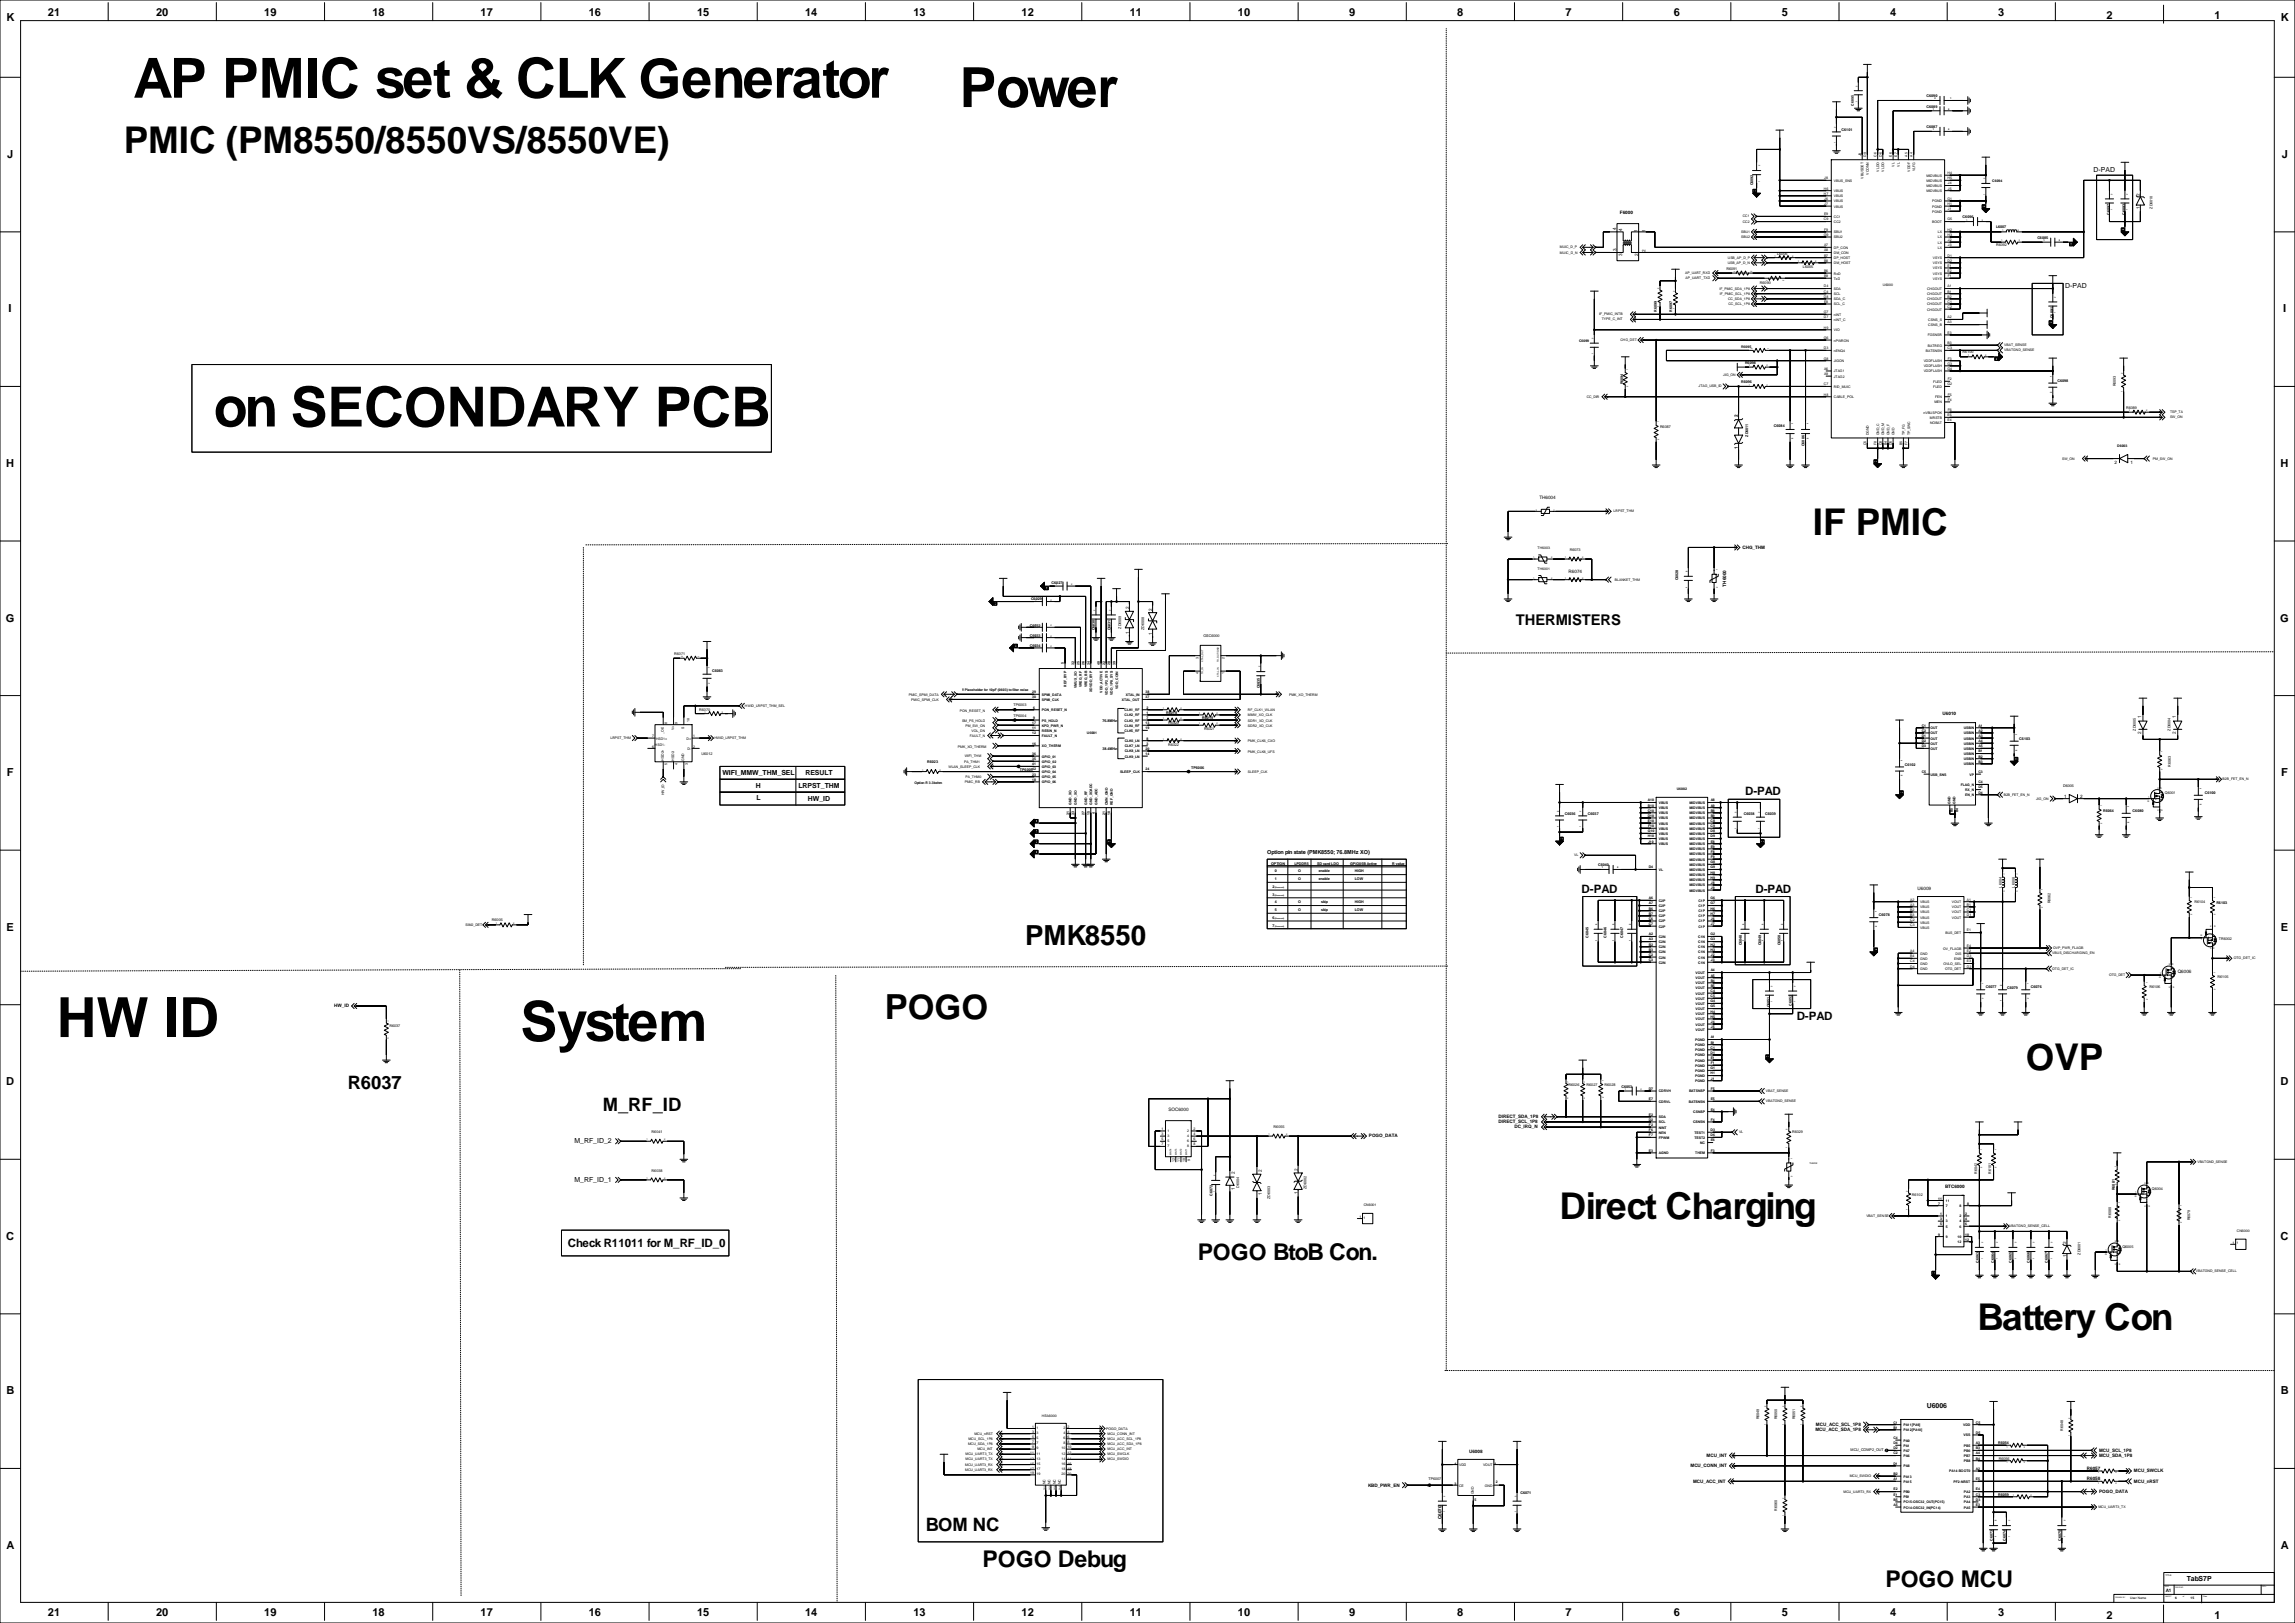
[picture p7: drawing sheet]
<svg xmlns="http://www.w3.org/2000/svg" width="2263mm" height="1600mm" viewBox="0 0 2263 1600" stroke-linecap="round" stroke-linejoin="round" font-family="sans-serif">
<defs><g id="words">
<g font-size="54.5">
<text x="131" y="96">AP PMIC set &amp; CLK Generator</text>
<text x="946" y="106">Power</text>
<text x="211" y="420">on SECONDARY PCB</text>
<text x="56" y="1022">HW ID</text>
<text x="513" y="1026">System</text>
</g>
<g font-size="36.4">
<text x="122" y="150">PMIC (PM8550/8550VS/8550VE)</text>
<text x="1787" y="527">IF PMIC</text>
<text x="1997" y="1054">OVP</text>
<text x="1537" y="1202">Direct Charging</text>
<text x="1950" y="1311">Battery Con</text>
</g>
<text font-size="34.1" x="872" y="1004">POGO</text>
<text font-size="27.3" x="1011" y="931">PMK8550</text>
<g font-size="22.7">
<text x="1181" y="1242">POGO BtoB Con.</text>
<text x="969" y="1545">POGO Debug</text>
<text x="1859" y="1564">POGO MCU</text>
</g>
<g font-size="18.2">
<text x="343" y="1074">R6037</text>
<text x="594" y="1095">M_RF_ID</text>
<text x="913" y="1509">BOM NC</text>
</g>
<text font-size="14.5" x="1494" y="616">THERMISTERS</text>
<g font-size="11.4">
<text x="1721" y="783">D-PAD</text>
<text x="1559" y="880">D-PAD</text>
<text x="1731" y="880">D-PAD</text>
<text x="1771" y="1006">D-PAD</text>
<text x="560" y="1229">Check R11011 for M_RF_ID_0</text>
</g>
<g font-size="10.9">
<text x="47" y="16">21</text>
<text x="154" y="16">20</text>
<text x="261" y="16">19</text>
<text x="367" y="16">18</text>
<text x="474" y="16">17</text>
<text x="581" y="16">16</text>
<text x="687" y="16">15</text>
<text x="794" y="16">14</text>
<text x="901" y="16">13</text>
<text x="1007" y="16">12</text>
<text x="1114" y="16">11</text>
<text x="1220" y="16">10</text>
<text x="1330" y="16">9</text>
<text x="1437" y="16">8</text>
<text x="1543" y="16">7</text>
<text x="1650" y="16">6</text>
<text x="1757" y="16">5</text>
<text x="1863" y="16">4</text>
<text x="1970" y="16">3</text>
<text x="6" y="21">K</text>
<text x="2077" y="19">2</text>
<text x="2183" y="19">1</text>
<text x="2249" y="21">K</text>
<text x="7" y="156">J</text>
<text x="2250" y="156">J</text>
<text x="8" y="308">I</text>
<text x="2251" y="308">I</text>
<text x="6" y="460">H</text>
<text x="2249" y="460">H</text>
<text x="6" y="613">G</text>
<text x="2248" y="613">G</text>
<text x="7" y="765">F</text>
<text x="2249" y="765">F</text>
<text x="6" y="917">E</text>
<text x="2249" y="917">E</text>
<text x="6" y="1070">D</text>
<text x="2249" y="1070">D</text>
<text x="6" y="1222">C</text>
<text x="2249" y="1222">C</text>
<text x="6" y="1375">B</text>
<text x="2249" y="1375">B</text>
<text x="6" y="1527">A</text>
<text x="2249" y="1527">A</text>
<text x="47" y="1593">21</text>
<text x="154" y="1593">20</text>
<text x="261" y="1593">19</text>
<text x="367" y="1593">18</text>
<text x="474" y="1593">17</text>
<text x="581" y="1593">16</text>
<text x="687" y="1593">15</text>
<text x="794" y="1593">14</text>
<text x="901" y="1593">13</text>
<text x="1007" y="1593">12</text>
<text x="1114" y="1593">11</text>
<text x="1220" y="1593">10</text>
<text x="1330" y="1593">9</text>
<text x="1437" y="1593">8</text>
<text x="1543" y="1593">7</text>
<text x="1650" y="1593">6</text>
<text x="1757" y="1593">5</text>
<text x="1863" y="1593">4</text>
<text x="1970" y="1593">3</text>
<text x="2077" y="1595">2</text>
<text x="2183" y="1595">1</text>
</g>
<g font-size="6.8">
<text x="2064" y="170">D-PAD</text>
<text x="2036" y="284">D-PAD</text>
<text x="712" y="764">WIFI_MMW_THM_SEL</text>
<text x="794" y="764">RESULT</text>
<text x="745" y="777">H</text>
<text x="787" y="777">LRPST_THM</text>
<text x="746" y="788">L</text>
<text x="797" y="789">HW_ID</text>
<text x="566" y="1127">M_RF_ID_2</text>
<text x="566" y="1165">M_RF_ID_1</text>
<text x="1900" y="1388">U6006</text>
<text x="2156" y="1559">TabS7P</text>
</g>
<text font-size="5.5" x="1249" y="842">Option pin state (PMK8550; 76.8MHz XO)</text>
<g font-size="4.5">
<text x="2110" y="193" transform="rotate(-90 2110 193)">2</text>
<text x="2110" y="206" transform="rotate(-90 2110 206)">1</text>
<text x="1597" y="211">F6000</text>
<text x="1593" y="227" transform="rotate(-90 1593 227)">4</text>
<text x="1599" y="228" transform="rotate(-90 1599 228)">4</text>
<text x="1615" y="229" transform="rotate(-90 1615 229)">1</text>
<text x="1622" y="229" transform="rotate(-90 1622 229)">1</text>
<text x="1594" y="248" transform="rotate(-90 1594 248)">3</text>
<text x="1622" y="248" transform="rotate(-90 1622 248)">2</text>
<text x="1599" y="252" transform="rotate(-90 1599 252)">3</text>
<text x="1615" y="252" transform="rotate(-90 1615 252)">2</text>
<text x="1713" y="411" transform="rotate(-90 1713 411)">2</text>
<text x="1713" y="442" transform="rotate(-90 1713 442)">1</text>
<text x="2085" y="457">2</text>
<text x="2100" y="457">1</text>
<text x="1518" y="492">TH6004</text>
<text x="1718" y="541">CHG_THM</text>
<text x="1547" y="565">R6074</text>
<text x="1702" y="578" transform="rotate(-90 1702 578)">TH6000</text>
<text x="1113" y="601" transform="rotate(-90 1113 601)">2</text>
<text x="1136" y="602" transform="rotate(-90 1136 602)">2</text>
<text x="1113" y="625" transform="rotate(-90 1113 625)">1</text>
<text x="1136" y="626" transform="rotate(-90 1136 626)">1</text>
<text x="1915" y="705">U6010</text>
<text x="2111" y="708" transform="rotate(-90 2111 708)">1</text>
<text x="2145" y="708" transform="rotate(-90 2145 708)">1</text>
<text x="2111" y="724" transform="rotate(-90 2111 724)">2</text>
<text x="2145" y="724" transform="rotate(-90 2145 724)">2</text>
<text x="2035" y="787">1</text>
<text x="2051" y="787">2</text>
<text x="1891" y="877">U6009</text>
<text x="2147" y="959">Q6006</text>
<text x="330" y="993">HW_ID</text>
<text x="1152" y="1095">SOC6000</text>
<text x="1477" y="1102">DIRECT_SDA_1P8</text>
<text x="1477" y="1107">DIRECT_SCL_1P8</text>
<text x="1493" y="1112">DC_IRQ_N</text>
<text x="1350" y="1121">POGO_DATA</text>
<text x="1217" y="1158" transform="rotate(-90 1217 1158)">2</text>
<text x="1244" y="1155" transform="rotate(-90 1244 1155)">2</text>
<text x="1279" y="1154" transform="rotate(-90 1279 1154)">2</text>
<text x="1217" y="1173" transform="rotate(-90 1217 1173)">1</text>
<text x="1918" y="1171">BTC6000</text>
<text x="1244" y="1178" transform="rotate(-90 1244 1178)">1</text>
<text x="1279" y="1177" transform="rotate(-90 1279 1177)">1</text>
<text x="2038" y="1227" transform="rotate(-90 2038 1227)">2</text>
<text x="2038" y="1239" transform="rotate(-90 2038 1239)">1</text>
<text x="1790" y="1406">MCU_ACC_SCL_1P8</text>
<text x="1790" y="1411">MCU_ACC_SDA_1P8</text>
<text x="1448" y="1432">U6008</text>
<text x="2070" y="1431">MCU_SCL_1P8</text>
<text x="1683" y="1436">MCU_INT</text>
<text x="2070" y="1436">MCU_SDA_1P8</text>
<text x="1667" y="1446">MCU_CONN_INT</text>
<text x="2058" y="1449">R6057</text>
<text x="2104" y="1451">MCU_SWCLK</text>
<text x="1669" y="1462">MCU_ACC_INT</text>
<text x="2058" y="1459">R6058</text>
<text x="2104" y="1462">MCU_nRST</text>
<text x="1349" y="1465">KBD_PWR_EN</text>
<text x="2070" y="1472">POGO_DATA</text>
<text x="1421" y="1498" transform="rotate(-90 1421 1498)">C6070</text>
<text x="2135" y="1569">A1</text>
</g>
<g font-size="3.6">
<text x="1899" y="96">C6090</text>
<text x="1899" y="106">C6089</text>
<text x="1816" y="129">C6101</text>
<text x="1899" y="126">C6087</text>
<text x="1728" y="183" transform="rotate(-90 1728 183)">C6092</text>
<text x="2122" y="206" transform="rotate(-90 2122 206)">ZD6010</text>
<text x="1935" y="215">C6096</text>
<text x="2080" y="212" transform="rotate(-90 2080 212)">C6097</text>
<text x="2095" y="212" transform="rotate(-90 2095 212)">C6093</text>
<text x="1968" y="225">L6007</text>
<text x="2009" y="235">C6085</text>
<text x="1968" y="243">R6092</text>
<text x="1752" y="252">L6006</text>
<text x="1702" y="266">R6091</text>
<text x="1778" y="265">L6005</text>
<text x="1735" y="280">R6090</text>
<text x="1633" y="307" transform="rotate(-90 1633 307)">R6099</text>
<text x="1649" y="307" transform="rotate(-90 1649 307)">R6097</text>
<text x="2024" y="314" transform="rotate(-90 2024 314)">C6091</text>
<text x="1935" y="348">R6100</text>
<text x="1720" y="359">R6098</text>
<text x="1717" y="378">R6096</text>
<text x="2028" y="377">C6098</text>
<text x="1600" y="379" transform="rotate(-90 1600 379)">R6094</text>
<text x="2086" y="381" transform="rotate(-90 2086 381)">R6093</text>
<text x="2096" y="403">R6089</text>
<text x="1637" y="422">R6087</text>
<text x="1749" y="421">C6084</text>
<text x="1724" y="430" transform="rotate(-90 1724 430)">ZD6011</text>
<text x="1779" y="440" transform="rotate(-90 1779 440)">C6086</text>
<text x="1548" y="543">R6073</text>
<text x="1037" y="576">C6027</text>
<text x="1655" y="572" transform="rotate(-90 1655 572)">C6028</text>
<text x="1017" y="591">C6029</text>
<text x="1015" y="618">C6032</text>
<text x="1080" y="621" transform="rotate(-90 1080 621)">C6030</text>
<text x="1095" y="621" transform="rotate(-90 1095 621)">C6031</text>
<text x="1105" y="620" transform="rotate(-90 1105 620)">ZD6009</text>
<text x="1128" y="621" transform="rotate(-90 1128 621)">ZD6008</text>
<text x="1015" y="628">C6033</text>
<text x="1186" y="628">OSC6000</text>
<text x="1015" y="638">C6034</text>
<text x="665" y="645">R6071</text>
<text x="702" y="662">C6083</text>
<text x="1242" y="679" transform="rotate(-90 1242 679)">C6035</text>
<text x="999" y="696">TP6003</text>
<text x="689" y="701">R6070</text>
<text x="999" y="707">TP6004</text>
<text x="1150" y="704">R6018</text>
<text x="1087" y="711">76.8MHz</text>
<text x="1185" y="709">R6019</text>
<text x="1152" y="714">R6020</text>
<text x="1187" y="719">R6021</text>
<text x="2106" y="720" transform="rotate(-90 2106 720)">ZD6005</text>
<text x="2140" y="720" transform="rotate(-90 2140 720)">ZD6004</text>
<text x="1991" y="729">C6103</text>
<text x="1152" y="736">R6022</text>
<text x="1087" y="739">38.4MHz</text>
<text x="692" y="744">U6012</text>
<text x="914" y="753">R6023</text>
<text x="1878" y="755">C6102</text>
<text x="1006" y="760">TP600542</text>
<text x="1174" y="758">TP6006</text>
<text x="2140" y="756" transform="rotate(-90 2140 756)">R6063</text>
<text x="2034" y="775">D6005</text>
<text x="2134" y="783">Q6001</text>
<text x="2174" y="783">C6100</text>
<text x="1543" y="803">C6036</text>
<text x="1566" y="803">C6037</text>
<text x="1719" y="803">C6038</text>
<text x="1740" y="803">C6039</text>
<text x="2073" y="801">R6064</text>
<text x="2103" y="800">C6080</text>
<text x="1253" y="852">OPTION</text>
<text x="1276" y="852">LPDDR5</text>
<text x="1299" y="852">SD card LDO</text>
<text x="1331" y="852">GPIO05B Active</text>
<text x="1373" y="852">R value</text>
<text x="1576" y="854">C6040</text>
<text x="1257" y="860">0</text>
<text x="1280" y="860">O</text>
<text x="1300" y="860">enable</text>
<text x="1336" y="860">HIGH</text>
<text x="1257" y="868">1</text>
<text x="1280" y="868">O</text>
<text x="1300" y="868">enable</text>
<text x="1336" y="868">LOW</text>
<text x="1254" y="875">2</text>
<text x="1974" y="875" transform="rotate(-90 1974 875)">L6004</text>
<text x="1986" y="875" transform="rotate(-90 1986 875)">L6008</text>
<text x="1254" y="883">3</text>
<text x="1257" y="891">4</text>
<text x="1280" y="891">O</text>
<text x="1303" y="891">skip</text>
<text x="1336" y="891">HIGH</text>
<text x="2022" y="891" transform="rotate(-90 2022 891)">R6062</text>
<text x="2164" y="891">R6104</text>
<text x="2185" y="891">R6103</text>
<text x="1257" y="898">5</text>
<text x="1280" y="898">O</text>
<text x="1303" y="898">skip</text>
<text x="1336" y="898">LOW</text>
<text x="1254" y="906">6</text>
<text x="1853" y="903">C6078</text>
<text x="485" y="908">R6005</text>
<text x="1254" y="913">7</text>
<text x="1566" y="924" transform="rotate(-90 1566 924)">C6045</text>
<text x="1584" y="924" transform="rotate(-90 1584 924)">C6046</text>
<text x="1600" y="924" transform="rotate(-90 1600 924)">C6047</text>
<text x="2188" y="926">TR6002</text>
<text x="1717" y="932" transform="rotate(-90 1717 932)">C6048</text>
<text x="1736" y="932" transform="rotate(-90 1736 932)">C6049</text>
<text x="1755" y="932" transform="rotate(-90 1755 932)">C6050</text>
<text x="2186" y="964">R6105</text>
<text x="1958" y="974">C6077</text>
<text x="1979" y="975">C6079</text>
<text x="2002" y="974">C6076</text>
<text x="2119" y="974">R6106</text>
<text x="1745" y="993" transform="rotate(-90 1745 993)">C6051</text>
<text x="1767" y="992" transform="rotate(-90 1767 992)">C6052</text>
<text x="384" y="1013">R6037</text>
<text x="1547" y="1071">R6026</text>
<text x="1564" y="1071">R6027</text>
<text x="1582" y="1071">R6028</text>
<text x="1599" y="1072">C6053</text>
<text x="1256" y="1112">R6055</text>
<text x="642" y="1117">R6041</text>
<text x="1767" y="1117">R6029</text>
<text x="642" y="1155">R6038</text>
<text x="1949" y="1157" transform="rotate(-90 1949 1157)">R6042</text>
<text x="1963" y="1157" transform="rotate(-90 1963 1157)">R6101</text>
<text x="1222" y="1171" transform="rotate(-90 1222 1171)">D6004</text>
<text x="1288" y="1172" transform="rotate(-90 1288 1172)">ZD6002</text>
<text x="2085" y="1173" transform="rotate(-90 2085 1173)">R6081</text>
<text x="2122" y="1173">Q6004</text>
<text x="1195" y="1179" transform="rotate(-90 1195 1179)">C6072</text>
<text x="1885" y="1179">R6102</text>
<text x="1252" y="1182" transform="rotate(-90 1252 1182)">ZD6003</text>
<text x="2081" y="1200" transform="rotate(-90 2081 1200)">R6080</text>
<text x="2159" y="1203" transform="rotate(-90 2159 1203)">R6079</text>
<text x="2092" y="1230">Q6005</text>
<text x="2051" y="1237" transform="rotate(-90 2051 1237)">ZD6001</text>
<text x="1951" y="1245" transform="rotate(-90 1951 1245)">C6063</text>
<text x="1966" y="1245" transform="rotate(-90 1966 1245)">C6064</text>
<text x="1984" y="1245" transform="rotate(-90 1984 1245)">C6065</text>
<text x="2001" y="1245" transform="rotate(-90 2001 1245)">C6066</text>
<text x="2019" y="1245" transform="rotate(-90 2019 1245)">C6067</text>
<text x="1734" y="1399" transform="rotate(-90 1734 1399)">R6049</text>
<text x="1752" y="1399" transform="rotate(-90 1752 1399)">R6050</text>
<text x="1770" y="1399" transform="rotate(-90 1770 1399)">R6051</text>
<text x="2034" y="1411" transform="rotate(-90 2034 1411)">R6048</text>
<text x="1970" y="1424">R6054</text>
<text x="1825" y="1431">MCU_COMP2_OUT1</text>
<text x="1971" y="1439">R6056</text>
<text x="1408" y="1459">TP6007</text>
<text x="1499" y="1472">C6071</text>
<text x="1970" y="1475">R6059</text>
<text x="1752" y="1489" transform="rotate(-90 1752 1489)">R6060</text>
<text x="1965" y="1519" transform="rotate(-90 1965 1519)">C6073</text>
<text x="1978" y="1519" transform="rotate(-90 1978 1519)">C6074</text>
<text x="2032" y="1519" transform="rotate(-90 2032 1519)">C6075</text>
</g>
<g font-size="3.4">
<text x="1828" y="104" transform="rotate(-90 1828 104)">C6095</text>
<text x="1835" y="154" transform="rotate(-90 1835 154)">J9</text>
<text x="1840" y="155" transform="rotate(-90 1840 155)">D9</text>
<text x="1850" y="155" transform="rotate(-90 1850 155)">C6</text>
<text x="1855" y="155" transform="rotate(-90 1855 155)">D6</text>
<text x="1865" y="154" transform="rotate(-90 1865 154)">E6</text>
<text x="1870" y="154" transform="rotate(-90 1870 154)">E7</text>
<text x="1881" y="154" transform="rotate(-90 1881 154)">A5</text>
<text x="1886" y="154" transform="rotate(-90 1886 154)">A4</text>
<text x="1868" y="164" transform="rotate(-90 1868 164)">VL</text>
<text x="1873" y="164" transform="rotate(-90 1873 164)">VL</text>
<text x="1843" y="172" transform="rotate(-90 1843 172)">VCONN</text>
<text x="1853" y="169" transform="rotate(-90 1853 169)">VLDO</text>
<text x="1858" y="169" transform="rotate(-90 1858 169)">VLDO</text>
<text x="1883" y="169" transform="rotate(-90 1883 169)">VDDF</text>
<text x="1888" y="169" transform="rotate(-90 1888 169)">VLFG</text>
<text x="1920" y="172">H4</text>
<text x="1799" y="177">J8</text>
<text x="1808" y="179">VBUS_SNS</text>
<text x="1837" y="176" transform="rotate(-90 1837 176)">VBUSDET</text>
<text x="1899" y="174">MIDVBUS</text>
<text x="1899" y="179">MIDVBUS</text>
<text x="1920" y="177">H5</text>
<text x="1964" y="180">C6094</text>
<text x="1899" y="184">MIDVBUS</text>
<text x="1921" y="182">J4</text>
<text x="1798" y="187">H6</text>
<text x="1798" y="192">H7</text>
<text x="1808" y="189">VBUS</text>
<text x="1899" y="189">MIDVBUS</text>
<text x="1921" y="187">J5</text>
<text x="1799" y="197">J6</text>
<text x="1808" y="194">VBUS</text>
<text x="1920" y="197">G1</text>
<text x="1799" y="202">J7</text>
<text x="1808" y="200">VBUS</text>
<text x="1905" y="200">PGND</text>
<text x="1920" y="202">H1</text>
<text x="1808" y="205">VBUS</text>
<text x="1905" y="205">PGND</text>
<text x="1905" y="210">PGND</text>
<text x="1921" y="207">J1</text>
<text x="1718" y="214">CC1</text>
<text x="1798" y="212">E9</text>
<text x="1808" y="215">CC1</text>
<text x="1718" y="219">CC2</text>
<text x="1798" y="217">C9</text>
<text x="1808" y="220">CC2</text>
<text x="1905" y="220">BOOT</text>
<text x="1920" y="217">G5</text>
<text x="1798" y="227">F9</text>
<text x="1920" y="227">H2</text>
<text x="1717" y="230">SBU1</text>
<text x="1798" y="233">G9</text>
<text x="1808" y="230">SBU1</text>
<text x="1911" y="230">LX</text>
<text x="1920" y="233">H3</text>
<text x="1717" y="235">SBU2</text>
<text x="1808" y="235">SBU2</text>
<text x="1911" y="235">LX</text>
<text x="1921" y="238">J2</text>
<text x="1538" y="245">MUIC_D_P</text>
<text x="1798" y="243">A7</text>
<text x="1808" y="245">DP_CON</text>
<text x="1911" y="240">LX</text>
<text x="1911" y="245">LX</text>
<text x="1921" y="243">J3</text>
<text x="1538" y="250">MUIC_D_N</text>
<text x="1798" y="248">A8</text>
<text x="1808" y="250">DM_CON</text>
<text x="1704" y="255">USB_AP_D_P</text>
<text x="1798" y="258">B8</text>
<text x="1798" y="253">B7</text>
<text x="1808" y="255">DP_HOST</text>
<text x="1906" y="255">VSYS</text>
<text x="1920" y="258">D2</text>
<text x="1920" y="253">D1</text>
<text x="1703" y="260">USB_AP_D_N</text>
<text x="1808" y="260">DM_HOST</text>
<text x="1906" y="260">VSYS</text>
<text x="1920" y="263">E1</text>
<text x="1798" y="268">B6</text>
<text x="1906" y="266">VSYS</text>
<text x="1920" y="268">E2</text>
<text x="1661" y="270">AP_UART_RXD</text>
<text x="1662" y="275">AP_UART_TXD</text>
<text x="1798" y="273">B9</text>
<text x="1808" y="271">RxD</text>
<text x="1808" y="276">TxD</text>
<text x="1906" y="271">VSYS</text>
<text x="1906" y="276">VSYS</text>
<text x="1920" y="273">F1</text>
<text x="1695" y="285">IF_PMIC_SDA_1P8</text>
<text x="1798" y="283">D4</text>
<text x="1808" y="286">SDA</text>
<text x="1856" y="282">U6000</text>
<text x="1900" y="286">CHGOUT</text>
<text x="1920" y="283">A1</text>
<text x="1696" y="291">IF_PMIC_SCL_1P8</text>
<text x="1798" y="293">D8</text>
<text x="1798" y="288">C4</text>
<text x="1808" y="291">SCL</text>
<text x="1900" y="291">CHGOUT</text>
<text x="1920" y="293">B2</text>
<text x="1920" y="288">B1</text>
<text x="1704" y="296">CC_SDA_1P8</text>
<text x="1798" y="299">E8</text>
<text x="1808" y="296">SDA_C</text>
<text x="1900" y="296">CHGOUT</text>
<text x="1920" y="299">C1</text>
<text x="1704" y="301">CC_SCL_1P8</text>
<text x="1808" y="301">SCL_C</text>
<text x="1900" y="301">CHGOUT</text>
<text x="1920" y="304">C2</text>
<text x="1577" y="311">IF_PMIC_INTB</text>
<text x="1798" y="309">G7</text>
<text x="1808" y="311">nINT</text>
<text x="1900" y="306">CHGOUT</text>
<text x="1579" y="316">TYPE_C_INT</text>
<text x="1798" y="314">D7</text>
<text x="1808" y="316">nINT_C</text>
<text x="1901" y="316">CSNS_S</text>
<text x="1920" y="314">A2</text>
<text x="1798" y="324">H9</text>
<text x="1901" y="321">CSNS_B</text>
<text x="1920" y="319">A3</text>
<text x="1808" y="326">VIO</text>
<text x="1920" y="329">E3</text>
<text x="1798" y="334">G6</text>
<text x="1901" y="332">FGSNSR</text>
<text x="1557" y="337">C6099</text>
<text x="1598" y="336">CHG_DET</text>
<text x="1808" y="337">nPWRON</text>
<text x="1901" y="342">BATREG</text>
<text x="1920" y="339">B3</text>
<text x="1976" y="341">VBAT_SENSE</text>
<text x="1717" y="343">R6095</text>
<text x="1798" y="344">D3</text>
<text x="1808" y="347">nENQ4</text>
<text x="1899" y="347">BATSNSN</text>
<text x="1920" y="344">C3</text>
<text x="1976" y="346">VBATGND_SENSE</text>
<text x="1798" y="354">G8</text>
<text x="1808" y="357">JIGON</text>
<text x="1897" y="357">VDDFLASH</text>
<text x="1920" y="360">G3</text>
<text x="1920" y="354">F3</text>
<text x="1798" y="365">A6</text>
<text x="1897" y="362">VDDFLASH</text>
<text x="1920" y="365">G4</text>
<text x="1699" y="371">JIG_ON</text>
<text x="1798" y="370">A9</text>
<text x="1808" y="367">JTAG1</text>
<text x="1897" y="367">VDDFLASH</text>
<text x="1808" y="372">JTAG2</text>
<text x="1906" y="377">FLED</text>
<text x="1920" y="375">F2</text>
<text x="1675" y="382">JTAG_USB_ID</text>
<text x="1798" y="380">C7</text>
<text x="1808" y="382">RID_MUIC</text>
<text x="1906" y="382">FLED</text>
<text x="1920" y="380">G2</text>
<text x="1798" y="390">H8</text>
<text x="1920" y="390">F5</text>
<text x="1564" y="392">CC_DIR</text>
<text x="1808" y="393">CABLE_POL</text>
<text x="1908" y="393">FEN</text>
<text x="1920" y="395">F4</text>
<text x="1907" y="398">MEN</text>
<text x="1896" y="408">nVBUSPOK</text>
<text x="1920" y="405">F6</text>
<text x="2139" y="407">TSP_TA</text>
<text x="1903" y="413">MRSTB</text>
<text x="1920" y="410">E5</text>
<text x="2139" y="412">SW_ON</text>
<text x="1903" y="418">NOBAT</text>
<text x="1920" y="415">E4</text>
<text x="1843" y="429" transform="rotate(-90 1843 429)">DGND</text>
<text x="1853" y="429" transform="rotate(-90 1853 429)">GND_C</text>
<text x="1858" y="429" transform="rotate(-90 1858 429)">GND_M</text>
<text x="1863" y="429" transform="rotate(-90 1863 429)">GND_F</text>
<text x="1868" y="429" transform="rotate(-90 1868 429)">GND</text>
<text x="1878" y="429" transform="rotate(-90 1878 429)">TP_FG</text>
<text x="1883" y="429" transform="rotate(-90 1883 429)">TP_SWC</text>
<text x="1840" y="439" transform="rotate(-90 1840 439)">C5</text>
<text x="1850" y="439" transform="rotate(-90 1850 439)">F8</text>
<text x="1855" y="439" transform="rotate(-90 1855 439)">C8</text>
<text x="1860" y="439" transform="rotate(-90 1860 439)">B4</text>
<text x="1865" y="439" transform="rotate(-90 1865 439)">D5</text>
<text x="1876" y="439" transform="rotate(-90 1876 439)">B5</text>
<text x="1881" y="439" transform="rotate(-90 1881 439)">F7</text>
<text x="2088" y="441">D6003</text>
<text x="2033" y="453">SW_ON</text>
<text x="2123" y="453">PM_SW_ON</text>
<text x="1591" y="505">LRPST_THM</text>
<text x="1516" y="541">TH6003</text>
<text x="1516" y="562">TH6001</text>
<text x="1592" y="572">BLANKET_THM</text>
<text x="1182" y="649" transform="rotate(-90 1182 649)">3</text>
<text x="1207" y="649" transform="rotate(-90 1207 649)">2</text>
<text x="1049" y="655" transform="rotate(-90 1049 655)">5</text>
<text x="1059" y="656" transform="rotate(-90 1059 656)">32</text>
<text x="1064" y="656" transform="rotate(-90 1064 656)">25</text>
<text x="1069" y="656" transform="rotate(-90 1069 656)">26</text>
<text x="1074" y="656" transform="rotate(-90 1074 656)">34</text>
<text x="1085" y="656" transform="rotate(-90 1085 656)">40</text>
<text x="1090" y="656" transform="rotate(-90 1090 656)">22</text>
<text x="1095" y="656" transform="rotate(-90 1095 656)">28</text>
<text x="1100" y="656" transform="rotate(-90 1100 656)">39</text>
<text x="1182" y="665" transform="rotate(-90 1182 665)">4</text>
<text x="1207" y="665" transform="rotate(-90 1207 665)">1</text>
<text x="1051" y="677" transform="rotate(-90 1051 677)">REF_BYP</text>
<text x="1067" y="678" transform="rotate(-90 1067 678)">VREG_RF</text>
<text x="1072" y="678" transform="rotate(-90 1072 678)">VREG_BB</text>
<text x="948" y="681">!! Placeholder for 10pF (0603) to filter noise</text>
<text x="1018" y="683">29</text>
<text x="1062" y="678" transform="rotate(-90 1062 678)">VMUX_XO</text>
<text x="1077" y="682" transform="rotate(-90 1077 682)">XDVDD_BYP</text>
<text x="1087" y="683" transform="rotate(-90 1087 683)">VDD_ACTIVE</text>
<text x="1102" y="679" transform="rotate(-90 1102 679)">VDD_COIN</text>
<text x="1129" y="683">38</text>
<text x="896" y="686">PMIC_SPMI_DATA</text>
<text x="1018" y="688">30</text>
<text x="1027" y="686">SPMI_DATA</text>
<text x="1092" y="685" transform="rotate(-90 1092 685)">VDD_1P2_SYS</text>
<text x="1097" y="685" transform="rotate(-90 1097 685)">VDD_1P8_SYS</text>
<text x="1110" y="686">XTAL_IN</text>
<text x="1129" y="688">37</text>
<text x="1271" y="686">PMK_XO_THERM</text>
<text x="898" y="691">PMIC_SPMI_CLK</text>
<text x="1027" y="691">SPMI_CLK</text>
<text x="1106" y="691">XTAL_OUT</text>
<text x="734" y="697">HWID_LRPST_THM_SEL</text>
<text x="946" y="701">PON_RESET_N</text>
<text x="998" y="701">1</text>
<text x="1019" y="699">6</text>
<text x="1027" y="701">PON_RESET_N</text>
<text x="1109" y="701">CLK1_RF</text>
<text x="1130" y="699">2</text>
<text x="1230" y="701">RF_CLK1_WLAN</text>
<text x="1109" y="706">CLK2_RF</text>
<text x="1130" y="704">1</text>
<text x="1230" y="706">MMW_XO_CLK</text>
<text x="658" y="713" transform="rotate(-90 658 713)">8</text>
<text x="668" y="713" transform="rotate(-90 668 713)">9</text>
<text x="680" y="712" transform="rotate(-90 680 712)">10</text>
<text x="948" y="712">SM_PS_HOLD</text>
<text x="998" y="711">1</text>
<text x="1018" y="714">17</text>
<text x="1019" y="709">9</text>
<text x="1027" y="711">PS_HOLD</text>
<text x="1109" y="711">CLK3_RF</text>
<text x="1129" y="714">13</text>
<text x="1130" y="709">7</text>
<text x="1230" y="711">SDR1_XO_CLK</text>
<text x="665" y="720" transform="rotate(-90 665 720)">V+</text>
<text x="675" y="719" transform="rotate(-90 675 719)">S</text>
<text x="952" y="717">PM_SW_ON</text>
<text x="1018" y="719">11</text>
<text x="1027" y="716">KPD_PWR_N</text>
<text x="1109" y="716">CLK4_RF</text>
<text x="1129" y="719">19</text>
<text x="1230" y="716">SDR2_XO_CLK</text>
<text x="1895" y="716">C1</text>
<text x="1903" y="719">OUT</text>
<text x="1936" y="719">USBIN</text>
<text x="1951" y="716">A1</text>
<text x="654" y="723" transform="rotate(-90 654 723)">_OE</text>
<text x="958" y="722">VOL_DN</text>
<text x="1018" y="724">12</text>
<text x="1027" y="721">RESIN_N</text>
<text x="1072" y="724">U6001</text>
<text x="1109" y="721">CLK5_RF</text>
<text x="1895" y="721">C2</text>
<text x="1903" y="724">OUT</text>
<text x="1936" y="724">USBIN</text>
<text x="1951" y="721">A2</text>
<text x="602" y="729">LRPST_THM</text>
<text x="643" y="727">7</text>
<text x="647" y="729">HSD1+</text>
<text x="677" y="729">D+</text>
<text x="683" y="727">1</text>
<text x="704" y="729">HWID_LRPST_THM</text>
<text x="956" y="727">FAULT_N</text>
<text x="1027" y="726">FAULT_N</text>
<text x="1109" y="732">CLK6_LN</text>
<text x="1130" y="729">8</text>
<text x="1230" y="732">PMK_CLK6_CXO</text>
<text x="1895" y="732">D2</text>
<text x="1895" y="726">D1</text>
<text x="1903" y="729">OUT</text>
<text x="1936" y="729">USBIN</text>
<text x="1951" y="726">A3</text>
<text x="1951" y="732">A4</text>
<text x="643" y="737">6</text>
<text x="646" y="735">HSD1-</text>
<text x="683" y="737">2</text>
<text x="944" y="737">PMK_XO_THERM</text>
<text x="1018" y="734">16</text>
<text x="1027" y="737">XO_THERM</text>
<text x="1109" y="737">CLK7_LN</text>
<text x="1130" y="734">3</text>
<text x="1895" y="737">D3</text>
<text x="1903" y="734">OUT</text>
<text x="1936" y="734">USBIN</text>
<text x="1951" y="737">A5</text>
<text x="678" y="739">D-</text>
<text x="1109" y="742">CLK8_LN</text>
<text x="1129" y="739">20</text>
<text x="1230" y="742">PMK_CLK8_UFS</text>
<text x="1903" y="739">OUT</text>
<text x="1936" y="739">USBIN</text>
<text x="1951" y="742">B1</text>
<text x="654" y="750" transform="rotate(-90 654 750)">HSD2+</text>
<text x="665" y="750" transform="rotate(-90 665 750)">HSD2-</text>
<text x="675" y="750" transform="rotate(-90 675 750)">GND</text>
<text x="951" y="746">WIFI_THM</text>
<text x="1018" y="744">36</text>
<text x="1018" y="749">35</text>
<text x="1027" y="747">GPIO_01</text>
<text x="1109" y="747">CLK9_LN</text>
<text x="1129" y="744">14</text>
<text x="1936" y="744">USBIN</text>
<text x="1936" y="749">USBIN</text>
<text x="1951" y="747">B2</text>
<text x="658" y="754" transform="rotate(-90 658 754)">5</text>
<text x="668" y="754" transform="rotate(-90 668 754)">4</text>
<text x="678" y="754" transform="rotate(-90 678 754)">3</text>
<text x="951" y="752">PA_THM1</text>
<text x="1018" y="754">41</text>
<text x="1027" y="752">GPIO_02</text>
<text x="1936" y="754">USBIN</text>
<text x="1951" y="752">B3</text>
<text x="935" y="757">WLAN_SLEEP_CLK</text>
<text x="1002" y="757">1</text>
<text x="1027" y="757">GPIO_03</text>
<text x="1129" y="759">24</text>
<text x="952" y="767">PA_THM0</text>
<text x="1018" y="765">23</text>
<text x="1027" y="762">GPIO_04</text>
<text x="1027" y="767">GPIO_05</text>
<text x="1104" y="762">SLEEP_CLK</text>
<text x="1169" y="762">1</text>
<text x="1230" y="762">SLEEP_CLK</text>
<text x="1895" y="762">C5</text>
<text x="1903" y="765">USB_SNS</text>
<text x="1942" y="765">VP</text>
<text x="1951" y="762">C3</text>
<text x="901" y="772">Option R 3.3kohm</text>
<text x="951" y="772">PMIC_RB</text>
<text x="1018" y="770">18</text>
<text x="1027" y="772">GPIO_06</text>
<text x="1951" y="772">C4</text>
<text x="2191" y="769">B2B_FET_EN_N</text>
<text x="1653" y="779">U6002</text>
<text x="1933" y="775">FLAG_N</text>
<text x="1937" y="780">RX_N</text>
<text x="1951" y="777">D5</text>
<text x="655" y="784" transform="rotate(-90 655 784)">HW_ID</text>
<text x="1937" y="785">EN_N</text>
<text x="1951" y="782">D4</text>
<text x="1976" y="784">B2B_FET_EN_N</text>
<text x="1625" y="790">A10</text>
<text x="1687" y="790">A8</text>
<text x="2008" y="788">JIG_ON</text>
<text x="1057" y="794" transform="rotate(-90 1057 794)">GND_XO</text>
<text x="1062" y="794" transform="rotate(-90 1062 794)">GND_XO</text>
<text x="1072" y="794" transform="rotate(-90 1072 794)">GND_RF</text>
<text x="1077" y="794" transform="rotate(-90 1077 794)">GND_XOADC</text>
<text x="1082" y="794" transform="rotate(-90 1082 794)">GND_ADC</text>
<text x="1092" y="794" transform="rotate(-90 1092 794)">CMN_GND</text>
<text x="1097" y="794" transform="rotate(-90 1097 794)">REF_GND</text>
<text x="1625" y="795">B10</text>
<text x="1635" y="798">VBUS</text>
<text x="1635" y="792">VBUS</text>
<text x="1666" y="792">MIDVBUS</text>
<text x="1666" y="798">MIDVBUS</text>
<text x="1687" y="795">A9</text>
<text x="1923" y="792" transform="rotate(-90 1923 792)">GND</text>
<text x="1928" y="792" transform="rotate(-90 1928 792)">GND</text>
<text x="1054" y="803" transform="rotate(-90 1054 803)">31</text>
<text x="1059" y="803" transform="rotate(-90 1059 803)">33</text>
<text x="1069" y="803" transform="rotate(-90 1069 803)">27</text>
<text x="1074" y="803" transform="rotate(-90 1074 803)">15</text>
<text x="1079" y="802" transform="rotate(-90 1079 802)">4</text>
<text x="1090" y="803" transform="rotate(-90 1090 803)">21</text>
<text x="1095" y="803" transform="rotate(-90 1095 803)">10</text>
<text x="1625" y="800">C10</text>
<text x="1635" y="803">VBUS</text>
<text x="1666" y="803">MIDVBUS</text>
<text x="1687" y="800">B8</text>
<text x="1925" y="801" transform="rotate(-90 1925 801)">B5</text>
<text x="1931" y="801" transform="rotate(-90 1931 801)">B4</text>
<text x="1625" y="805">D10</text>
<text x="1635" y="808">VBUS</text>
<text x="1666" y="808">MIDVBUS</text>
<text x="1687" y="805">B9</text>
<text x="1625" y="810">E10</text>
<text x="1625" y="815">F10</text>
<text x="1635" y="813">VBUS</text>
<text x="1666" y="813">MIDVBUS</text>
<text x="1687" y="815">C9</text>
<text x="1687" y="810">C8</text>
<text x="1625" y="820">G10</text>
<text x="1635" y="818">VBUS</text>
<text x="1666" y="818">MIDVBUS</text>
<text x="1687" y="820">D8</text>
<text x="1625" y="825">H10</text>
<text x="1635" y="823">VBUS</text>
<text x="1666" y="823">MIDVBUS</text>
<text x="1687" y="825">D9</text>
<text x="1625" y="831">J10</text>
<text x="1635" y="828">VBUS</text>
<text x="1635" y="833">VBUS</text>
<text x="1666" y="833">MIDVBUS</text>
<text x="1666" y="828">MIDVBUS</text>
<text x="1687" y="831">E8</text>
<text x="1666" y="838">MIDVBUS</text>
<text x="1687" y="836">E9</text>
<text x="1552" y="844">VL</text>
<text x="1666" y="843">MIDVBUS</text>
<text x="1687" y="841">F8</text>
<text x="1687" y="846">F9</text>
<text x="1666" y="848">MIDVBUS</text>
<text x="1686" y="851">G8</text>
<text x="1626" y="856">D4</text>
<text x="1666" y="853">MIDVBUS</text>
<text x="1686" y="856">G9</text>
<text x="1635" y="859">VL</text>
<text x="1666" y="864">MIDVBUS</text>
<text x="1666" y="859">MIDVBUS</text>
<text x="1687" y="861">H8</text>
<text x="1666" y="869">MIDVBUS</text>
<text x="1687" y="866">H9</text>
<text x="1666" y="874">MIDVBUS</text>
<text x="1687" y="871">J8</text>
<text x="1666" y="879">MIDVBUS</text>
<text x="1687" y="876">J9</text>
<text x="1626" y="886">A6</text>
<text x="1686" y="886">G6</text>
<text x="1883" y="888">A2</text>
<text x="1939" y="888">A1</text>
<text x="1626" y="892">A7</text>
<text x="1635" y="889">C2P</text>
<text x="1674" y="889">C1P</text>
<text x="1686" y="892">G7</text>
<text x="1883" y="893">A3</text>
<text x="1893" y="890">VBUS</text>
<text x="1924" y="890">VOUT</text>
<text x="1939" y="893">B1</text>
<text x="1626" y="897">B6</text>
<text x="1635" y="899">C2P</text>
<text x="1635" y="894">C2P</text>
<text x="1674" y="899">C1P</text>
<text x="1674" y="894">C1P</text>
<text x="1687" y="897">H6</text>
<text x="1883" y="898">B2</text>
<text x="1893" y="895">VBUS</text>
<text x="1924" y="895">VOUT</text>
<text x="1939" y="898">C1</text>
<text x="1626" y="902">B7</text>
<text x="1635" y="904">C2P</text>
<text x="1674" y="904">C1P</text>
<text x="1687" y="902">H7</text>
<text x="1883" y="903">B3</text>
<text x="1893" y="900">VBUS</text>
<text x="1893" y="905">VBUS</text>
<text x="1924" y="900">VOUT</text>
<text x="1924" y="905">VOUT</text>
<text x="1939" y="903">D1</text>
<text x="1626" y="912">C7</text>
<text x="1626" y="907">C6</text>
<text x="1635" y="909">C2P</text>
<text x="1674" y="909">C1P</text>
<text x="1687" y="912">J7</text>
<text x="1687" y="907">J6</text>
<text x="1883" y="908">C2</text>
<text x="1893" y="911">VBUS</text>
<text x="459" y="913">SIM2_DET</text>
<text x="1635" y="914">C2P</text>
<text x="1674" y="914">C1P</text>
<text x="1883" y="913">C3</text>
<text x="1893" y="916">VBUS</text>
<text x="1626" y="922">A2</text>
<text x="1686" y="922">G2</text>
<text x="1918" y="921">BUS_DET</text>
<text x="1939" y="918">E1</text>
<text x="1626" y="927">A3</text>
<text x="1635" y="925">C2N</text>
<text x="1635" y="930">C2N</text>
<text x="1674" y="925">C1N</text>
<text x="1674" y="930">C1N</text>
<text x="1686" y="927">G3</text>
<text x="1626" y="932">B2</text>
<text x="1635" y="935">C2N</text>
<text x="1674" y="935">C1N</text>
<text x="1687" y="932">H2</text>
<text x="1916" y="936">OV_FLAGB</text>
<text x="1939" y="933">E4</text>
<text x="2024" y="936">OVP_PWR_FLAGB</text>
<text x="1626" y="937">B3</text>
<text x="1635" y="940">C2N</text>
<text x="1674" y="940">C1N</text>
<text x="1687" y="937">H3</text>
<text x="1883" y="938">A4</text>
<text x="1893" y="941">GND</text>
<text x="1928" y="941">DIS</text>
<text x="1939" y="938">E2</text>
<text x="2023" y="941">VBUS_DISCHARGING_EN</text>
<text x="1626" y="942">C2</text>
<text x="1626" y="947">C3</text>
<text x="1635" y="945">C2N</text>
<text x="1674" y="945">C1N</text>
<text x="1687" y="942">J2</text>
<text x="1687" y="947">J3</text>
<text x="1883" y="944">B4</text>
<text x="1893" y="946">GND</text>
<text x="1927" y="946">ENB</text>
<text x="1939" y="944">D3</text>
<text x="2202" y="946">OTG_DET_IC</text>
<text x="1635" y="950">C2N</text>
<text x="1674" y="950">C1N</text>
<text x="1883" y="949">C4</text>
<text x="1883" y="954">D4</text>
<text x="1893" y="951">GND</text>
<text x="1916" y="951">OVLO_SEL</text>
<text x="1939" y="954">D2</text>
<text x="1939" y="949">E3</text>
<text x="1687" y="958">A4</text>
<text x="1893" y="956">GND</text>
<text x="1918" y="956">OTG_DET</text>
<text x="2023" y="956">OTG_DET_IC</text>
<text x="1672" y="960">VOUT</text>
<text x="1672" y="965">VOUT</text>
<text x="1687" y="963">A5</text>
<text x="2079" y="962">OTG_DET</text>
<text x="1672" y="970">VOUT</text>
<text x="1687" y="968">B4</text>
<text x="1672" y="975">VOUT</text>
<text x="1687" y="978">C4</text>
<text x="1687" y="973">B5</text>
<text x="1672" y="980">VOUT</text>
<text x="1687" y="983">C5</text>
<text x="1672" y="985">VOUT</text>
<text x="1686" y="988">G4</text>
<text x="1672" y="991">VOUT</text>
<text x="1672" y="996">VOUT</text>
<text x="1686" y="993">G5</text>
<text x="1672" y="1001">VOUT</text>
<text x="1687" y="998">H4</text>
<text x="1672" y="1006">VOUT</text>
<text x="1687" y="1003">H5</text>
<text x="1672" y="1011">VOUT</text>
<text x="1687" y="1008">J4</text>
<text x="1687" y="1013">J5</text>
<text x="1672" y="1016">VOUT</text>
<text x="1687" y="1024">A1</text>
<text x="1671" y="1026">PGND</text>
<text x="1671" y="1031">PGND</text>
<text x="1687" y="1029">B1</text>
<text x="1671" y="1036">PGND</text>
<text x="1687" y="1034">C1</text>
<text x="1671" y="1041">PGND</text>
<text x="1687" y="1039">D1</text>
<text x="1687" y="1044">E1</text>
<text x="1671" y="1046">PGND</text>
<text x="1687" y="1049">F1</text>
<text x="1671" y="1052">PGND</text>
<text x="1686" y="1054">G1</text>
<text x="1671" y="1057">PGND</text>
<text x="1671" y="1062">PGND</text>
<text x="1687" y="1059">H1</text>
<text x="1671" y="1067">PGND</text>
<text x="1687" y="1064">J1</text>
<text x="1626" y="1074">D7</text>
<text x="1635" y="1077">CDRVH</text>
<text x="1665" y="1077">BATSNSP</text>
<text x="1687" y="1074">F5</text>
<text x="1741" y="1076">VBAT_SENSE</text>
<text x="1626" y="1085">E7</text>
<text x="1687" y="1085">E5</text>
<text x="1635" y="1087">CDRVL</text>
<text x="1665" y="1087">BATSNSN</text>
<text x="1741" y="1087">VBATGND_SENSE</text>
<text x="1669" y="1097">CSNSP</text>
<text x="1687" y="1095">E4</text>
<text x="1626" y="1100">E2</text>
<text x="1635" y="1102">SDA</text>
<text x="1626" y="1105">D2</text>
<text x="1626" y="1110">F2</text>
<text x="1635" y="1107">SCL</text>
<text x="1669" y="1107">CSNSN</text>
<text x="1687" y="1105">F4</text>
<text x="1145" y="1114">1</text>
<text x="1151" y="1116">1</text>
<text x="1171" y="1116">2</text>
<text x="1177" y="1114">2</text>
<text x="1626" y="1115">F6</text>
<text x="1635" y="1112">NINT</text>
<text x="1687" y="1115">D3</text>
<text x="1145" y="1119">3</text>
<text x="1151" y="1121">3</text>
<text x="1171" y="1121">4</text>
<text x="1177" y="1119">4</text>
<text x="1626" y="1120">F7</text>
<text x="1635" y="1118">NEN</text>
<text x="1671" y="1118">TEST1</text>
<text x="1687" y="1120">D6</text>
<text x="1715" y="1117">VL</text>
<text x="1145" y="1124">5</text>
<text x="1151" y="1126">5</text>
<text x="1171" y="1126">6</text>
<text x="1177" y="1124">6</text>
<text x="1635" y="1123">FPWM</text>
<text x="1671" y="1123">TEST2</text>
<text x="1676" y="1128">NC</text>
<text x="1687" y="1125">E6</text>
<text x="1145" y="1129">7</text>
<text x="1151" y="1131">7</text>
<text x="1171" y="1131">8</text>
<text x="1177" y="1129">8</text>
<text x="1626" y="1135">E3</text>
<text x="1635" y="1138">AGND</text>
<text x="1671" y="1138">THEM</text>
<text x="1687" y="1135">F3</text>
<text x="1158" y="1145" transform="rotate(-90 1158 1145)">12</text>
<text x="1163" y="1145" transform="rotate(-90 1163 1145)">11</text>
<text x="1168" y="1146" transform="rotate(-90 1168 1146)">10</text>
<text x="1173" y="1144" transform="rotate(-90 1173 1144)">9</text>
<text x="2166" y="1146">VBATGND_SENSE</text>
<text x="1911" y="1188">7</text>
<text x="1911" y="1182">11</text>
<text x="1919" y="1185">11</text>
<text x="1939" y="1188">8</text>
<text x="1345" y="1189">CN6001</text>
<text x="1919" y="1190">7</text>
<text x="1932" y="1190">8</text>
<text x="1840" y="1200">VBAT_SENSE</text>
<text x="1913" y="1198">1</text>
<text x="1919" y="1200">1</text>
<text x="1932" y="1200">2</text>
<text x="1937" y="1198">2</text>
<text x="1340" y="1200">1</text>
<text x="1344" y="1201">1</text>
<text x="1913" y="1203">3</text>
<text x="1919" y="1205">3</text>
<text x="1932" y="1205">4</text>
<text x="1937" y="1203">4</text>
<text x="1913" y="1208">5</text>
<text x="1919" y="1210">5</text>
<text x="1932" y="1210">6</text>
<text x="1937" y="1208">6</text>
<text x="1981" y="1210">VBATGND_SENSE_CELL</text>
<text x="1911" y="1218">9</text>
<text x="1938" y="1218">10</text>
<text x="2205" y="1214">CN6000</text>
<text x="1919" y="1220">9</text>
<text x="1930" y="1220">10</text>
<text x="1938" y="1223">12</text>
<text x="1930" y="1225">12</text>
<text x="2201" y="1226">1</text>
<text x="2205" y="1227">1</text>
<text x="2165" y="1254">VBATGND_SENSE_CELL</text>
<text x="1027" y="1397">HEA6000</text>
<text x="1867" y="1403">C1</text>
<text x="1948" y="1403">C5</text>
<text x="1018" y="1407">1</text>
<text x="1022" y="1408">1</text>
<text x="1048" y="1408">2</text>
<text x="1052" y="1407">2</text>
<text x="1091" y="1409">POGO_DATA</text>
<text x="1867" y="1408">B1</text>
<text x="1877" y="1406">PA11[PA9]</text>
<text x="1935" y="1406">VDD</text>
<text x="961" y="1414">MCU_nRST</text>
<text x="1018" y="1412">3</text>
<text x="1022" y="1413">3</text>
<text x="1048" y="1413">4</text>
<text x="1052" y="1412">4</text>
<text x="1092" y="1414">MCU_CONN_INT</text>
<text x="1877" y="1411">PA12[PA10]</text>
<text x="1936" y="1416">VSS</text>
<text x="1948" y="1413">D5</text>
<text x="955" y="1419">MCU_SCL_1P8</text>
<text x="1018" y="1418">5</text>
<text x="1022" y="1419">5</text>
<text x="1048" y="1419">6</text>
<text x="1052" y="1418">6</text>
<text x="1092" y="1419">MCU_ACC_SCL_1P8</text>
<text x="1867" y="1418">C4</text>
<text x="1877" y="1421">PA0</text>
<text x="954" y="1424">MCU_SDA_1P8</text>
<text x="1018" y="1423">7</text>
<text x="1018" y="1428">9</text>
<text x="1022" y="1424">7</text>
<text x="1048" y="1424">8</text>
<text x="1052" y="1423">8</text>
<text x="1053" y="1428">10</text>
<text x="1092" y="1424">MCU_ACC_SDA_1P8</text>
<text x="1867" y="1424">D4</text>
<text x="1877" y="1426">PA1</text>
<text x="1936" y="1426">PB5</text>
<text x="1948" y="1424">A3</text>
<text x="964" y="1429">MCU_INT</text>
<text x="1016" y="1433">11</text>
<text x="1022" y="1434">11</text>
<text x="1022" y="1429">9</text>
<text x="1047" y="1429">10</text>
<text x="1047" y="1434">12</text>
<text x="1053" y="1433">12</text>
<text x="1092" y="1429">MCU_ACC_INT</text>
<text x="1867" y="1434">C2</text>
<text x="1867" y="1429">D2</text>
<text x="1877" y="1431">PA7</text>
<text x="1936" y="1431">PB6</text>
<text x="1948" y="1434">A4</text>
<text x="1948" y="1429">B3</text>
<text x="952" y="1435">MCU_UART3_TX</text>
<text x="952" y="1440">MCU_UART3_TX</text>
<text x="1016" y="1439">13</text>
<text x="1022" y="1439">13</text>
<text x="1047" y="1439">14</text>
<text x="1053" y="1439">14</text>
<text x="1092" y="1435">MCU_SWCLK</text>
<text x="1092" y="1440">MCU_SWDIO</text>
<text x="1877" y="1436">PA6</text>
<text x="1936" y="1436">PB7</text>
<text x="1948" y="1439">B4</text>
<text x="952" y="1445">MCU_UART3_RX</text>
<text x="1016" y="1444">15</text>
<text x="1022" y="1444">15</text>
<text x="1047" y="1444">16</text>
<text x="1053" y="1444">16</text>
<text x="1434" y="1444">4</text>
<text x="1439" y="1445">VDD</text>
<text x="1462" y="1445">VOUT</text>
<text x="1474" y="1444">1</text>
<text x="1867" y="1444">D1</text>
<text x="1936" y="1441">PB8</text>
<text x="952" y="1450">MCU_UART3_RX</text>
<text x="1016" y="1449">17</text>
<text x="1022" y="1449">17</text>
<text x="1047" y="1449">18</text>
<text x="1053" y="1449">18</text>
<text x="1877" y="1446">PA8</text>
<text x="1922" y="1451">PA14-BOOT0</text>
<text x="1948" y="1449">A2</text>
<text x="1016" y="1453">19</text>
<text x="1022" y="1454">19</text>
<text x="1047" y="1454">20</text>
<text x="1053" y="1454">20</text>
<text x="1824" y="1456">MCU_SWDIO</text>
<text x="1867" y="1454">B2</text>
<text x="1877" y="1457">PA13</text>
<text x="1031" y="1463" transform="rotate(-90 1031 1463)">NC</text>
<text x="1036" y="1463" transform="rotate(-90 1036 1463)">NC</text>
<text x="1041" y="1463" transform="rotate(-90 1041 1463)">NC</text>
<text x="1046" y="1463" transform="rotate(-90 1046 1463)">NC</text>
<text x="1475" y="1462">2</text>
<text x="1867" y="1459">A1</text>
<text x="1877" y="1462">PA15</text>
<text x="1926" y="1462">PF2-NRST</text>
<text x="1948" y="1459">E5</text>
<text x="1031" y="1469" transform="rotate(-90 1031 1469)">21</text>
<text x="1037" y="1469" transform="rotate(-90 1037 1469)">22</text>
<text x="1042" y="1469" transform="rotate(-90 1042 1469)">23</text>
<text x="1047" y="1469" transform="rotate(-90 1047 1469)">24</text>
<text x="1407" y="1466">1</text>
<text x="1434" y="1464">3</text>
<text x="1439" y="1466">CE</text>
<text x="1464" y="1466">GND</text>
<text x="1867" y="1469">E2</text>
<text x="1948" y="1469">E4</text>
<text x="1453" y="1473" transform="rotate(-90 1453 1473)">GND</text>
<text x="1818" y="1471">MCU_UART3_RX</text>
<text x="1867" y="1474">E1</text>
<text x="1877" y="1472">PB0</text>
<text x="1936" y="1472">PA2</text>
<text x="1948" y="1474">C3</text>
<text x="1454" y="1479">5</text>
<text x="1867" y="1479">B5</text>
<text x="1877" y="1482">PC15-OSC32_OUT(PC15)</text>
<text x="1877" y="1477">PB1</text>
<text x="1936" y="1477">PA3</text>
<text x="1936" y="1482">PA4</text>
<text x="1948" y="1479">D3</text>
<text x="1867" y="1484">A5</text>
<text x="1877" y="1487">PC14-OSC32_IN(PC14)</text>
<text x="1936" y="1487">PA5</text>
<text x="1948" y="1484">E3</text>
<text x="2069" y="1487">MCU_UART3_TX</text>
</g>
<g font-size="3.2">
<text x="2100" y="1577">User Name</text>
<text x="2145" y="1577">6</text>
<text x="2160" y="1577">15</text>
</g>
<g font-size="2.3">
<text x="1831" y="85" transform="rotate(-90 1831 85)">2</text>
<text x="1831" y="101" transform="rotate(-90 1831 101)">1</text>
<text x="1907" y="98">2</text>
<text x="1923" y="98">1</text>
<text x="1906" y="108">1</text>
<text x="1921" y="108">2</text>
<text x="1810" y="126" transform="rotate(-90 1810 126)">2</text>
<text x="1906" y="129">1</text>
<text x="1921" y="129">2</text>
<text x="1810" y="141" transform="rotate(-90 1810 141)">1</text>
<text x="1735" y="164" transform="rotate(-90 1735 164)">2</text>
<text x="1735" y="179" transform="rotate(-90 1735 179)">1</text>
<text x="1957" y="177" transform="rotate(-90 1957 177)">2</text>
<text x="1957" y="192" transform="rotate(-90 1957 192)">1</text>
<text x="2083" y="192" transform="rotate(-90 2083 192)">2</text>
<text x="2098" y="192" transform="rotate(-90 2098 192)">2</text>
<text x="2083" y="207" transform="rotate(-90 2083 207)">1</text>
<text x="2098" y="207" transform="rotate(-90 2098 207)">1</text>
<text x="1939" y="218">1</text>
<text x="1954" y="218">2</text>
<text x="1974" y="228">1</text>
<text x="1989" y="228">2</text>
<text x="1973" y="238">1</text>
<text x="1990" y="238">2</text>
<text x="2015" y="238">1</text>
<text x="2030" y="238">2</text>
<text x="1750" y="253">1</text>
<text x="1767" y="253">2</text>
<text x="1773" y="258">1</text>
<text x="1790" y="258">2</text>
<text x="1711" y="268" transform="rotate(-90 1711 268)">1</text>
<text x="1727" y="268" transform="rotate(-90 1727 268)">2</text>
<text x="1743" y="277" transform="rotate(-90 1743 277)">1</text>
<text x="1759" y="277" transform="rotate(-90 1759 277)">2</text>
<text x="1636" y="285" transform="rotate(-90 1636 285)">2</text>
<text x="1651" y="287" transform="rotate(-90 1651 287)">2</text>
<text x="2027" y="294" transform="rotate(-90 2027 294)">2</text>
<text x="1636" y="302" transform="rotate(-90 1636 302)">1</text>
<text x="1651" y="305" transform="rotate(-90 1651 305)">1</text>
<text x="2027" y="309" transform="rotate(-90 2027 309)">1</text>
<text x="1571" y="334" transform="rotate(-90 1571 334)">2</text>
<text x="1728" y="344" transform="rotate(-90 1728 344)">2</text>
<text x="1744" y="344" transform="rotate(-90 1744 344)">1</text>
<text x="1571" y="349" transform="rotate(-90 1571 349)">1</text>
<text x="1940" y="351">1</text>
<text x="1957" y="351">2</text>
<text x="1605" y="364" transform="rotate(-90 1605 364)">1</text>
<text x="1724" y="361">1</text>
<text x="1742" y="361">2</text>
<text x="2023" y="372" transform="rotate(-90 2023 372)">1</text>
<text x="2093" y="369" transform="rotate(-90 2093 369)">2</text>
<text x="1605" y="382" transform="rotate(-90 1605 382)">2</text>
<text x="1724" y="380">1</text>
<text x="1742" y="380">2</text>
<text x="2023" y="387" transform="rotate(-90 2023 387)">2</text>
<text x="2093" y="386" transform="rotate(-90 2093 386)">1</text>
<text x="2099" y="405">1</text>
<text x="2116" y="405">2</text>
<text x="1636" y="416" transform="rotate(-90 1636 416)">1</text>
<text x="1768" y="417" transform="rotate(-90 1768 417)">1</text>
<text x="1783" y="417" transform="rotate(-90 1783 417)">1</text>
<text x="1636" y="434" transform="rotate(-90 1636 434)">2</text>
<text x="1768" y="433" transform="rotate(-90 1768 433)">2</text>
<text x="1783" y="433" transform="rotate(-90 1783 433)">2</text>
<text x="1514" y="503">2</text>
<text x="1532" y="503">1</text>
<text x="1512" y="550">1</text>
<text x="1529" y="550">2</text>
<text x="1543" y="550">1</text>
<text x="1560" y="550">2</text>
<text x="1694" y="562" transform="rotate(-90 1694 562)">1</text>
<text x="1664" y="564" transform="rotate(-90 1664 564)">2</text>
<text x="1512" y="571">1</text>
<text x="1529" y="571">2</text>
<text x="1543" y="571">1</text>
<text x="1560" y="571">2</text>
<text x="1041" y="577">1</text>
<text x="1056" y="577">2</text>
<text x="1664" y="579" transform="rotate(-90 1664 579)">1</text>
<text x="1694" y="579" transform="rotate(-90 1694 579)">2</text>
<text x="1021" y="592">1</text>
<text x="1036" y="592">2</text>
<text x="1080" y="602" transform="rotate(-90 1080 602)">2</text>
<text x="1095" y="602" transform="rotate(-90 1095 602)">2</text>
<text x="1021" y="618">1</text>
<text x="1036" y="618">2</text>
<text x="1080" y="617" transform="rotate(-90 1080 617)">1</text>
<text x="1095" y="617" transform="rotate(-90 1095 617)">1</text>
<text x="1021" y="628">1</text>
<text x="1036" y="628">2</text>
<text x="1021" y="638">1</text>
<text x="1036" y="638">2</text>
<text x="673" y="648" transform="rotate(-90 673 648)">2</text>
<text x="690" y="648" transform="rotate(-90 690 648)">1</text>
<text x="1186" y="652" transform="rotate(-90 1186 652)">XTAL_OUT</text>
<text x="1202" y="653" transform="rotate(-90 1202 653)">TH_OUT/GND</text>
<text x="700" y="659" transform="rotate(-90 700 659)">1</text>
<text x="1242" y="658" transform="rotate(-90 1242 658)">2</text>
<text x="1186" y="665" transform="rotate(-90 1186 665)">TH_IN</text>
<text x="1202" y="667" transform="rotate(-90 1202 667)">XTAL_IN</text>
<text x="700" y="674" transform="rotate(-90 700 674)">2</text>
<text x="1242" y="673" transform="rotate(-90 1242 673)">1</text>
<text x="1147" y="699">1</text>
<text x="1164" y="699">2</text>
<text x="695" y="703">1</text>
<text x="712" y="703">2</text>
<text x="1182" y="704">1</text>
<text x="1199" y="704">2</text>
<text x="1147" y="709">1</text>
<text x="1164" y="709">2</text>
<text x="1182" y="714">1</text>
<text x="1199" y="714">2</text>
<text x="1989" y="725" transform="rotate(-90 1989 725)">1</text>
<text x="1147" y="729">1</text>
<text x="1164" y="729">2</text>
<text x="1989" y="740" transform="rotate(-90 1989 740)">2</text>
<text x="2132" y="742" transform="rotate(-90 2132 742)">1</text>
<text x="1876" y="750" transform="rotate(-90 1876 750)">1</text>
<text x="909" y="760">1</text>
<text x="926" y="760">2</text>
<text x="2132" y="759" transform="rotate(-90 2132 759)">2</text>
<text x="1876" y="765" transform="rotate(-90 1876 765)">2</text>
<text x="2127" y="777">3</text>
<text x="2130" y="777">D</text>
<text x="2170" y="778" transform="rotate(-90 2170 778)">1</text>
<text x="2117" y="790">G</text>
<text x="2118" y="786">1</text>
<text x="2073" y="795" transform="rotate(-90 2073 795)">1</text>
<text x="2099" y="796" transform="rotate(-90 2099 796)">1</text>
<text x="2170" y="793" transform="rotate(-90 2170 793)">2</text>
<text x="1537" y="800" transform="rotate(-90 1537 800)">2</text>
<text x="1559" y="800" transform="rotate(-90 1559 800)">2</text>
<text x="1712" y="801" transform="rotate(-90 1712 801)">2</text>
<text x="1735" y="801" transform="rotate(-90 1735 801)">2</text>
<text x="2127" y="800">2</text>
<text x="2131" y="800">S</text>
<text x="1537" y="815" transform="rotate(-90 1537 815)">1</text>
<text x="1559" y="815" transform="rotate(-90 1559 815)">1</text>
<text x="2073" y="812" transform="rotate(-90 2073 812)">2</text>
<text x="2099" y="811" transform="rotate(-90 2099 811)">2</text>
<text x="1712" y="817" transform="rotate(-90 1712 817)">1</text>
<text x="1735" y="817" transform="rotate(-90 1735 817)">1</text>
<text x="1579" y="856">1</text>
<text x="1595" y="856">2</text>
<text x="1975" y="863">1</text>
<text x="1988" y="863">1</text>
<text x="1975" y="879">2</text>
<text x="1988" y="879">2</text>
<text x="2014" y="877" transform="rotate(-90 2014 877)">1</text>
<text x="2161" y="885" transform="rotate(-90 2161 885)">1</text>
<text x="2184" y="885" transform="rotate(-90 2184 885)">1</text>
<text x="1850" y="899" transform="rotate(-90 1850 899)">1</text>
<text x="2014" y="895" transform="rotate(-90 2014 895)">2</text>
<text x="2161" y="902" transform="rotate(-90 2161 902)">2</text>
<text x="2184" y="902" transform="rotate(-90 2184 902)">2</text>
<text x="489" y="911">1</text>
<text x="506" y="911">2</text>
<text x="1575" y="912" transform="rotate(-90 1575 912)">2</text>
<text x="1591" y="912" transform="rotate(-90 1591 912)">2</text>
<text x="1608" y="912" transform="rotate(-90 1608 912)">2</text>
<text x="1720" y="912" transform="rotate(-90 1720 912)">2</text>
<text x="1739" y="912" transform="rotate(-90 1739 912)">2</text>
<text x="1758" y="912" transform="rotate(-90 1758 912)">2</text>
<text x="1850" y="914" transform="rotate(-90 1850 914)">2</text>
<text x="2179" y="913">2</text>
<text x="2183" y="913">S</text>
<text x="2169" y="923">G</text>
<text x="1575" y="927" transform="rotate(-90 1575 927)">1</text>
<text x="1591" y="927" transform="rotate(-90 1591 927)">1</text>
<text x="1608" y="927" transform="rotate(-90 1608 927)">1</text>
<text x="1720" y="927" transform="rotate(-90 1720 927)">1</text>
<text x="1739" y="927" transform="rotate(-90 1739 927)">1</text>
<text x="1758" y="927" transform="rotate(-90 1758 927)">1</text>
<text x="2170" y="927">1</text>
<text x="2179" y="936">3</text>
<text x="2182" y="936">D</text>
<text x="2138" y="951">3</text>
<text x="2141" y="951">D</text>
<text x="2184" y="959" transform="rotate(-90 2184 959)">1</text>
<text x="2129" y="964">G</text>
<text x="2129" y="960">1</text>
<text x="1956" y="970" transform="rotate(-90 1956 970)">1</text>
<text x="1974" y="972" transform="rotate(-90 1974 972)">2</text>
<text x="2000" y="970" transform="rotate(-90 2000 970)">1</text>
<text x="2118" y="969" transform="rotate(-90 2118 969)">1</text>
<text x="1747" y="973" transform="rotate(-90 1747 973)">2</text>
<text x="1770" y="973" transform="rotate(-90 1770 973)">2</text>
<text x="2138" y="974">2</text>
<text x="2142" y="974">S</text>
<text x="2184" y="976" transform="rotate(-90 2184 976)">2</text>
<text x="1747" y="988" transform="rotate(-90 1747 988)">1</text>
<text x="1770" y="988" transform="rotate(-90 1770 988)">1</text>
<text x="1956" y="985" transform="rotate(-90 1956 985)">2</text>
<text x="1974" y="987" transform="rotate(-90 1974 987)">1</text>
<text x="2000" y="985" transform="rotate(-90 2000 985)">2</text>
<text x="2118" y="986" transform="rotate(-90 2118 986)">2</text>
<text x="382" y="1008">1</text>
<text x="382" y="1024">2</text>
<text x="1545" y="1067">1</text>
<text x="1561" y="1067">1</text>
<text x="1581" y="1065" transform="rotate(-90 1581 1065)">1</text>
<text x="1602" y="1075">1</text>
<text x="1617" y="1075">2</text>
<text x="1545" y="1084">2</text>
<text x="1561" y="1084">2</text>
<text x="1581" y="1083" transform="rotate(-90 1581 1083)">2</text>
<text x="1762" y="1114" transform="rotate(-90 1762 1114)">2</text>
<text x="1251" y="1119">1</text>
<text x="1268" y="1119">2</text>
<text x="637" y="1124">1</text>
<text x="655" y="1124">2</text>
<text x="1762" y="1131" transform="rotate(-90 1762 1131)">1</text>
<text x="1954" y="1134" transform="rotate(-90 1954 1134)">1</text>
<text x="1968" y="1134" transform="rotate(-90 1968 1134)">1</text>
<text x="1155" y="1138" transform="rotate(-90 1155 1138)">MNT4</text>
<text x="1160" y="1138" transform="rotate(-90 1160 1138)">MNT3</text>
<text x="1165" y="1138" transform="rotate(-90 1165 1138)">MNT2</text>
<text x="1170" y="1138" transform="rotate(-90 1170 1138)">MNT1</text>
<text x="1767" y="1142" transform="rotate(-90 1767 1142)">1</text>
<text x="1784" y="1147">TH6002</text>
<text x="1954" y="1151" transform="rotate(-90 1954 1151)">2</text>
<text x="1968" y="1151" transform="rotate(-90 1968 1151)">2</text>
<text x="2087" y="1150" transform="rotate(-90 2087 1150)">1</text>
<text x="637" y="1162">1</text>
<text x="655" y="1162">2</text>
<text x="1198" y="1160" transform="rotate(-90 1198 1160)">2</text>
<text x="1767" y="1160" transform="rotate(-90 1767 1160)">2</text>
<text x="2087" y="1168" transform="rotate(-90 2087 1168)">2</text>
<text x="2114" y="1167">3</text>
<text x="2117" y="1167">D</text>
<text x="1198" y="1175" transform="rotate(-90 1198 1175)">1</text>
<text x="1881" y="1175" transform="rotate(-90 1881 1175)">2</text>
<text x="2105" y="1180">G</text>
<text x="2105" y="1176">1</text>
<text x="2090" y="1186" transform="rotate(-90 2090 1186)">1</text>
<text x="1881" y="1192" transform="rotate(-90 1881 1192)">1</text>
<text x="2114" y="1189">2</text>
<text x="2118" y="1189">S</text>
<text x="2151" y="1188" transform="rotate(-90 2151 1188)">1</text>
<text x="2090" y="1203" transform="rotate(-90 2090 1203)">2</text>
<text x="2151" y="1206" transform="rotate(-90 2151 1206)">2</text>
<text x="1955" y="1226" transform="rotate(-90 1955 1226)">2</text>
<text x="1970" y="1226" transform="rotate(-90 1970 1226)">2</text>
<text x="1988" y="1226" transform="rotate(-90 1988 1226)">2</text>
<text x="2006" y="1226" transform="rotate(-90 2006 1226)">2</text>
<text x="2024" y="1226" transform="rotate(-90 2024 1226)">2</text>
<text x="2085" y="1224">3</text>
<text x="2088" y="1224">D</text>
<text x="2076" y="1233">1</text>
<text x="1955" y="1241" transform="rotate(-90 1955 1241)">1</text>
<text x="1970" y="1241" transform="rotate(-90 1970 1241)">1</text>
<text x="1988" y="1241" transform="rotate(-90 1988 1241)">1</text>
<text x="2006" y="1241" transform="rotate(-90 2006 1241)">1</text>
<text x="2024" y="1241" transform="rotate(-90 2024 1241)">1</text>
<text x="2075" y="1237">G</text>
<text x="2085" y="1247">2</text>
<text x="2089" y="1247">S</text>
<text x="1741" y="1387" transform="rotate(-90 1741 1387)">2</text>
<text x="1759" y="1387" transform="rotate(-90 1759 1387)">2</text>
<text x="1777" y="1387" transform="rotate(-90 1777 1387)">2</text>
<text x="2041" y="1398" transform="rotate(-90 2041 1398)">2</text>
<text x="1741" y="1404" transform="rotate(-90 1741 1404)">1</text>
<text x="1759" y="1404" transform="rotate(-90 1759 1404)">1</text>
<text x="1777" y="1404" transform="rotate(-90 1777 1404)">1</text>
<text x="2041" y="1416" transform="rotate(-90 2041 1416)">1</text>
<text x="1978" y="1427">1</text>
<text x="1995" y="1427">2</text>
<text x="1978" y="1442">1</text>
<text x="1995" y="1442">2</text>
<text x="2068" y="1452">1</text>
<text x="2086" y="1452">2</text>
<text x="2068" y="1463">1</text>
<text x="2086" y="1463">2</text>
<text x="1425" y="1476" transform="rotate(-90 1425 1476)">2</text>
<text x="1495" y="1476" transform="rotate(-90 1495 1476)">2</text>
<text x="1985" y="1475">1</text>
<text x="2002" y="1475">2</text>
<text x="1759" y="1477" transform="rotate(-90 1759 1477)">2</text>
<text x="1425" y="1491" transform="rotate(-90 1425 1491)">1</text>
<text x="1495" y="1491" transform="rotate(-90 1495 1491)">1</text>
<text x="1759" y="1494" transform="rotate(-90 1759 1494)">1</text>
<text x="1969" y="1500" transform="rotate(-90 1969 1500)">2</text>
<text x="1982" y="1500" transform="rotate(-90 1982 1500)">2</text>
<text x="2036" y="1500" transform="rotate(-90 2036 1500)">2</text>
<text x="1969" y="1515" transform="rotate(-90 1969 1515)">1</text>
<text x="1982" y="1515" transform="rotate(-90 1982 1515)">1</text>
<text x="2036" y="1515" transform="rotate(-90 2036 1515)">1</text>
<text x="2135" y="1554">TITLE</text>
</g>
<g font-size="1.8">
<text x="1257" y="876">(Reserved)</text>
<text x="1257" y="883">(Reserved)</text>
<text x="1257" y="906">(Reserved)</text>
<text x="1257" y="914">(Reserved)</text>
<text x="2134" y="1565">SIZE</text>
<text x="2145" y="1565">DWG NO</text>
<text x="2231" y="1565">REV</text>
<text x="2086" y="1575">DRAWN BY</text>
<text x="2135" y="1574">SHEET</text>
<text x="2152" y="1574">of</text>
<text x="2172" y="1574">Date</text>
</g>
</g></defs>
<g fill="none" stroke="#000" stroke-width=".99">
<path d="M0 0h2263v1600h-2263zM107 3v17M213 3v17M320 3v17M427 3v17M533 3v17M640 3v17M747 3v17M853 3v17M960 3v17M1067 3v17M1173 3v17"/>
<path d="M1280 3v17M1387 3v17M1493 3v17M1600 3v17M1706 3v17M1813 3v17M1920 3v17M2026 3v17M2133 5v18M20 20h2222v1560h-2222zM0 76h20M1837 63h8"/>
<path d="M1841 76h-9v13M1841 63v94M2242 76h21M1828 93h8M1828 89h8M1832 93v14M1913 99h-62v58M1913 95v8M1917 99h23M1917 95v8M1940 95v8M1941 97v5"/>
<path d="M1943 98v2M1807 100h7M1811 100v30M1811 116h25v41M1828 107h8M1830 108h5M1831 109h2M1832 102h.1M1913 109h-47v48M1913 105v8M1917 109h23M1917 105v8"/>
<path d="M1940 105v8M1941 107v5M1943 108v2M1751 128h8M1755 128v75h51M1807 134h8M1807 130h8M1811 134v15M1913 130h-26v27M1913 125v9M1917 130h23M1917 125v9"/>
<path d="M1940 126v7M1941 127v5M1943 128v3M1755 147h-23v21M1806 157h111v275h-111zM1806 157h.1M1807 149h7M1808 150h5M1809 151h3M1851 147h5v10M1866 147h16v10M1872 147v10"/>
<path d="M1954 155h8M1958 155v26M2091 160h8M2095 160v36M1728 172h8M1728 168h8M1732 172v18M1755 178h51M1917 178h15M1917 173h41M1932 173v15h-15M1958 173h.1"/>
<path d="M2067 173h36v63h-36zM2080 178v18M1728 190h8l-4 4zM1728 187h3v3h-3zM1729 187h2M1729 189h2M1730 187v2M1755 198h51M1755 188h51M1755 193h51M1917 198h41M1917 183h15"/>
<path d="M1932 198v10h-15M1954 185h8M1954 181h8M1958 185v21M2076 196h8M2091 196h8M2106 193l1 1h6l1 1M2110 194l4 8h-8zM2110 194v-16h-56v76h-137M1727 211l2 2-2 3 2 2-2 3M1729 211l3 2-3 3 3 2-3 3M1732 213h.1"/>
<path d="M1732 218h.1M1732 218h74M1732 213h74M1917 203h15M1917 218h29M1946 214v8M1950 218h13v21h14l1-2 2 4 2-4 2 4 2-4 2 4 1-2h33M1950 214v8M1954 206h8l-4 4zM1954 202h3v3h-3zM1955 202h2M1955 204h2"/>
<path d="M1956 202v2M2076 200h8M2080 200v18h30v-16M2091 200h8M2095 200v29M0 229h20M1594 220h22v37h-22zM1600 239h8M1600 240h8M1729 226l-2 3 2 2-2 3 2 2M1732 234h.1M1732 229h.1"/>
<path d="M1732 234h-3l3 2M1732 229h-3l3 2-3 3M1732 229h74M1732 234h74M1732 226l-3 3M1917 229h61a1.4 1.4 0 0 1 1-2 1.4 1.4 0 0 1 2 2 1.4 1.4 0 0 1 1-2 1.4 1.4 0 0 1 1 2 1.4 1.4 0 0 1 2-2 1.4 1.4 0 0 1 1 2 1.4 1.4 0 0 1 1-2 1.4 1.4 0 0 1 1 2h66M1917 239h15M1917 234h15M1932 229v15h-15M2022 235v8M2026 239h18M2026 235v8"/>
<path d="M2040 239h3v3h-3zM2041 240v2M2043 240v2M2044 235l4 4-4 4zM2091 229h8l-4 3zM2091 225h4v3h-4zM2092 225h2M2092 227h2M2093 225v2M2242 229h21M1560 249h11M1560 244h11"/>
<path d="M1560 241l-2 3 2 2-2 3 2 2M1560 244l3 2-3 3M1560 249l3 2M1563 241l-3 3M1568 241l3 3M1571 241l2 3-2 2 2 3-2 2M1571 244l-3 2 3 3M1571 249l-3 2M1573 249h.1M1573 244h.1M1573 244h8v-15h19v8a1 1 0 0 0 1 1 1 1 0 0 0 1-1 1 1 0 0 0 1 1 1 1 0 0 0 1-1 1 1 0 0 0 1 1 1 1 0 0 0 1-1 1 1 0 0 0 1 1 1 1 0 0 0 1-1v-8h24v15h174M1573 249h27v-7a1 1 0 0 1 1-1 1 1 0 0 1 1 1 1 1 0 0 1 1-1 1 1 0 0 1 1 1 1 1 0 0 1 1-1 1 1 0 0 1 1 1 1 1 0 0 1 1-1 1 1 0 0 1 1 1v7h198"/>
<path d="M1729 254h11M1729 259h11M1729 251l-2 3 2 2-2 3 2 3M1729 254l3 2-3 3M1729 259l3 3M1732 251l-3 3M1737 251l3 3M1740 251l2 3-2 2 2 3-2 3M1740 254l-3 2 3 3M1740 259l-3 3M1742 254h.1M1742 259h.1"/>
<path d="M1742 254h13M1742 259h36M1754 254l1-2 2 4 2-4 2 4 2-4 2 4 1-2M1757 254h2M1761 254h2M1765 254h41M1777 259l1-2 2 4 2-4 2 4 2-4 2 4 1-2M1780 259h2M1784 259h2M1788 259h18M1917 259h15M1932 254v20h-15"/>
<path d="M2041 241h2M1648 265h8M1652 265v23l2 2-4 2 4 2-4 2 4 2-4 2 2 1v9M1652 277h-15v9l2 1-4 2 4 2-4 2 4 2-4 2 2 1v17M1689 272l2 2-2 3M1691 267l-2 2 5 5-3 3M1694 274h.1M1694 269h.1M1694 269h-3l3 3M1694 269h19M1694 274h51M1694 267l-3 2"/>
<path d="M1712 269l1-2 2 4 2-4 2 4 2-4 2 4 1-2M1715 269h2M1719 269h2M1723 269h83M1744 274l1 2 2-4 2 4 2-4 2 4 2-4 1 2M1747 274h2M1751 274h2M1755 274h51M1917 269h15M1917 264h15M2004 279h30v51h-30zM2020 272h8"/>
<path d="M2024 272v26M1568 287h8M1572 287v51M1729 284h11M1729 295h11M1729 282l-2 2 2 3-2 3 2 2-2 3 2 2-2 3 2 2M1729 284l3 3-3 3M1729 295l3 2-3 3M1732 300h.1M1732 290h.1M1732 300h-3l3 2M1732 290h-3l3 2-3 3"/>
<path d="M1732 290h74M1732 300h74M1732 282l-3 2M1737 292l3 3M1737 282l3 2M1740 282l2 2-2 3M1740 292l2 3-2 2M1740 284l-3 3M1740 295l-3 2M1742 284h.1M1742 295h.1M1742 284h64"/>
<path d="M1742 295h64M1917 284h107M1917 290h15M1917 295h15M1917 300h15M1932 284v21h-15M2020 298h8M1610 307l-3 3 3 2-3 3 3 2M1613 310h.1M1613 315h.1M1613 310h-3l3 2-3 3M1613 315h-3l3 2"/>
<path d="M1613 315h193M1613 310h193M1613 307l-3 3M1917 320h42M1959 309h-24v6h-18M1959 305v7M1959 316v8M2020 302h8M2020 320h8l-4 4zM2020 316h3v3h-3zM2021 317h2M2021 319h2"/>
<path d="M2022 317v2M2024 302v18M1568 338h8M1572 325h234M1618 333l-3 2 3 3M1620 335h.1M1620 335h-2l2 3M1620 335h186M1620 333l-2 2M1633 335v84l2 1-4 2 4 2-4 2 4 2-4 2 2 1v27M1917 330h42M1959 326v8"/>
<path d="M1960 328v5M1962 329v2M1972 338l-3 2 3 3-3 2 3 3M1974 338l-2 2 2 3-2 2 2 3M189 359h572v87h-572zM1568 342h8M1572 342v19M1599 352h7M1602 352v15l2 1-4 2 4 2-4 2 4 2-4 2 2 1v12M1713 358v8M1752 356v13h-34M1765 345v78"/>
<path d="M1780 345v78M1806 345h-65l-1-2-3 4-2-4-2 4-2-4-2 4-1-2h-85v11h163M1917 356h15v10M1917 340h52M1917 345h52M1932 345v7h12l1-2 2 4 2-4 2 4 2-4 2 4 1-2h15M1967 352h3v3h-3zM1967 353v2M1967 354h2M1969 340h.1M1969 345h.1M1969 353v2"/>
<path d="M1971 348l3 4-3 4zM2020 353h8M2024 353v25M2090 353h8M2094 353v17l2 1-4 2 4 2-4 2 4 2-4 2 2 1v29M1568 361h8M1569 362h5M1571 363h2M1699 378l2 3-2 2M1701 378l3 3-3 2M1713 362h15l1-2 2 4 2-4 2 4 2-4 3 4 1-2h11M1715 367l-2 2 2 3"/>
<path d="M1718 369h.1M1718 369h-3l3 3M1718 367l-3 2M1800 366h6M1800 371h6M1917 366h107M1917 361h15M1917 376h5M2020 378h8M0 381h20M1582 389l-2 2 2 3M1585 391h.1"/>
<path d="M1585 391h-3l3 3M1585 391h221M1585 389l-3 2M1704 381h.1M1704 381h24l1-2 2 4 2-4 2 4 2-4 3 4 1-2h65M1714 381v33M1917 391h5M1917 381h5M1917 396h5M2020 382h8M2020 397h8M2021 399h5"/>
<path d="M2023 400h2M2024 382v15M2242 381h21M1714 414l4 8h-8zM1718 413l-1 1h-6l-1 1M1917 406h187M1917 416h10v42M1917 411h212M2103 406l1-2 2 4 2-4 2 4 2-4 2 4 1-2M2106 406h2M2110 406h2M2114 406h15"/>
<path d="M2129 406h.1M2129 411h.1M2129 406h3l-3 3 3 2M2129 411h3l-3 3M2129 404l3 2M2132 404l2 2-2 3 2 2-2 3M1710 429h8l-4 8zM1714 422v7M1714 437v21M1718 436l-1 1h-6l-1 1M1761 423h8M1761 427h8"/>
<path d="M1765 427v31M1776 423h8M1776 427h8M1780 427v31M1841 432v10h25v-10M1851 432v25M1856 432v10M1861 432v10M1877 432v26M1882 432v10h-5M1629 458h8M1630 460h5"/>
<path d="M1710 458h8M1712 460h5M1761 458h8M1762 460h5M1776 458h8M1778 460h5M1847 457h8l-4 4zM1848 453h3v3h-3zM1848 454h2M1848 456h2M1849 454v2M1873 458h7"/>
<path d="M1874 460h5M1924 458h7M1925 460h5M2056 449l-3 3 3 3M2058 452h.1M2058 452h-2l2 3M2058 452h32M2058 449l-2 3M2090 452l8-4v8zM2090 448v8M2098 452h16M2114 452h.1"/>
<path d="M2117 449l-3 3 3 3M2119 449l-2 3 2 3M1632 461h2M1713 461h2M1764 461h2M1779 461h2M1875 461h3M1926 461h3M1520 502h8v4h-8zM1520 504h-33v25M1528 500h-2l-4 8h-2M1528 504h55"/>
<path d="M1583 504h.1M1583 502l3 2h-3M1586 502l2 2-2 3M1586 504l-3 3M0 533h20M1483 529h8M1484 531h5M1486 532h2M1690 540v26M1710 540h.1M1710 537l3 3h-3M1710 540h-45v28"/>
<path d="M1713 537l2 3-2 2M1713 540l-3 2M2242 533h21M1517 549h8v4h-8zM1517 547h2l4 8h2M1517 551h-30v39M1525 551h23M1547 551l1-2 2 4 2-4 2 4 2-4 2 4 1-2M1550 551h2M1554 551h2M1558 551h11v20M985 570h8"/>
<path d="M989 570v18h81v71M1026 578l4-4v8zM1030 578h18M1030 578h4v3h-4zM1031 579v2M1031 580h2M1033 579v2M1048 574v8M1052 578h23v81M1052 574v8M1082 570h7M1086 570v89"/>
<path d="M1119 561h7M1122 561v78h-26v20M1487 571h30M1517 569h8v4h-8zM1517 567h2l4 8h2M1525 571h23M1547 571l1-2 2 4 2-4 2 4 2-4 2 4 1-2M1550 571h2M1554 571h2M1558 571h25M1583 571h.1M1586 569l-3 2 3 3"/>
<path d="M1588 569l-2 2 2 3M1661 572h8M1661 568h8M1665 572v18M1688 566h4v8h-4zM1690 574v16M1694 566v2l-8 4v2M975 593l4-4v8zM979 593h49M980 593h3v4h-3zM980 595h2M980 594v2"/>
<path d="M982 594v2M1028 589v8M1032 589v8M1045 588v5h-13M1086 593h-5v13M1096 593v13M1097 580h8M1101 580v13M1122 593h14v11M1145 585h8M1149 585v56h-48v18M1483 590h8"/>
<path d="M1484 592h5M1486 593h2M1661 590h7M1662 592h5M1663 593h3M1686 590h8M1687 592h6M1689 593h2M1004 617v3M1006 616v5M1007 618h21M1007 615v7"/>
<path d="M1028 614v8M1032 618h33v41M1032 614v8M1076 610h9M1076 606h9M1081 610v19M1092 610h8M1092 606h8M1096 610v19M1109 609v2h9v2M1109 603h9l-4 8zM1114 611l4 8h-9z"/>
<path d="M1114 603v-10h-23v66M1114 619v13M1132 610v2h8v2M1132 604h8l-4 8zM1136 612l4 8h-8zM693 632h8M697 632v33M999 635v7l-4-3zM999 639h29M1000 635h3v3h-3zM1001 637h2M1001 636v2"/>
<path d="M1003 636v2M1004 627v3M1006 626v5M1007 629h21M1007 625v7M1028 624v9M1028 635v8M1032 629h28v30M1032 639h18v20M1032 624v9M1032 635v8M1077 629h7"/>
<path d="M1078 630h5M1079 631h3M1092 629h8M1093 630h5M1094 631h3M1110 632h7M1111 634h5M1112 635h3M1133 634h7M1134 635h5M1135 636h3M1136 620v14"/>
<path d="M1183 636h21v36h-21zM697 649h-10l-1-2-2 4-2-4-2 4-2-4-3 4-1-2h-10v65M1025 659h101v137h-101zM1025 659h.1M1183 646h-30v38h-27M1204 646h59M1243 646v16M1263 642v8M1265 644v5M1266 645v3M693 665h8M693 669h8"/>
<path d="M697 669v18M1183 662h-16v22h91M1183 671v1M1204 662h19v27h-97M1239 666h8M1239 662h8M1243 666v18M0 686h20M625 700v5M626 698v8M686 696v7h13l1-2 2 4 2-4 2 4 2-4 2 4 1-2h11M693 687h8"/>
<path d="M695 688h5M696 689h2M722 700v7M729 696h.1M729 696h-55v18M731 693l-2 3 2 2M734 693l-3 3 3 2M931 684h10M931 682l-3 2 3 3M931 684l2 3M933 682l-2 2M936 687l-3 2 3 3"/>
<path d="M938 689h.1M938 689h-2l2 3M938 689h87M938 682l3 2M941 682l2 2-2 3M941 684l-5 5M943 684h.1M943 684h82M981 697l-2 3 2 2M984 700h.1M984 700h-3l3 2M984 700h41"/>
<path d="M984 697l-3 3M1001 700h.1M1108 698h-6v24h6M1126 700h25l1-2 2 4 2-4 2 4 2-4 2 4 1-2h55M1218 700h.1M1218 700h2l-2 2 2 3M1218 697l2 3M1220 697l3 3-3 2 3 3-3 2 3 3-3 2 3 3-3 2M1258 684h.1M1258 684h3l-3 3M1258 682l3 2M1261 682l2 2-2 3"/>
<path d="M2109 688h8M2113 688v23M2143 688h8M2147 688v23M2242 686h21M623 701v2M626 702h28v12M646 714h36v37h-36zM724 701v5M725 702v3M979 707l2 3-2 2 2 3-2 2 2 3-5 5M981 707l3 3-3 2 3 3-3 2 3 3-3 2"/>
<path d="M984 715h.1M984 720h.1M984 710h.1M984 720h41M984 710h41M984 715h41M1001 710h.1M1126 705h60l1-2 2 4 2-4 2 4 2-4 2 4 1-2h20M1126 710h25l1-2 2 4 2-4 2 4 2-4 2 4 1-2h55M1126 715h60l1-2 2 4 2-4 2 4 2-4 2 4 1-2h20M1126 720h5M1218 705h.1"/>
<path d="M1218 715h.1M1218 710h.1M1218 705h2l-2 2 2 3M1218 715h2l-2 2M1218 710h2l-2 2 2 3M1869 710h8M1873 710v46M1902 712h46v82h-46zM1902 717h-13v21h13M1947 712h1M1948 717h38M1964 717v36h-16"/>
<path d="M1982 706h8M1986 706v25M2109 711h8l-4 8zM2109 719h8M2113 719v10h34v-10M2143 711h8l-4 8zM2143 719h8M623 725l3 3-3 2M626 725l3 3-3 2M629 728h.1M629 728h17M639 738h7"/>
<path d="M682 728h16M682 738h7M698 728h.1M698 728h3l-3 2M698 725l3 3M701 725l2 3-2 2M976 725h11M976 722l-2 3 2 3M976 725l3 3M979 733l2 2-2 3M981 733l3 2-3 3M984 735h.1"/>
<path d="M984 735h41M984 722l3 3M987 722l2 3-2 3M987 725l-3 3M989 725h.1M989 725h36M1108 728h-6v20h6M1126 730h26M1126 735h5M1151 730l1-2 2 4 2-4 2 4 2-4 2 4 1-2M1154 730h2M1158 730h2"/>
<path d="M1162 730h56M1218 730h.1M1218 730h2l-2 3M1218 728l2 2M1218 738l2 2M1220 738l3 2-3 3M1220 728l3 2-3 3M1873 733h29M1889 722h13M1889 728h13M1948 733h16M1948 722h16"/>
<path d="M1948 728h16M1948 738h16M1982 731h8M1982 735h8M1986 735v15M2129 729v15l2 1-4 2 4 2-4 2 4 2-4 2 2 2v25h-4M654 751v15M664 751v7M674 751v20M710 755h123v13h-123zM785 755v39M891 759v3"/>
<path d="M893 758v5M894 757v7M974 743l2 2-2 3 2 2-2 3M976 743l3 2-3 3 3 2-5 5 2 3M976 755l3 3M979 745h.1M979 755h.1M979 750h.1M979 753l-3 2h3M979 745h46M979 750h46M979 755h46"/>
<path d="M1004 755h.1M1126 745h5M1126 740h92M1218 740h.1M1218 740h2l-2 3M1218 758l2 3M1220 758l3 3-3 2M1869 756h8M1948 743h16M1948 748h16M1982 750h8l-4 4zM1986 747h3v3h-3z"/>
<path d="M1987 747h2M1987 749h2M1988 747v2M651 771l3-3 2 3M651 768l3-2 2 2M654 766h.1M670 771h8M672 772h5M673 773h2M710 768h123v13h-123zM894 761h19l1-2 2 4 2-4 2 4 2-4 2 4 1-2h100M971 771h10"/>
<path d="M971 768l-2 3 2 2M971 771l3 2M974 763l2 3-5 5M976 763l3 3-3 2M979 766h.1M979 766h46M979 768l2 3M981 768l3 3-3 2M981 771l-2 2M984 771h.1M984 771h41M1126 761h92"/>
<path d="M1172 761h.1M1218 761h.1M1218 761h2l-2 2M1534 773h7M1538 773v31M1869 760h8M1873 760v23M1873 780h3v3h-3zM1897 763h5M1948 773h12v38M1948 763h5M1948 778h5"/>
<path d="M2129 768h56M2167 768v16M2185 768h.1M2185 768h3l-3 3M2185 766l3 2M2188 766l2 2-2 3M710 781h123v13h-123zM1055 796v10h5M1060 796v56M1070 796v56M1075 796v56M1081 796v46h-61"/>
<path d="M1091 796v51M1096 796v36M1538 791h95M1560 791v13M1618 791v41h15M1618 796h15M1633 786h51v355h-51zM1633 786h.1M1684 791h52v15M1684 796h12M1696 791v86h-12M1704 788h51v37h-51z"/>
<path d="M1713 791v15M1869 783h8l-4 4zM1874 780h2M1874 782h2M1875 780v2M1922 794v8h5M1927 794v17M1948 783h21M1969 783h.1M1972 781l-3 2 3 3M1974 781l-2 2 2 3M2021 785l3 2-3 3"/>
<path d="M2024 785l2 2-2 3M2026 787h.1M2026 787h14M2040 783l8 4-8 4zM2048 783v8M2070 787v11l2 1-4 2 4 2-4 2 4 2-4 2 2 1v13M2096 787v15M2122 790h2l-1 2zM2123 792l1 1h-2zM2123 793v2h6M2123 787v3M2124 791l-2 1"/>
<path d="M2124 781v6h-76M2125 787v1M2125 784v1M2125 785h4v21M2125 787h4M2126 781v2M2126 785l1-1v1zM2129 781h3v2M2131 783h2M2132 786v3h-3M2132 783l1 3h-2zM2163 784h8"/>
<path d="M2163 788h8M2167 788v17M1016 811l4-3v7zM1020 811h40M1020 818h3v3h-3zM1020 808h3v3h-3zM1021 819h2M1021 808v2M1021 818v2M1021 809h2M1023 808v2M1023 818v2"/>
<path d="M1534 808h8M1534 804h8M1538 808v21M1556 808h9M1556 804h9M1560 808v12h-22M1618 806h15M1618 811h15M1618 816h15M1618 801h15M1684 806h12M1684 811h12"/>
<path d="M1684 816h12M1684 801h12M1709 810h8M1709 806h8M1713 810v12h23M1732 810h8M1732 806h8M1736 810v22M1924 811h7M1925 813h5M1926 814h3M1957 811h7"/>
<path d="M1958 813h5M1959 814h3M2092 802h8M2092 806h8M2096 806v17M2125 806h8M2127 808h5M2128 809h3M2164 805h7M2165 806h5M2166 808h3M0 838h20"/>
<path d="M1016 822l4-4v7zM1020 828v7l-4-3zM1020 838v8l-4-4zM1020 832h55M1020 822h50M1020 828h3v3h-3zM1020 838h3v3h-3zM1021 829v2M1021 839v2M1021 830h2M1021 840h2M1023 829v2"/>
<path d="M1023 839v2M1092 832h8l-4 3zM1092 828h3v3h-3zM1093 828h2M1093 830h2M1094 828v2M1534 829h7l-3 4zM1538 825h3v3h-3zM1539 826h2M1539 828h2M1540 826v2M1618 822h15"/>
<path d="M1618 827h15M1684 832h12M1684 822h12M1684 827h12M1684 837h12M1732 832h8l-4 3zM1736 828h3v3h-3zM1737 828h2M1737 830h2M1738 828v2M2066 823h7M2067 824h5"/>
<path d="M2068 825h3M2092 823h8M2094 824h5M2095 825h3M2242 838h21M1056 852h8M1058 853h5M1059 855h2M1067 852h12M1068 853h10M1069 855h3M1074 855h3"/>
<path d="M1087 847h7M1088 848h5M1089 849h3M1249 847h138v68h-138zM1249 853h138M1249 855h138M1270 847v68M1293 847v68M1324 847v68M1362 847v68M1555 856v2M1557 855v5"/>
<path d="M1558 841l2 2-2 3M1558 857h28M1558 853v8M1560 841l3 2-3 3M1563 843h.1M1563 843h50v14M1586 853v8M1590 857h43M1590 853v8M1684 842h12M1684 857h12M1684 852h12"/>
<path d="M1684 847h12M1971 847h7M1974 856h13v9a1.4 1.4 0 0 1 2 1 1.4 1.4 0 0 1-2 1 1.4 1.4 0 0 1 2 1 1.4 1.4 0 0 1-2 2 1.4 1.4 0 0 1 2 1 1.4 1.4 0 0 1-2 1 1.4 1.4 0 0 1 2 2 1.4 1.4 0 0 1-2 1v14h-51M1974 847v18a1.4 1.4 0 0 1 2 1 1.4 1.4 0 0 1-2 1 1.4 1.4 0 0 1 2 1 1.4 1.4 0 0 1-2 2 1.4 1.4 0 0 1 2 1 1.4 1.4 0 0 1-2 1 1.4 1.4 0 0 1 2 2 1.4 1.4 0 0 1-2 1v101M2007 847h8M2011 847v33l2 1-4 2 4 2-4 2 4 2-4 2 2 1v43M2155 860h7M2159 860v28l2 1-5 2 5 2-5 2 5 2-5 2 3 1v24M1249 862h138M1249 877h138M1249 870h138M1684 862h12"/>
<path d="M1684 872h12M1684 867h12M1844 872h7M1847 872v33M2159 875h22v13l2 1-4 2 4 2-4 2 4 2-4 2 2 1v27h-3M1249 893h138M1249 885h138M1560 884h54v68h-54zM1592 888v28M1609 888v28M1616 893h17M1616 888v25h17"/>
<path d="M1616 898h17M1633 888h-57v28M1684 893h14M1684 888h75v28M1684 898h14M1698 888v25h-14M1711 884h54v67h-54zM1720 888v28M1740 888v28M1847 889h44M1872 889v25h19M1872 894h19"/>
<path d="M1872 899h19M1891 884h45v76h-45zM1891 884h.1M1936 894h10M1936 899h10M1946 889v15h-10M479 909l-3 3 3 2M481 912h.1M481 912h-2l2 2M481 909l-2 3M517 902h7M521 902v10h-16l-1 2-2-4-2 4-2-4-2 4-2-4-1 2h-12"/>
<path d="M1249 900h138M1249 908h138M1572 916h8M1588 916h8M1605 916h8M1616 908h17M1616 903h17M1684 908h14M1684 903h14M1716 916h9M1735 916h9M1754 916h9"/>
<path d="M1843 905h8M1843 909h8M1847 909v29M1872 904h19M1872 909h19M1936 919h17M1949 910h8M1953 910v66M2174 919h2l-1 1zM2174 919l2 2M2175 920l1 1h-2zM2181 916h-6v3"/>
<path d="M1572 920h8M1576 920v28h57M1588 920h8M1592 920v28M1605 920h8M1609 920v28M1618 938h15M1618 933h15M1618 928h15M1633 923h-15v25M1684 923h14v25M1684 938h14"/>
<path d="M1684 933h14M1684 928h14M1716 920h9M1720 920v28M1735 920h9M1740 920v28M1754 920h9M1759 920v28h-75M1844 938h7l-4 4zM1848 935h3v3h-3zM1848 935h2M1848 937h2"/>
<path d="M1849 935v2M1891 940h-19v58M1936 940h82M1936 935h82M2018 935h.1M2018 940h.1M2018 935h2l-2 2M2018 932l2 3M2020 932l3 3-5 5 2 2M2023 937l-3 3 3 2M2175 921v3M2176 931v-7h-35v32h-4"/>
<path d="M2178 924v1M2178 926v2M2178 929h3v32l2 1-4 2 4 3-4 2 4 2-4 2 2 1v24M2178 924h3M2178 929v1M2180 926l1 1-1 1zM2181 923h3v3M2183 926h2M2184 928v3h-3M2184 926l1 2h-2zM1618 943h15M1684 943h14"/>
<path d="M1698 959v56h-14M1745 959v18M1767 959v18M1781 948h8M1785 948v11h-101M1872 950h19M1872 945h19M1872 955h19M1936 950h9M1936 945h9v26h-73M1936 955h82M1997 955v21"/>
<path d="M2018 955h.1M2020 952l-2 3 2 2M2023 952l-3 3 3 2M2096 959l3 2-3 3M2099 959l2 2-2 3M2136 955v6h-35M2137 958v1M2137 959h4v39M2137 955v2M2137 959l1-1v1zM2141 955h2v2M2142 957h3"/>
<path d="M2143 960v2h-2M2143 957l2 3h-3zM2181 945h14M2195 945h.1M2195 942l3 3h-3M2198 942l2 3-2 2M2198 945l-3 2M1684 964h14M1684 969h14M1684 974h14M1684 979h14M1728 966h57v28h-57z"/>
<path d="M1741 977h8M1763 977h9M1949 976h8M1949 980h8M1953 980v18M1970 976h8M1970 980h8M1974 980v18M1993 976h8M1993 980h8M1997 980v18M2101 961h.1"/>
<path d="M2114 961v11l2 1-4 2 4 2-4 2 4 2-4 2 2 1v14M2134 964h1l-1 2zM2134 966l1 1h-1zM2134 967v2h7M2134 961v3M2135 965l-1 1M2137 960v2M2137 961h4M0 990h20M349 989l-2 3 2 2M352 992h.1M352 992h29v16l2 1-4 2 4 2-4 3 4 2-4 2 2 1v24"/>
<path d="M352 992h-3l3 2M352 989l-3 3M1684 984h14M1684 989h14M1684 994h14M1684 999h14M1741 981h8M1745 981v63M1763 981h9M1767 981v18h-22M1868 998h7M1869 999h5"/>
<path d="M1949 998h8M1950 999h5M1971 998h7M1972 999h5M1993 998h8M1995 999h5M2110 998h8M2112 999h5M2137 998h8M2138 999h5M2178 998h7M2179 999h5"/>
<path d="M2242 990h21M1684 1009h14M1684 1004h14M1870 1001h3M1952 1001h2M1973 1001h3M1996 1001h3M2113 1001h2M2139 1001h3M2180 1001h3M1684 1040h14M1684 1025h61"/>
<path d="M1684 1035h14M1684 1030h14M1698 1025v40h-14M1741 1040h3v3h-3zM377 1045h8M378 1046h5M380 1048h2M1557 1045h7M1560 1045v23l3 1-5 2 5 2-5 2 5 2-5 2 2 1v26M1684 1045h14M1684 1055h14M1684 1050h14"/>
<path d="M1741 1044h7l-3 4zM1742 1040h2M1742 1042h2M1743 1040v2M1209 1065h7M1213 1065v95M1609 1075h-13v11h37M1609 1071v9M1613 1075h20M1613 1071v9M1684 1060h14M1684 1075h50"/>
<path d="M1734 1075h.1M1737 1073l-3 2 3 3M1740 1073l-3 2 3 3M1191 1083v47h-17M1213 1083h-80v47h16M1522 1098l-2 3 2 2-2 3 2 2-2 3 2 3M1525 1098l-3 3M1530 1098l3 3M1533 1098l2 3-2 2M1684 1096h25M1684 1086h50M1698 1096v10h-14"/>
<path d="M1709 1092v8M1710 1093v5M1712 1095v2M1734 1086h.1M1737 1083l-3 3 3 2M1740 1083l-3 3 3 2M1760 1098h7M1764 1098v17l2 1-4 2 4 2-4 2 4 2-4 2 2 1v19M1144 1120h5M1149 1105h25v35h-25zM1149 1115h-10v38h46M1173 1105h1"/>
<path d="M1174 1120h81l1-2 2 4 2-4 2 4 2-4 2 4 1-2h65M1174 1115h11v87M1239 1120v37M1280 1120v36M1332 1120h.1M1334 1117l-2 3 2 2M1334 1120h11M1334 1120l3 2M1337 1117l-3 3M1342 1117l3 3M1345 1117l2 3-2 2M1345 1120l-3 2"/>
<path d="M1522 1101h11M1522 1101l3 2-3 3M1525 1111h.1M1525 1106h.1M1525 1111h-3l3 3M1525 1106h-3l3 2-3 3M1525 1106h108M1525 1111h108M1533 1101l-3 2M1535 1101h.1M1535 1101h98M1544 1101v-21l-2-1 4-2-4-2 4-2-4-2 4-2-2-1v-9h34v9l2 1-4 2 4 2-4 2 4 2-4 2 2 1v31"/>
<path d="M1633 1116h-19v32M1684 1116h24M1698 1116v5h-14M1708 1116h.1M1710 1114l-2 2 2 3M1713 1114l-3 2 3 3M1948 1106h7M1952 1106v31l2 1-4 2 4 2-4 2 4 2-4 2 2 1v81M1986 1106h7M1990 1106v13h-38M607 1122l2 3-2 3M609 1122l3 3-3 3"/>
<path d="M612 1125h.1M612 1125h29l1-2 3 4 2-4 2 4 2-4 2 4 1-2h20v18M1144 1125h5M1174 1125h6M1614 1136h19M1614 1121h19M1684 1136h80M1684 1126h5M1952 1128h14v9l2 1-5 2 5 2-5 2 5 2-5 2 3 1v14h-84v13l2 1-4 2 4 2-4 2 4 2-4 2 2 1v11M2084 1136h7M2087 1136v17l-2 1 4 2-4 2 4 2-4 2 4 2-2 1v25M0 1143h20"/>
<path d="M670 1143h8M672 1144h5M673 1145h2M1154 1140v5M1159 1140v5M1164 1140v5M1169 1140v5M1213 1140h-14v24M1235 1157h8l-4 9zM1276 1156h8l-4 8zM1610 1148h8M1611 1149h5"/>
<path d="M1613 1150h2M1762 1146h4v8h-4zM1764 1154v14M1768 1146v2l-8 4v2M2148 1145v47M2160 1145h.1M2160 1143l2 2h-2M2160 1145h-43v27h-4M2162 1143l3 2-3 3M2162 1145l-2 3M2242 1143h21M607 1161l2 2-2 3"/>
<path d="M609 1161l3 2-3 3M612 1163h.1M612 1163h29l1-2 3 4 2-4 2 4 2-4 2 4 1-2h20v18M1195 1168h8M1195 1164h8M1199 1168v34M1209 1160h8M1213 1160l4 8h-8zM1213 1168v34M1235 1165l1 1h6l1 1M1239 1166l4 8h-8zM1239 1174v28"/>
<path d="M1280 1164l4 8h-8zM1280 1172v30M1284 1163l-1 1h-6l-1 1M1760 1168h7M1761 1169h5M1762 1171h3M1901 1163v25h15M1916 1178h20v51h-20zM1934 1178h2M1979 1176h8M1983 1176v12h-47M2110 1177v3"/>
<path d="M2112 1171v6h-25M2113 1176v2M2113 1174v1M2113 1174h4v79M2113 1177h4M2113 1171v2M2113 1174h1v1zM2117 1171h2v2M2118 1173h2M2119 1176v2h-2M2119 1173l1 3h-2zM670 1181h8"/>
<path d="M672 1182h5M673 1183h2M1343 1196h11v10h-11zM1865 1196l-2 3 2 2M1865 1199l3 2M1868 1199h.1M1868 1196l-3 3h3M1868 1199h48M1901 1183h15M1936 1199h5M2087 1189l2 1-4 2 4 2-4 2 4 2-4 2 2 1M2087 1200v29h-3"/>
<path d="M2087 1192v2M2087 1196v2M2110 1180h1l-1 1zM2110 1181l1 2h-1zM2110 1183v2h7M2111 1181l-1 1M2148 1191l2 1-4 2 4 2-4 2 4 2-4 2 2 1M2148 1194v2M2148 1198v2M554 1213h165v25h-165zM1181 1202h7M1182 1204h5"/>
<path d="M1183 1205h3M1195 1202h7M1196 1204h5M1197 1205h3M1209 1202h7M1210 1204h5M1211 1205h3M1235 1202h8M1237 1204h5M1238 1205h3M1276 1202h8M1277 1204h5"/>
<path d="M1279 1205h2M1338 1201h5M1911 1209h5M1911 1204h5M1916 1219h-8v38M1936 1219h8v18h-36M1936 1209h40M1936 1204h5M1952 1214h86v14M1967 1214v16M1976 1209h.1M1976 1206l2 3h-2"/>
<path d="M1978 1206l3 3-3 2M1978 1209l-2 2M1985 1214v16M2002 1214v16M2020 1214v16M2148 1202v51M1936 1224h8M1947 1234h9M1947 1230h9M1952 1234v23M1963 1234h8M1963 1230h8"/>
<path d="M1967 1234v23M1980 1234h9M1980 1230h9M1985 1234v23M1998 1234h8M1998 1230h8M2002 1234v23M2016 1234h8M2016 1230h8M2020 1234v23M2034 1227l1 1h6l1 1M2038 1228l4 8h-8z"/>
<path d="M2038 1236v21M2080 1237h2l-1 2zM2081 1239l1 1h-2zM2081 1240v2h6M2081 1234v3M2082 1238l-2 1M2082 1228v6h-16v23M2084 1233v2M2084 1231v1M2084 1232h3v21h73M2084 1234h3M2084 1228v2"/>
<path d="M2084 1232l1-1v1zM2087 1228h3v2M2089 1230h2M2090 1233v2h-3M2090 1230l1 3h-2zM2199 1227h5M2204 1221h10v11h-10zM1905 1257h7l-4 4zM1905 1253h3v3h-3zM1905 1254h2M1905 1256h2M1906 1254v2"/>
<path d="M1948 1257h7M1949 1258h5M1950 1260h3M1963 1257h8M1964 1258h5M1966 1260h2M1981 1257h7M1982 1258h5M1983 1260h3M1999 1257h7M2000 1258h5M2001 1260h3"/>
<path d="M2016 1257h8M2018 1258h5M2019 1260h2M2034 1257h8M2035 1258h5M2037 1260h2M2062 1257h8M2063 1258h5M2065 1260h2M2160 1253h.1M2162 1251l-2 2 2 3M2165 1251l-3 2 3 3"/>
<path d="M0 1295h20M2242 1295h21M905 1360h242v160h-242zM989 1373h8M993 1373v35h28M1756 1367h8M1760 1367v21l2 1-4 2 4 2-4 2 4 2-4 2 2 1v78l2 1-4 2 4 2-4 2 4 2-4 2 2 1v17M1874 1399h71v92h-71zM1874 1399h.1M1962 1381h7M1966 1381v123M2038 1381h8"/>
<path d="M2042 1381v18l2 2-4 2 4 2-4 2 4 2-4 2 2 1v48M985 1418l3 3-3 2h3M985 1413l3 3-3 2h3M985 1411l-2 2 2 3-2 2 2 3-2 2 2 3-2 2 2 3-2 3 2 2-2 3 2 2-2 3 2 2-2 3 2 2M988 1413h.1M988 1418h.1M988 1411l-3 2h3M988 1413h33M988 1418h33M1021 1403h30v61h-30zM1051 1413h33M1051 1418h33"/>
<path d="M1051 1408h33M1084 1413h.1M1084 1408h.1M1084 1418h.1M1084 1406l3 2h-3M1087 1408l-3 3 3 2h-3M1087 1413l-3 3 3 2h-3M1087 1418l-3 3 3 2h-3M1087 1406l2 2-2 3 2 2-2 3 2 2-2 3 2 2-2 3 2 2-2 3 2 3-2 2 2 3-2 2M1837 1402l3 2-3 3M1840 1402l2 2-5 5 3 3M1840 1409h10"/>
<path d="M1840 1409l2 3M1842 1404h.1M1842 1404h32M1842 1407l-2 2M1847 1407l3 2M1850 1407l3 2-3 3M1850 1409l-3 3M1853 1409h.1M1853 1409h21M1869 1420h5M1945 1404h21M1945 1414h10v112"/>
<path d="M927 1434h8M931 1434v20h90M985 1439l3 2-3 3h3M985 1434l3 2-3 3h3M985 1423l3 3-3 2h3M985 1428l3 3-3 3h3M988 1439h.1M988 1428h.1M988 1423h.1M988 1434h.1M988 1434h33M988 1423h33"/>
<path d="M988 1428h33M988 1439h33M1051 1434h33M1051 1423h33M1051 1428h33M1051 1439h33M1084 1428h.1M1084 1434h.1M1084 1439h.1M1084 1423h.1M1087 1423l-3 3 3 2h-3M1087 1428l-3 3 3 3h-3"/>
<path d="M1087 1434l-3 2 3 3h-3M1087 1439l-3 2M1418 1421h8M1422 1421v59M1437 1439h36v35h-36zM1492 1421h8M1496 1421v59M1708 1432l-3 3 3 2M1710 1435h.1M1710 1435h-2l2 2M1710 1435h164M1710 1432l-2 3"/>
<path d="M1742 1435v-35l-2-1 4-2-4-2 4-2-4-2 4-2-2-1v-8h36v8l2 1-4 2 4 2-4 2 4 2-4 2 2 1v60M1860 1430h.1M1860 1430h14M1869 1425h5M1945 1425h37l1 2 2-4 2 4 2-4 2 4 2-4 1 2h25v50h-18l-1 2-2-4-2 4-2-4-2 4-2-4-1 2h-44M1945 1440h37l1 2 2-4 2 4 2-4 2 4 2-4 1 2h25M1945 1435h107M1945 1430h117M2052 1435h.1M2054 1432l-2 3 2 2M2054 1435h11M2054 1435l3 2"/>
<path d="M2057 1432l-3 3M2062 1430h.1M2062 1432l3 3M2065 1427l-3 3 5 5-2 2M2065 1435l-3 2M2067 1427l-2 3 2 2M0 1447h20M985 1444l3 2-3 3h3M985 1449l3 2M988 1444h.1M988 1449h.1M988 1444h33"/>
<path d="M988 1449h33M1051 1444h5M1051 1454h10v20h-30M1051 1449h5M1422 1444h15M1473 1444h23M1706 1458l-2 2 2 3M1708 1442l-3 3 3 2M1709 1458l-3 2M1710 1445h.1M1710 1445h-2l2 2M1710 1445h164"/>
<path d="M1710 1442l-2 3M1850 1453l-3 2 3 3M1850 1455l3 3M1853 1455h.1M1853 1453l-3 2h3M1853 1455h21M1945 1450h127l1 2 2-4 3 4 2-4 2 4 2-4 1 2h11M2096 1450h.1M2096 1450h3l-3 3M2096 1447l3 3M2099 1458l-3 2 3 3M2099 1447l2 3-2 3"/>
<path d="M2101 1458l-2 2 2 3M2242 1447h21M1031 1464v42M1036 1464v10M1041 1464v10M1046 1464v10M1383 1461l2 3-2 3M1385 1461l3 3-3 3M1388 1464h.1M1388 1464h49M1409 1464h.1M1418 1480h8"/>
<path d="M1453 1474v33M1473 1464h10v20h-30M1492 1480h8M1709 1460h.1M1709 1460h-3l3 3M1709 1460h165M1850 1468l-3 2 3 3M1850 1470l3 3M1853 1470h.1M1853 1468l-3 2h3M1853 1470h21M1869 1475h5"/>
<path d="M1945 1460h127l1 2 2-4 3 4 2-4 2 4 2-4 1 2h11M1945 1470h107M2033 1460v44M2052 1470h.1M2054 1468l-2 2 2 3M2054 1470h11M2054 1470l3 3M2057 1468l-3 2M2062 1468l3 2M2065 1468l2 2-2 3M2065 1470l-3 3M2096 1460h.1"/>
<path d="M1418 1484h8M1422 1484v23M1492 1484h8M1496 1484v23M1869 1486h5M1869 1480h5M1945 1486h117M1945 1480h5M1966 1491h12v13M2062 1486h.1M2062 1483l3 3h-3M2065 1483l2 3-2 2"/>
<path d="M2065 1486l-3 2M1027 1506h8M1028 1507h6M1030 1508h2M1418 1507h8M1420 1508h5M1421 1510h2M1449 1507h7M1450 1508h5M1451 1510h3M1492 1507h8M1493 1508h5"/>
<path d="M1494 1510h3M1756 1507h8M1757 1508h5M1759 1510h2M1961 1508h9M1961 1504h9M1966 1508v18M1974 1508h8M1974 1504h8M1978 1508v13h-12M2029 1508h8M2029 1504h8"/>
<path d="M2033 1508v18M1952 1526h7M1953 1527h5M1954 1529h3M1962 1526h7M1963 1527h5M1964 1529h3M1966 1521h.1M2029 1526h8M2030 1527h5M2032 1529h2M2133 1550h109v30h-109z"/>
<path d="M107 1580v17M213 1580v17M320 1580v17M427 1580v17M533 1580v17M640 1580v17M747 1580v17M853 1580v17M960 1580v17M1067 1580v17M1173 1580v17M1280 1580v17"/>
<path d="M1387 1580v17M1493 1580v17M1600 1580v17M1706 1580v17M1813 1580v17M1920 1580v17M2026 1580v17M2133 1572h109M2133 1563h109M2134 1572h-50v8M2144 1563v9M2171 1572v8"/>
<path d="M2229 1563v9M2133 1582v18"/>
<circle cx="1841" cy="76" r=".6"/>
<circle cx="1811" cy="116" r=".6"/>
<circle cx="1755" cy="147" r=".6"/>
<circle cx="1851" cy="147" r=".6"/>
<circle cx="1866" cy="147" r=".6"/>
<circle cx="1872" cy="147" r=".6"/>
<circle cx="1755" cy="178" r=".6"/>
<circle cx="1932" cy="173" r=".6"/>
<circle cx="1932" cy="178" r=".6"/>
<circle cx="1958" cy="173" r=".6"/>
<circle cx="2080" cy="178" r=".6"/>
<circle cx="2095" cy="178" r=".6"/>
<circle cx="1755" cy="198" r=".6"/>
<circle cx="1755" cy="188" r=".6"/>
<circle cx="1755" cy="193" r=".6"/>
<circle cx="1932" cy="198" r=".6"/>
<circle cx="1932" cy="183" r=".6"/>
<circle cx="1958" cy="198" r=".6"/>
<circle cx="1732" cy="218" r=".3"/>
<circle cx="1732" cy="213" r=".3"/>
<circle cx="1932" cy="203" r=".6"/>
<circle cx="2095" cy="218" r=".6"/>
<circle cx="1732" cy="234" r=".3"/>
<circle cx="1732" cy="229" r=".3"/>
<circle cx="1932" cy="234" r=".6"/>
<circle cx="1932" cy="239" r=".6"/>
<circle cx="1932" cy="229" r=".6"/>
<circle cx="1963" cy="229" r=".6"/>
<circle cx="2054" cy="229" r=".6"/>
<circle cx="1573" cy="249" r=".3"/>
<circle cx="1573" cy="244" r=".3"/>
<circle cx="1742" cy="259" r=".3"/>
<circle cx="1742" cy="254" r=".3"/>
<circle cx="1932" cy="254" r=".6"/>
<circle cx="1932" cy="259" r=".6"/>
<circle cx="1652" cy="277" r=".6"/>
<circle cx="1694" cy="274" r=".3"/>
<circle cx="1694" cy="269" r=".3"/>
<circle cx="1932" cy="264" r=".6"/>
<circle cx="1932" cy="269" r=".6"/>
<circle cx="1732" cy="300" r=".3"/>
<circle cx="1732" cy="290" r=".3"/>
<circle cx="1742" cy="295" r=".3"/>
<circle cx="1742" cy="284" r=".3"/>
<circle cx="1932" cy="290" r=".6"/>
<circle cx="1932" cy="300" r=".6"/>
<circle cx="1932" cy="295" r=".6"/>
<circle cx="1932" cy="284" r=".6"/>
<circle cx="2024" cy="284" r=".6"/>
<circle cx="1613" cy="315" r=".3"/>
<circle cx="1613" cy="310" r=".3"/>
<circle cx="1637" cy="315" r=".6"/>
<circle cx="1652" cy="310" r=".6"/>
<circle cx="1572" cy="325" r=".6"/>
<circle cx="1620" cy="335" r=".3"/>
<circle cx="1633" cy="335" r=".6"/>
<circle cx="1752" cy="356" r=".6"/>
<circle cx="1765" cy="345" r=".6"/>
<circle cx="1780" cy="345" r=".6"/>
<circle cx="1932" cy="345" r=".6"/>
<circle cx="1969" cy="340" r=".3"/>
<circle cx="1969" cy="345" r=".3"/>
<circle cx="1718" cy="369" r=".3"/>
<circle cx="1752" cy="362" r=".6"/>
<circle cx="1932" cy="361" r=".6"/>
<circle cx="1932" cy="366" r=".6"/>
<circle cx="2024" cy="366" r=".6"/>
<circle cx="1585" cy="391" r=".3"/>
<circle cx="1602" cy="391" r=".6"/>
<circle cx="1704" cy="381" r=".3"/>
<circle cx="1714" cy="381" r=".6"/>
<circle cx="2094" cy="411" r=".6"/>
<circle cx="2129" cy="411" r=".3"/>
<circle cx="2129" cy="406" r=".3"/>
<circle cx="1851" cy="442" r=".6"/>
<circle cx="1856" cy="442" r=".6"/>
<circle cx="1861" cy="442" r=".6"/>
<circle cx="1877" cy="442" r=".6"/>
<circle cx="2058" cy="452" r=".3"/>
<circle cx="2114" cy="452" r=".3"/>
<circle cx="1583" cy="504" r=".3"/>
<circle cx="1690" cy="540" r=".6"/>
<circle cx="1710" cy="540" r=".3"/>
<circle cx="1487" cy="571" r=".6"/>
<circle cx="1569" cy="571" r=".6"/>
<circle cx="1583" cy="571" r=".3"/>
<circle cx="1045" cy="588" r=".6"/>
<circle cx="1086" cy="593" r=".6"/>
<circle cx="1096" cy="593" r=".6"/>
<circle cx="1101" cy="593" r=".6"/>
<circle cx="1122" cy="593" r=".6"/>
<circle cx="697" cy="649" r=".6"/>
<circle cx="1243" cy="646" r=".6"/>
<circle cx="686" cy="696" r=".6"/>
<circle cx="729" cy="696" r=".3"/>
<circle cx="938" cy="689" r=".3"/>
<circle cx="943" cy="684" r=".3"/>
<circle cx="984" cy="700" r=".3"/>
<circle cx="1001" cy="700" r="1.3"/>
<circle cx="1001" cy="700" r=".6"/>
<circle cx="1218" cy="700" r=".3"/>
<circle cx="1243" cy="684" r=".6"/>
<circle cx="1258" cy="684" r=".3"/>
<circle cx="984" cy="720" r=".3"/>
<circle cx="984" cy="710" r=".3"/>
<circle cx="984" cy="715" r=".3"/>
<circle cx="1001" cy="710" r="1.3"/>
<circle cx="1001" cy="710" r=".6"/>
<circle cx="1218" cy="710" r=".3"/>
<circle cx="1218" cy="705" r=".3"/>
<circle cx="1218" cy="715" r=".3"/>
<circle cx="1964" cy="717" r=".6"/>
<circle cx="1986" cy="717" r=".6"/>
<circle cx="629" cy="728" r=".3"/>
<circle cx="698" cy="728" r=".3"/>
<circle cx="984" cy="735" r=".3"/>
<circle cx="989" cy="725" r=".3"/>
<circle cx="1218" cy="730" r=".3"/>
<circle cx="1873" cy="733" r=".6"/>
<circle cx="1889" cy="722" r=".6"/>
<circle cx="1889" cy="728" r=".6"/>
<circle cx="1889" cy="733" r=".6"/>
<circle cx="1964" cy="728" r=".6"/>
<circle cx="1964" cy="738" r=".6"/>
<circle cx="1964" cy="733" r=".6"/>
<circle cx="1964" cy="722" r=".6"/>
<circle cx="2129" cy="729" r=".6"/>
<circle cx="979" cy="755" r=".3"/>
<circle cx="979" cy="750" r=".3"/>
<circle cx="979" cy="745" r=".3"/>
<circle cx="1004" cy="755" r=".6"/>
<circle cx="1004" cy="755" r="1.3"/>
<circle cx="1218" cy="740" r=".3"/>
<circle cx="1964" cy="748" r=".6"/>
<circle cx="1964" cy="743" r=".6"/>
<circle cx="654" cy="766" r=".3"/>
<circle cx="979" cy="766" r=".3"/>
<circle cx="984" cy="771" r=".3"/>
<circle cx="1172" cy="761" r="1.3"/>
<circle cx="1172" cy="761" r=".6"/>
<circle cx="1218" cy="761" r=".3"/>
<circle cx="2129" cy="768" r=".6"/>
<circle cx="2167" cy="768" r=".6"/>
<circle cx="2185" cy="768" r=".3"/>
<circle cx="1538" cy="791" r=".6"/>
<circle cx="1560" cy="791" r=".6"/>
<circle cx="1618" cy="791" r=".6"/>
<circle cx="1618" cy="796" r=".6"/>
<circle cx="1696" cy="791" r=".6"/>
<circle cx="1696" cy="796" r=".6"/>
<circle cx="1713" cy="791" r=".6"/>
<circle cx="1969" cy="783" r=".3"/>
<circle cx="2026" cy="787" r=".3"/>
<circle cx="2070" cy="787" r=".6"/>
<circle cx="2096" cy="787" r=".6"/>
<circle cx="2127" cy="785" r="6"/>
<circle cx="1060" cy="806" r=".6"/>
<circle cx="1060" cy="811" r=".6"/>
<circle cx="1618" cy="811" r=".6"/>
<circle cx="1618" cy="801" r=".6"/>
<circle cx="1618" cy="816" r=".6"/>
<circle cx="1618" cy="806" r=".6"/>
<circle cx="1696" cy="811" r=".6"/>
<circle cx="1696" cy="801" r=".6"/>
<circle cx="1696" cy="816" r=".6"/>
<circle cx="1696" cy="806" r=".6"/>
<circle cx="1927" cy="802" r=".6"/>
<circle cx="1070" cy="822" r=".6"/>
<circle cx="1075" cy="832" r=".6"/>
<circle cx="1538" cy="820" r=".6"/>
<circle cx="1618" cy="822" r=".6"/>
<circle cx="1618" cy="827" r=".6"/>
<circle cx="1696" cy="832" r=".6"/>
<circle cx="1696" cy="837" r=".6"/>
<circle cx="1696" cy="822" r=".6"/>
<circle cx="1696" cy="827" r=".6"/>
<circle cx="1736" cy="822" r=".6"/>
<circle cx="1563" cy="843" r=".3"/>
<circle cx="1613" cy="857" r=".6"/>
<circle cx="1696" cy="847" r=".6"/>
<circle cx="1696" cy="857" r=".6"/>
<circle cx="1696" cy="852" r=".6"/>
<circle cx="1696" cy="842" r=".6"/>
<circle cx="1974" cy="856" r=".6"/>
<circle cx="1696" cy="867" r=".6"/>
<circle cx="1696" cy="872" r=".6"/>
<circle cx="1696" cy="862" r=".6"/>
<circle cx="2159" cy="875" r=".6"/>
<circle cx="1592" cy="888" r=".6"/>
<circle cx="1609" cy="888" r=".6"/>
<circle cx="1616" cy="888" r=".6"/>
<circle cx="1616" cy="893" r=".6"/>
<circle cx="1616" cy="898" r=".6"/>
<circle cx="1698" cy="888" r=".6"/>
<circle cx="1698" cy="893" r=".6"/>
<circle cx="1698" cy="898" r=".6"/>
<circle cx="1720" cy="888" r=".6"/>
<circle cx="1740" cy="888" r=".6"/>
<circle cx="1847" cy="889" r=".6"/>
<circle cx="1872" cy="889" r=".6"/>
<circle cx="1872" cy="894" r=".6"/>
<circle cx="1872" cy="899" r=".6"/>
<circle cx="1946" cy="899" r=".6"/>
<circle cx="1946" cy="889" r=".6"/>
<circle cx="1946" cy="894" r=".6"/>
<circle cx="1974" cy="889" r=".6"/>
<circle cx="481" cy="912" r=".3"/>
<circle cx="1616" cy="903" r=".6"/>
<circle cx="1616" cy="908" r=".6"/>
<circle cx="1698" cy="903" r=".6"/>
<circle cx="1698" cy="908" r=".6"/>
<circle cx="1872" cy="909" r=".6"/>
<circle cx="1872" cy="904" r=".6"/>
<circle cx="1953" cy="919" r=".6"/>
<circle cx="1618" cy="938" r=".6"/>
<circle cx="1618" cy="928" r=".6"/>
<circle cx="1618" cy="933" r=".6"/>
<circle cx="1698" cy="938" r=".6"/>
<circle cx="1698" cy="928" r=".6"/>
<circle cx="1698" cy="933" r=".6"/>
<circle cx="2011" cy="935" r=".6"/>
<circle cx="2018" cy="935" r=".3"/>
<circle cx="2018" cy="940" r=".3"/>
<circle cx="2159" cy="924" r=".6"/>
<circle cx="2179" cy="927" r="6"/>
<circle cx="1592" cy="948" r=".6"/>
<circle cx="1609" cy="948" r=".6"/>
<circle cx="1618" cy="943" r=".6"/>
<circle cx="1618" cy="948" r=".6"/>
<circle cx="1698" cy="959" r=".6"/>
<circle cx="1698" cy="943" r=".6"/>
<circle cx="1698" cy="948" r=".6"/>
<circle cx="1720" cy="948" r=".6"/>
<circle cx="1740" cy="948" r=".6"/>
<circle cx="1745" cy="959" r=".6"/>
<circle cx="1767" cy="959" r=".6"/>
<circle cx="1872" cy="945" r=".6"/>
<circle cx="1872" cy="950" r=".6"/>
<circle cx="1872" cy="955" r=".6"/>
<circle cx="1945" cy="950" r=".6"/>
<circle cx="1997" cy="955" r=".6"/>
<circle cx="2018" cy="955" r=".3"/>
<circle cx="2138" cy="959" r="6"/>
<circle cx="2181" cy="945" r=".6"/>
<circle cx="2195" cy="945" r=".3"/>
<circle cx="1698" cy="979" r=".6"/>
<circle cx="1698" cy="974" r=".6"/>
<circle cx="1698" cy="964" r=".6"/>
<circle cx="1698" cy="969" r=".6"/>
<circle cx="1872" cy="971" r=".6"/>
<circle cx="2101" cy="961" r=".3"/>
<circle cx="2114" cy="961" r=".6"/>
<circle cx="352" cy="992" r=".3"/>
<circle cx="1698" cy="994" r=".6"/>
<circle cx="1698" cy="999" r=".6"/>
<circle cx="1698" cy="984" r=".6"/>
<circle cx="1698" cy="989" r=".6"/>
<circle cx="1745" cy="999" r=".6"/>
<circle cx="1698" cy="1009" r=".6"/>
<circle cx="1698" cy="1004" r=".6"/>
<circle cx="1698" cy="1030" r=".6"/>
<circle cx="1698" cy="1035" r=".6"/>
<circle cx="1698" cy="1040" r=".6"/>
<circle cx="1698" cy="1025" r=".6"/>
<circle cx="1745" cy="1025" r=".6"/>
<circle cx="1560" cy="1059" r=".6"/>
<circle cx="1698" cy="1050" r=".6"/>
<circle cx="1698" cy="1055" r=".6"/>
<circle cx="1698" cy="1045" r=".6"/>
<circle cx="1698" cy="1060" r=".6"/>
<circle cx="1734" cy="1075" r=".3"/>
<circle cx="1191" cy="1083" r=".6"/>
<circle cx="1213" cy="1083" r=".6"/>
<circle cx="1698" cy="1096" r=".6"/>
<circle cx="1734" cy="1086" r=".3"/>
<circle cx="1239" cy="1120" r=".6"/>
<circle cx="1280" cy="1120" r=".6"/>
<circle cx="1332" cy="1120" r=".3"/>
<circle cx="1525" cy="1111" r=".3"/>
<circle cx="1525" cy="1106" r=".3"/>
<circle cx="1535" cy="1101" r=".3"/>
<circle cx="1544" cy="1101" r=".6"/>
<circle cx="1560" cy="1106" r=".6"/>
<circle cx="1578" cy="1111" r=".6"/>
<circle cx="1698" cy="1116" r=".6"/>
<circle cx="1708" cy="1116" r=".3"/>
<circle cx="1952" cy="1119" r=".6"/>
<circle cx="612" cy="1125" r=".3"/>
<circle cx="1614" cy="1121" r=".6"/>
<circle cx="1614" cy="1136" r=".6"/>
<circle cx="1764" cy="1136" r=".6"/>
<circle cx="1952" cy="1128" r=".6"/>
<circle cx="1185" cy="1153" r=".6"/>
<circle cx="1213" cy="1140" r=".6"/>
<circle cx="2148" cy="1145" r=".6"/>
<circle cx="2160" cy="1145" r=".3"/>
<circle cx="612" cy="1163" r=".3"/>
<circle cx="1901" cy="1163" r=".6"/>
<circle cx="1952" cy="1163" r=".6"/>
<circle cx="2087" cy="1177" r=".6"/>
<circle cx="2114" cy="1174" r="6"/>
<circle cx="1868" cy="1199" r=".3"/>
<circle cx="1882" cy="1199" r=".6"/>
<circle cx="1901" cy="1183" r=".6"/>
<circle cx="1952" cy="1188" r=".6"/>
<circle cx="1952" cy="1214" r=".6"/>
<circle cx="1967" cy="1214" r=".6"/>
<circle cx="1976" cy="1209" r=".3"/>
<circle cx="1985" cy="1214" r=".6"/>
<circle cx="2002" cy="1214" r=".6"/>
<circle cx="2020" cy="1214" r=".6"/>
<circle cx="1908" cy="1237" r=".6"/>
<circle cx="1944" cy="1224" r=".6"/>
<circle cx="2085" cy="1232" r="6"/>
<circle cx="2117" cy="1253" r=".6"/>
<circle cx="2148" cy="1253" r=".6"/>
<circle cx="2160" cy="1253" r=".3"/>
<circle cx="1760" cy="1380" r=".6"/>
<circle cx="988" cy="1413" r=".3"/>
<circle cx="988" cy="1418" r=".3"/>
<circle cx="1084" cy="1418" r=".3"/>
<circle cx="1084" cy="1413" r=".3"/>
<circle cx="1084" cy="1408" r=".3"/>
<circle cx="1842" cy="1404" r=".3"/>
<circle cx="1853" cy="1409" r=".3"/>
<circle cx="1966" cy="1404" r=".6"/>
<circle cx="988" cy="1423" r=".3"/>
<circle cx="988" cy="1439" r=".3"/>
<circle cx="988" cy="1428" r=".3"/>
<circle cx="988" cy="1434" r=".3"/>
<circle cx="1084" cy="1434" r=".3"/>
<circle cx="1084" cy="1439" r=".3"/>
<circle cx="1084" cy="1428" r=".3"/>
<circle cx="1084" cy="1423" r=".3"/>
<circle cx="1710" cy="1435" r=".3"/>
<circle cx="1742" cy="1435" r=".6"/>
<circle cx="1860" cy="1430" r="1.3"/>
<circle cx="2019" cy="1440" r=".6"/>
<circle cx="2052" cy="1435" r=".3"/>
<circle cx="2062" cy="1430" r=".3"/>
<circle cx="988" cy="1444" r=".3"/>
<circle cx="988" cy="1449" r=".3"/>
<circle cx="1422" cy="1444" r=".6"/>
<circle cx="1496" cy="1444" r=".6"/>
<circle cx="1710" cy="1445" r=".3"/>
<circle cx="1760" cy="1445" r=".6"/>
<circle cx="1853" cy="1455" r=".3"/>
<circle cx="2096" cy="1450" r=".3"/>
<circle cx="1031" cy="1474" r=".6"/>
<circle cx="1036" cy="1474" r=".6"/>
<circle cx="1041" cy="1474" r=".6"/>
<circle cx="1046" cy="1474" r=".6"/>
<circle cx="1388" cy="1464" r=".3"/>
<circle cx="1409" cy="1464" r="1.3"/>
<circle cx="1409" cy="1464" r=".6"/>
<circle cx="1709" cy="1460" r=".3"/>
<circle cx="1778" cy="1460" r=".6"/>
<circle cx="1853" cy="1470" r=".3"/>
<circle cx="2019" cy="1470" r=".6"/>
<circle cx="2033" cy="1460" r=".6"/>
<circle cx="2042" cy="1460" r=".6"/>
<circle cx="2052" cy="1470" r=".3"/>
<circle cx="2096" cy="1460" r=".3"/>
<circle cx="1453" cy="1484" r=".6"/>
<circle cx="1966" cy="1491" r=".6"/>
<circle cx="2062" cy="1486" r=".3"/>
<circle cx="1966" cy="1521" r=".6"/>
</g>
<path d="M1427 536l-851 1M2241 642l-815 2M453 956l2 617M575 951v-413M730 955l-710 2M1427 952l-712 2M1426 1351v-1323M2242 1351h-817M825 1578l-1-617" fill="none" stroke="#000" stroke-width=".99" stroke-dasharray=".7 1.4"/>
<g fill="#000" stroke="#000" stroke-width=".99">
<path d="M1832 76v5z" fill-rule="evenodd"/>
<path d="M1841 71v5z" fill-rule="evenodd"/>
<path d="M1832 76h9z" fill-rule="evenodd"/>
<path d="M1841 76v76z" fill-rule="evenodd"/>
<path d="M1851 99v48z" fill-rule="evenodd"/>
<path d="M1851 99h54z" fill-rule="evenodd"/>
<path d="M1925 99h10z" fill-rule="evenodd"/>
<path d="M1811 116v6z" fill-rule="evenodd"/>
<path d="M1811 108v8z" fill-rule="evenodd"/>
<path d="M1836 116v36z" fill-rule="evenodd"/>
<path d="M1811 116h25z" fill-rule="evenodd"/>
<path d="M1866 109v38z" fill-rule="evenodd"/>
<path d="M1866 109h39z" fill-rule="evenodd"/>
<path d="M1925 109h10z" fill-rule="evenodd"/>
<path d="M1755 136v11z" fill-rule="evenodd"/>
<path d="M1887 130v22z" fill-rule="evenodd"/>
<path d="M1887 130h18z" fill-rule="evenodd"/>
<path d="M1925 130h10z" fill-rule="evenodd"/>
<path d="M1732 147v13z" fill-rule="evenodd"/>
<path d="M1732 147h23z" fill-rule="evenodd"/>
<path d="M1755 147v31z" fill-rule="evenodd"/>
<path d="M1811 142v1z" fill-rule="evenodd"/>
<path d="M1851 147v5z" fill-rule="evenodd"/>
<path d="M1851 147h5z" fill-rule="evenodd"/>
<path d="M1856 147v5z" fill-rule="evenodd"/>
<path d="M1866 147v5z" fill-rule="evenodd"/>
<path d="M1872 147v5z" fill-rule="evenodd"/>
<path d="M1866 147h6z" fill-rule="evenodd"/>
<path d="M1882 147v5z" fill-rule="evenodd"/>
<path d="M1872 147h10z" fill-rule="evenodd"/>
<path d="M1755 178v10z" fill-rule="evenodd"/>
<path d="M1755 178h45z" fill-rule="evenodd"/>
<path d="M1922 173h10z" fill-rule="evenodd"/>
<path d="M1922 178h10z" fill-rule="evenodd"/>
<path d="M1932 178v5z" fill-rule="evenodd"/>
<path d="M1932 173v5z" fill-rule="evenodd"/>
<path d="M1958 163v10z" fill-rule="evenodd"/>
<path d="M1932 173h26z" fill-rule="evenodd"/>
<path d="M2054 178v51z" fill-rule="evenodd"/>
<path d="M2054 178h26z" fill-rule="evenodd"/>
<path d="M2080 178v10z" fill-rule="evenodd"/>
<path d="M2095 178v10z" fill-rule="evenodd"/>
<path d="M2080 178h15z" fill-rule="evenodd"/>
<path d="M2095 168v10z" fill-rule="evenodd"/>
<path d="M2095 178h15z" fill-rule="evenodd"/>
<path d="M2110 178v10z" fill-rule="evenodd"/>
<path d="M1732 180v5z" fill-rule="evenodd"/>
<path d="M1728 190h8l-4 4z" fill-rule="evenodd"/>
<path d="M1755 188v5z" fill-rule="evenodd"/>
<path d="M1755 198v5z" fill-rule="evenodd"/>
<path d="M1755 193v5z" fill-rule="evenodd"/>
<path d="M1755 188h45z" fill-rule="evenodd"/>
<path d="M1755 193h45z" fill-rule="evenodd"/>
<path d="M1755 198h45z" fill-rule="evenodd"/>
<path d="M1932 198v5z" fill-rule="evenodd"/>
<path d="M1922 198h10z" fill-rule="evenodd"/>
<path d="M1922 183h10z" fill-rule="evenodd"/>
<path d="M1922 188h10z" fill-rule="evenodd"/>
<path d="M1932 183v5z" fill-rule="evenodd"/>
<path d="M1958 198v3z" fill-rule="evenodd"/>
<path d="M1958 193v5z" fill-rule="evenodd"/>
<path d="M1932 198h26z" fill-rule="evenodd"/>
<path d="M1732 213h68z" fill-rule="evenodd"/>
<path d="M1732 218h68z" fill-rule="evenodd"/>
<path d="M1755 203h45z" fill-rule="evenodd"/>
<path d="M1922 203h10z" fill-rule="evenodd"/>
<path d="M1922 208h10z" fill-rule="evenodd"/>
<path d="M1932 203v5z" fill-rule="evenodd"/>
<path d="M1922 218h16z" fill-rule="evenodd"/>
<path d="M1954 206h8l-4 4z" fill-rule="evenodd"/>
<path d="M1958 218h5z" fill-rule="evenodd"/>
<path d="M1963 218v11z" fill-rule="evenodd"/>
<path d="M2080 208v10z" fill-rule="evenodd"/>
<path d="M2080 218h15z" fill-rule="evenodd"/>
<path d="M2095 218v5z" fill-rule="evenodd"/>
<path d="M2095 208v10z" fill-rule="evenodd"/>
<path d="M2095 218h15z" fill-rule="evenodd"/>
<path d="M2110 208v10z" fill-rule="evenodd"/>
<path d="M1581 229v15z" fill-rule="evenodd"/>
<path d="M1581 229h6z" fill-rule="evenodd"/>
<path d="M1623 229h9z" fill-rule="evenodd"/>
<path d="M1632 229v15z" fill-rule="evenodd"/>
<path d="M1732 229h68z" fill-rule="evenodd"/>
<path d="M1732 234h68z" fill-rule="evenodd"/>
<path d="M1922 234h10z" fill-rule="evenodd"/>
<path d="M1922 239h10z" fill-rule="evenodd"/>
<path d="M1932 234v5z" fill-rule="evenodd"/>
<path d="M1932 229v5z" fill-rule="evenodd"/>
<path d="M1932 239v5z" fill-rule="evenodd"/>
<path d="M1922 229h10z" fill-rule="evenodd"/>
<path d="M1963 229v10z" fill-rule="evenodd"/>
<path d="M1932 229h31z" fill-rule="evenodd"/>
<path d="M1963 229h10z" fill-rule="evenodd"/>
<path d="M1963 239h10z" fill-rule="evenodd"/>
<path d="M1993 239h21z" fill-rule="evenodd"/>
<path d="M2034 239h5z" fill-rule="evenodd"/>
<path d="M2044 235l4 4-4 4z" fill-rule="evenodd"/>
<path d="M1993 229h61z" fill-rule="evenodd"/>
<path d="M2054 229v25z" fill-rule="evenodd"/>
<path d="M2091 229h8l-4 3z" fill-rule="evenodd"/>
<path d="M1573 244h8z" fill-rule="evenodd"/>
<path d="M1573 249h14z" fill-rule="evenodd"/>
<path d="M1742 254h8z" fill-rule="evenodd"/>
<path d="M1742 259h31z" fill-rule="evenodd"/>
<path d="M1623 249h177z" fill-rule="evenodd"/>
<path d="M1632 244h168z" fill-rule="evenodd"/>
<path d="M1770 254h30z" fill-rule="evenodd"/>
<path d="M1793 259h7z" fill-rule="evenodd"/>
<path d="M1922 254h10z" fill-rule="evenodd"/>
<path d="M1932 259v5z" fill-rule="evenodd"/>
<path d="M1932 254v5z" fill-rule="evenodd"/>
<path d="M1922 259h10z" fill-rule="evenodd"/>
<path d="M1922 244h10z" fill-rule="evenodd"/>
<path d="M1932 254h122z" fill-rule="evenodd"/>
<path d="M1637 277v5z" fill-rule="evenodd"/>
<path d="M1637 277h15z" fill-rule="evenodd"/>
<path d="M1652 273v4z" fill-rule="evenodd"/>
<path d="M1652 277v7z" fill-rule="evenodd"/>
<path d="M1694 269h14z" fill-rule="evenodd"/>
<path d="M1694 274h46z" fill-rule="evenodd"/>
<path d="M1760 274h40z" fill-rule="evenodd"/>
<path d="M1728 269h72z" fill-rule="evenodd"/>
<path d="M1922 269h10z" fill-rule="evenodd"/>
<path d="M1932 269v5z" fill-rule="evenodd"/>
<path d="M1922 264h10z" fill-rule="evenodd"/>
<path d="M1932 264v5z" fill-rule="evenodd"/>
<path d="M1922 274h10z" fill-rule="evenodd"/>
<path d="M2024 279v5z" fill-rule="evenodd"/>
<path d="M1572 295v30z" fill-rule="evenodd"/>
<path d="M1742 284h58z" fill-rule="evenodd"/>
<path d="M1732 290h68z" fill-rule="evenodd"/>
<path d="M1742 295h58z" fill-rule="evenodd"/>
<path d="M1732 300h68z" fill-rule="evenodd"/>
<path d="M1922 284h10z" fill-rule="evenodd"/>
<path d="M1922 290h10z" fill-rule="evenodd"/>
<path d="M1922 295h10z" fill-rule="evenodd"/>
<path d="M1922 300h10z" fill-rule="evenodd"/>
<path d="M1932 300v5z" fill-rule="evenodd"/>
<path d="M1932 295v5z" fill-rule="evenodd"/>
<path d="M1932 290v5z" fill-rule="evenodd"/>
<path d="M1932 284v6z" fill-rule="evenodd"/>
<path d="M2024 284v6z" fill-rule="evenodd"/>
<path d="M1932 284h92z" fill-rule="evenodd"/>
<path d="M1637 302v13z" fill-rule="evenodd"/>
<path d="M1613 315h24z" fill-rule="evenodd"/>
<path d="M1652 305v5z" fill-rule="evenodd"/>
<path d="M1613 310h39z" fill-rule="evenodd"/>
<path d="M1637 315h163z" fill-rule="evenodd"/>
<path d="M1652 310h148z" fill-rule="evenodd"/>
<path d="M1922 305h10z" fill-rule="evenodd"/>
<path d="M1935 309v6z" fill-rule="evenodd"/>
<path d="M1922 315h13z" fill-rule="evenodd"/>
<path d="M1935 309h17z" fill-rule="evenodd"/>
<path d="M1922 320h30z" fill-rule="evenodd"/>
<path d="M2024 310v5z" fill-rule="evenodd"/>
<path d="M1572 325v5z" fill-rule="evenodd"/>
<path d="M1620 335h13z" fill-rule="evenodd"/>
<path d="M1633 335v80z" fill-rule="evenodd"/>
<path d="M1633 335h167z" fill-rule="evenodd"/>
<path d="M1572 325h228z" fill-rule="evenodd"/>
<path d="M1922 330h32z" fill-rule="evenodd"/>
<path d="M2020 320h8l-4 4z" fill-rule="evenodd"/>
<path d="M1572 350v6z" fill-rule="evenodd"/>
<path d="M1602 359v4z" fill-rule="evenodd"/>
<path d="M1643 345v11z" fill-rule="evenodd"/>
<path d="M1643 345h81z" fill-rule="evenodd"/>
<path d="M1752 356v6z" fill-rule="evenodd"/>
<path d="M1643 356h109z" fill-rule="evenodd"/>
<path d="M1745 345h20z" fill-rule="evenodd"/>
<path d="M1765 345v70z" fill-rule="evenodd"/>
<path d="M1765 345h15z" fill-rule="evenodd"/>
<path d="M1780 345v70z" fill-rule="evenodd"/>
<path d="M1780 345h20z" fill-rule="evenodd"/>
<path d="M1752 356h48z" fill-rule="evenodd"/>
<path d="M1932 345v7z" fill-rule="evenodd"/>
<path d="M1922 345h10z" fill-rule="evenodd"/>
<path d="M1922 356h10z" fill-rule="evenodd"/>
<path d="M1932 356v5z" fill-rule="evenodd"/>
<path d="M1932 352h8z" fill-rule="evenodd"/>
<path d="M1960 352h6z" fill-rule="evenodd"/>
<path d="M1922 340h47z" fill-rule="evenodd"/>
<path d="M1932 345h37z" fill-rule="evenodd"/>
<path d="M1971 348l3 4-3 4z" fill-rule="evenodd"/>
<path d="M1720 362h4z" fill-rule="evenodd"/>
<path d="M1752 362v7z" fill-rule="evenodd"/>
<path d="M1745 362h7z" fill-rule="evenodd"/>
<path d="M1718 369h34z" fill-rule="evenodd"/>
<path d="M1922 366h10z" fill-rule="evenodd"/>
<path d="M1922 361h10z" fill-rule="evenodd"/>
<path d="M1932 361v5z" fill-rule="evenodd"/>
<path d="M2024 366v3z" fill-rule="evenodd"/>
<path d="M2024 361v5z" fill-rule="evenodd"/>
<path d="M1932 366h92z" fill-rule="evenodd"/>
<path d="M2094 361v5z" fill-rule="evenodd"/>
<path d="M1602 383v8z" fill-rule="evenodd"/>
<path d="M1585 391h17z" fill-rule="evenodd"/>
<path d="M1714 381v27z" fill-rule="evenodd"/>
<path d="M1704 381h10z" fill-rule="evenodd"/>
<path d="M1714 381h10z" fill-rule="evenodd"/>
<path d="M1602 391h198z" fill-rule="evenodd"/>
<path d="M1745 381h55z" fill-rule="evenodd"/>
<path d="M2024 390v2z" fill-rule="evenodd"/>
<path d="M2094 386v25z" fill-rule="evenodd"/>
<path d="M1927 416v37z" fill-rule="evenodd"/>
<path d="M1922 416h5z" fill-rule="evenodd"/>
<path d="M1922 411h172z" fill-rule="evenodd"/>
<path d="M1922 406h177z" fill-rule="evenodd"/>
<path d="M2119 406h10z" fill-rule="evenodd"/>
<path d="M2094 411h35z" fill-rule="evenodd"/>
<path d="M1633 436v17z" fill-rule="evenodd"/>
<path d="M1765 436v17z" fill-rule="evenodd"/>
<path d="M1780 436v17z" fill-rule="evenodd"/>
<path d="M1841 437v5z" fill-rule="evenodd"/>
<path d="M1851 437v5z" fill-rule="evenodd"/>
<path d="M1856 437v5z" fill-rule="evenodd"/>
<path d="M1861 437v5z" fill-rule="evenodd"/>
<path d="M1866 437v5z" fill-rule="evenodd"/>
<path d="M1877 437v5z" fill-rule="evenodd"/>
<path d="M1882 437v5z" fill-rule="evenodd"/>
<path d="M1714 443v10z" fill-rule="evenodd"/>
<path d="M1851 442v10z" fill-rule="evenodd"/>
<path d="M1841 442h10z" fill-rule="evenodd"/>
<path d="M1851 442h5z" fill-rule="evenodd"/>
<path d="M1856 442h5z" fill-rule="evenodd"/>
<path d="M1861 442h5z" fill-rule="evenodd"/>
<path d="M1877 442v11z" fill-rule="evenodd"/>
<path d="M1877 442h5z" fill-rule="evenodd"/>
<path d="M2058 452h26z" fill-rule="evenodd"/>
<path d="M2104 452h10z" fill-rule="evenodd"/>
<path d="M1847 457h8l-4 4z" fill-rule="evenodd"/>
<path d="M1487 504v20z" fill-rule="evenodd"/>
<path d="M1487 504h26z" fill-rule="evenodd"/>
<path d="M1534 504h49z" fill-rule="evenodd"/>
<path d="M1665 540v20z" fill-rule="evenodd"/>
<path d="M1690 540v20z" fill-rule="evenodd"/>
<path d="M1665 540h25z" fill-rule="evenodd"/>
<path d="M1690 540h20z" fill-rule="evenodd"/>
<path d="M1487 551v20z" fill-rule="evenodd"/>
<path d="M1487 551h24z" fill-rule="evenodd"/>
<path d="M1531 551h12z" fill-rule="evenodd"/>
<path d="M1563 551h6z" fill-rule="evenodd"/>
<path d="M1569 551v20z" fill-rule="evenodd"/>
<path d="M989 578v10z" fill-rule="evenodd"/>
<path d="M1026 578l4-4v8z" fill-rule="evenodd"/>
<path d="M1035 578h5z" fill-rule="evenodd"/>
<path d="M1075 578v76z" fill-rule="evenodd"/>
<path d="M1060 578h15z" fill-rule="evenodd"/>
<path d="M1086 578v15z" fill-rule="evenodd"/>
<path d="M1122 569v24z" fill-rule="evenodd"/>
<path d="M1487 571v14z" fill-rule="evenodd"/>
<path d="M1487 571h24z" fill-rule="evenodd"/>
<path d="M1531 571h12z" fill-rule="evenodd"/>
<path d="M1563 571h6z" fill-rule="evenodd"/>
<path d="M1569 571h14z" fill-rule="evenodd"/>
<path d="M975 593l4-4v8z" fill-rule="evenodd"/>
<path d="M984 593h36z" fill-rule="evenodd"/>
<path d="M989 588h56z" fill-rule="evenodd"/>
<path d="M1045 588v5z" fill-rule="evenodd"/>
<path d="M1040 593h5z" fill-rule="evenodd"/>
<path d="M1070 588v66z" fill-rule="evenodd"/>
<path d="M1045 588h25z" fill-rule="evenodd"/>
<path d="M1081 593v5z" fill-rule="evenodd"/>
<path d="M1086 593v61z" fill-rule="evenodd"/>
<path d="M1081 593h5z" fill-rule="evenodd"/>
<path d="M1091 593v61z" fill-rule="evenodd"/>
<path d="M1091 593h5z" fill-rule="evenodd"/>
<path d="M1096 593v5z" fill-rule="evenodd"/>
<path d="M1096 593h5z" fill-rule="evenodd"/>
<path d="M1101 588v5z" fill-rule="evenodd"/>
<path d="M1101 593h13z" fill-rule="evenodd"/>
<path d="M1114 593v3z" fill-rule="evenodd"/>
<path d="M1122 593v46z" fill-rule="evenodd"/>
<path d="M1122 593h14z" fill-rule="evenodd"/>
<path d="M1136 593v4z" fill-rule="evenodd"/>
<path d="M1149 593v48z" fill-rule="evenodd"/>
<path d="M1665 580v5z" fill-rule="evenodd"/>
<path d="M1690 580v5z" fill-rule="evenodd"/>
<path d="M1012 618h8z" fill-rule="evenodd"/>
<path d="M1065 618v36z" fill-rule="evenodd"/>
<path d="M1040 618h25z" fill-rule="evenodd"/>
<path d="M1081 618v5z" fill-rule="evenodd"/>
<path d="M1096 618v5z" fill-rule="evenodd"/>
<path d="M697 640v9z" fill-rule="evenodd"/>
<path d="M999 635v7l-4-3z" fill-rule="evenodd"/>
<path d="M1004 639h16z" fill-rule="evenodd"/>
<path d="M1012 629h8z" fill-rule="evenodd"/>
<path d="M1050 639v15z" fill-rule="evenodd"/>
<path d="M1040 639h10z" fill-rule="evenodd"/>
<path d="M1060 629v25z" fill-rule="evenodd"/>
<path d="M1040 629h20z" fill-rule="evenodd"/>
<path d="M1096 639v15z" fill-rule="evenodd"/>
<path d="M1114 626v1z" fill-rule="evenodd"/>
<path d="M1096 639h26z" fill-rule="evenodd"/>
<path d="M1136 627v2z" fill-rule="evenodd"/>
<path d="M664 649v58z" fill-rule="evenodd"/>
<path d="M664 649h6z" fill-rule="evenodd"/>
<path d="M697 649v7z" fill-rule="evenodd"/>
<path d="M691 649h6z" fill-rule="evenodd"/>
<path d="M1101 641v13z" fill-rule="evenodd"/>
<path d="M1101 641h48z" fill-rule="evenodd"/>
<path d="M1153 646v38z" fill-rule="evenodd"/>
<path d="M1153 646h25z" fill-rule="evenodd"/>
<path d="M1209 646h34z" fill-rule="evenodd"/>
<path d="M1243 646v8z" fill-rule="evenodd"/>
<path d="M1243 646h15z" fill-rule="evenodd"/>
<path d="M697 677v5z" fill-rule="evenodd"/>
<path d="M1167 662v22z" fill-rule="evenodd"/>
<path d="M1167 662h11z" fill-rule="evenodd"/>
<path d="M1223 662v27z" fill-rule="evenodd"/>
<path d="M1209 662h14z" fill-rule="evenodd"/>
<path d="M1243 674v10z" fill-rule="evenodd"/>
<path d="M674 696v11z" fill-rule="evenodd"/>
<path d="M674 696h12z" fill-rule="evenodd"/>
<path d="M686 696v7z" fill-rule="evenodd"/>
<path d="M686 696h43z" fill-rule="evenodd"/>
<path d="M984 700h17z" fill-rule="evenodd"/>
<path d="M943 684h77z" fill-rule="evenodd"/>
<path d="M938 689h82z" fill-rule="evenodd"/>
<path d="M1001 700h19z" fill-rule="evenodd"/>
<path d="M1131 700h16z" fill-rule="evenodd"/>
<path d="M1131 684h22z" fill-rule="evenodd"/>
<path d="M1167 700h51z" fill-rule="evenodd"/>
<path d="M1131 689h92z" fill-rule="evenodd"/>
<path d="M1167 684h76z" fill-rule="evenodd"/>
<path d="M1243 684h15z" fill-rule="evenodd"/>
<path d="M2113 696v9z" fill-rule="evenodd"/>
<path d="M2147 696v9z" fill-rule="evenodd"/>
<path d="M631 702h23z" fill-rule="evenodd"/>
<path d="M654 702v5z" fill-rule="evenodd"/>
<path d="M686 703h9z" fill-rule="evenodd"/>
<path d="M715 703h2z" fill-rule="evenodd"/>
<path d="M984 710h17z" fill-rule="evenodd"/>
<path d="M984 720h36z" fill-rule="evenodd"/>
<path d="M1001 710h19z" fill-rule="evenodd"/>
<path d="M984 715h36z" fill-rule="evenodd"/>
<path d="M1131 710h16z" fill-rule="evenodd"/>
<path d="M1131 715h51z" fill-rule="evenodd"/>
<path d="M1131 705h51z" fill-rule="evenodd"/>
<path d="M1202 705h16z" fill-rule="evenodd"/>
<path d="M1167 710h51z" fill-rule="evenodd"/>
<path d="M1202 715h16z" fill-rule="evenodd"/>
<path d="M1873 717v16z" fill-rule="evenodd"/>
<path d="M1889 717v5z" fill-rule="evenodd"/>
<path d="M1889 717h8z" fill-rule="evenodd"/>
<path d="M1964 717v5z" fill-rule="evenodd"/>
<path d="M1953 717h11z" fill-rule="evenodd"/>
<path d="M1986 717v5z" fill-rule="evenodd"/>
<path d="M1986 714v3z" fill-rule="evenodd"/>
<path d="M1964 717h22z" fill-rule="evenodd"/>
<path d="M629 728h10z" fill-rule="evenodd"/>
<path d="M689 728h9z" fill-rule="evenodd"/>
<path d="M989 725h31z" fill-rule="evenodd"/>
<path d="M984 735h36z" fill-rule="evenodd"/>
<path d="M1131 730h16z" fill-rule="evenodd"/>
<path d="M1167 730h51z" fill-rule="evenodd"/>
<path d="M1873 733v15z" fill-rule="evenodd"/>
<path d="M1889 722v6z" fill-rule="evenodd"/>
<path d="M1889 728v5z" fill-rule="evenodd"/>
<path d="M1889 733v5z" fill-rule="evenodd"/>
<path d="M1873 733h16z" fill-rule="evenodd"/>
<path d="M1889 733h8z" fill-rule="evenodd"/>
<path d="M1889 722h8z" fill-rule="evenodd"/>
<path d="M1889 728h8z" fill-rule="evenodd"/>
<path d="M1889 738h8z" fill-rule="evenodd"/>
<path d="M1953 733h11z" fill-rule="evenodd"/>
<path d="M1953 728h11z" fill-rule="evenodd"/>
<path d="M1964 728v5z" fill-rule="evenodd"/>
<path d="M1964 733v5z" fill-rule="evenodd"/>
<path d="M1964 722v6z" fill-rule="evenodd"/>
<path d="M1964 738v5z" fill-rule="evenodd"/>
<path d="M1953 722h11z" fill-rule="evenodd"/>
<path d="M1953 738h11z" fill-rule="evenodd"/>
<path d="M2113 725v4z" fill-rule="evenodd"/>
<path d="M2113 729h16z" fill-rule="evenodd"/>
<path d="M2129 729v11z" fill-rule="evenodd"/>
<path d="M2147 725v4z" fill-rule="evenodd"/>
<path d="M2129 729h18z" fill-rule="evenodd"/>
<path d="M654 758v8z" fill-rule="evenodd"/>
<path d="M674 758v8z" fill-rule="evenodd"/>
<path d="M979 755h25z" fill-rule="evenodd"/>
<path d="M979 745h41z" fill-rule="evenodd"/>
<path d="M979 750h41z" fill-rule="evenodd"/>
<path d="M1004 755h16z" fill-rule="evenodd"/>
<path d="M1131 740h87z" fill-rule="evenodd"/>
<path d="M1953 743h11z" fill-rule="evenodd"/>
<path d="M1953 748h11z" fill-rule="evenodd"/>
<path d="M1953 753h11z" fill-rule="evenodd"/>
<path d="M1964 748v5z" fill-rule="evenodd"/>
<path d="M1964 743v5z" fill-rule="evenodd"/>
<path d="M1986 743v2z" fill-rule="evenodd"/>
<path d="M1982 750h8l-4 4z" fill-rule="evenodd"/>
<path d="M899 761h10z" fill-rule="evenodd"/>
<path d="M979 766h41z" fill-rule="evenodd"/>
<path d="M984 771h36z" fill-rule="evenodd"/>
<path d="M929 761h91z" fill-rule="evenodd"/>
<path d="M1131 761h41z" fill-rule="evenodd"/>
<path d="M1172 761h46z" fill-rule="evenodd"/>
<path d="M1873 768v10z" fill-rule="evenodd"/>
<path d="M1953 773h7z" fill-rule="evenodd"/>
<path d="M1960 773v33z" fill-rule="evenodd"/>
<path d="M2129 768v9z" fill-rule="evenodd"/>
<path d="M2129 761v7z" fill-rule="evenodd"/>
<path d="M2167 768v8z" fill-rule="evenodd"/>
<path d="M2129 768h38z" fill-rule="evenodd"/>
<path d="M2167 768h18z" fill-rule="evenodd"/>
<path d="M1538 781v10z" fill-rule="evenodd"/>
<path d="M1538 791v5z" fill-rule="evenodd"/>
<path d="M1560 791v5z" fill-rule="evenodd"/>
<path d="M1538 791h22z" fill-rule="evenodd"/>
<path d="M1618 796v5z" fill-rule="evenodd"/>
<path d="M1618 791v5z" fill-rule="evenodd"/>
<path d="M1560 791h58z" fill-rule="evenodd"/>
<path d="M1618 796h10z" fill-rule="evenodd"/>
<path d="M1618 791h10z" fill-rule="evenodd"/>
<path d="M1689 791h7z" fill-rule="evenodd"/>
<path d="M1696 791v5z" fill-rule="evenodd"/>
<path d="M1689 796h7z" fill-rule="evenodd"/>
<path d="M1696 796v5z" fill-rule="evenodd"/>
<path d="M1713 791v6z" fill-rule="evenodd"/>
<path d="M1696 791h17z" fill-rule="evenodd"/>
<path d="M1713 791h23z" fill-rule="evenodd"/>
<path d="M1736 791v6z" fill-rule="evenodd"/>
<path d="M1869 783h8l-4 4z" fill-rule="evenodd"/>
<path d="M1922 799v3z" fill-rule="evenodd"/>
<path d="M1927 799v3z" fill-rule="evenodd"/>
<path d="M1953 783h16z" fill-rule="evenodd"/>
<path d="M2026 787h8z" fill-rule="evenodd"/>
<path d="M2070 787v7z" fill-rule="evenodd"/>
<path d="M2054 787h16z" fill-rule="evenodd"/>
<path d="M2096 787v7z" fill-rule="evenodd"/>
<path d="M2070 787h26z" fill-rule="evenodd"/>
<path d="M2096 787h23z" fill-rule="evenodd"/>
<path d="M2129 797v4z" fill-rule="evenodd"/>
<path d="M2167 796v4z" fill-rule="evenodd"/>
<path d="M1016 811l4-3v7z" fill-rule="evenodd"/>
<path d="M1055 801v5z" fill-rule="evenodd"/>
<path d="M1055 806h5z" fill-rule="evenodd"/>
<path d="M1060 801v5z" fill-rule="evenodd"/>
<path d="M1060 806v5z" fill-rule="evenodd"/>
<path d="M1060 811v36z" fill-rule="evenodd"/>
<path d="M1025 811h35z" fill-rule="evenodd"/>
<path d="M1070 801v21z" fill-rule="evenodd"/>
<path d="M1075 801v31z" fill-rule="evenodd"/>
<path d="M1081 801v41z" fill-rule="evenodd"/>
<path d="M1091 801v41z" fill-rule="evenodd"/>
<path d="M1096 801v26z" fill-rule="evenodd"/>
<path d="M1538 816v4z" fill-rule="evenodd"/>
<path d="M1560 816v4z" fill-rule="evenodd"/>
<path d="M1618 811v5z" fill-rule="evenodd"/>
<path d="M1618 801v5z" fill-rule="evenodd"/>
<path d="M1618 806v5z" fill-rule="evenodd"/>
<path d="M1618 816v6z" fill-rule="evenodd"/>
<path d="M1618 811h10z" fill-rule="evenodd"/>
<path d="M1618 801h10z" fill-rule="evenodd"/>
<path d="M1618 806h10z" fill-rule="evenodd"/>
<path d="M1618 816h10z" fill-rule="evenodd"/>
<path d="M1689 806h7z" fill-rule="evenodd"/>
<path d="M1689 816h7z" fill-rule="evenodd"/>
<path d="M1689 811h7z" fill-rule="evenodd"/>
<path d="M1696 801v5z" fill-rule="evenodd"/>
<path d="M1689 801h7z" fill-rule="evenodd"/>
<path d="M1696 806v5z" fill-rule="evenodd"/>
<path d="M1696 811v5z" fill-rule="evenodd"/>
<path d="M1696 816v6z" fill-rule="evenodd"/>
<path d="M1713 818v4z" fill-rule="evenodd"/>
<path d="M1736 818v4z" fill-rule="evenodd"/>
<path d="M1927 802v4z" fill-rule="evenodd"/>
<path d="M1922 802h5z" fill-rule="evenodd"/>
<path d="M2070 814v4z" fill-rule="evenodd"/>
<path d="M2096 814v4z" fill-rule="evenodd"/>
<path d="M1016 822l4-4v7z" fill-rule="evenodd"/>
<path d="M1020 828v7l-4-3z" fill-rule="evenodd"/>
<path d="M1070 822v25z" fill-rule="evenodd"/>
<path d="M1025 822h45z" fill-rule="evenodd"/>
<path d="M1075 832v15z" fill-rule="evenodd"/>
<path d="M1025 832h50z" fill-rule="evenodd"/>
<path d="M1092 832h8l-4 3z" fill-rule="evenodd"/>
<path d="M1538 820v4z" fill-rule="evenodd"/>
<path d="M1534 829h7l-3 4z" fill-rule="evenodd"/>
<path d="M1538 820h22z" fill-rule="evenodd"/>
<path d="M1618 822v5z" fill-rule="evenodd"/>
<path d="M1618 827v5z" fill-rule="evenodd"/>
<path d="M1618 827h10z" fill-rule="evenodd"/>
<path d="M1618 822h10z" fill-rule="evenodd"/>
<path d="M1618 832h10z" fill-rule="evenodd"/>
<path d="M1689 827h7z" fill-rule="evenodd"/>
<path d="M1689 832h7z" fill-rule="evenodd"/>
<path d="M1689 837h7z" fill-rule="evenodd"/>
<path d="M1696 837v5z" fill-rule="evenodd"/>
<path d="M1696 832v5z" fill-rule="evenodd"/>
<path d="M1696 827v5z" fill-rule="evenodd"/>
<path d="M1696 822v5z" fill-rule="evenodd"/>
<path d="M1689 822h7z" fill-rule="evenodd"/>
<path d="M1736 822v5z" fill-rule="evenodd"/>
<path d="M1713 822h23z" fill-rule="evenodd"/>
<path d="M1732 832h8l-4 3z" fill-rule="evenodd"/>
<path d="M1020 838v8l-4-4z" fill-rule="evenodd"/>
<path d="M1025 842h56z" fill-rule="evenodd"/>
<path d="M1563 857h15z" fill-rule="evenodd"/>
<path d="M1599 857h14z" fill-rule="evenodd"/>
<path d="M1613 843v14z" fill-rule="evenodd"/>
<path d="M1563 843h50z" fill-rule="evenodd"/>
<path d="M1613 857h15z" fill-rule="evenodd"/>
<path d="M1689 857h7z" fill-rule="evenodd"/>
<path d="M1696 852v5z" fill-rule="evenodd"/>
<path d="M1689 852h7z" fill-rule="evenodd"/>
<path d="M1689 842h7z" fill-rule="evenodd"/>
<path d="M1689 847h7z" fill-rule="evenodd"/>
<path d="M1696 842v5z" fill-rule="evenodd"/>
<path d="M1696 847v5z" fill-rule="evenodd"/>
<path d="M1696 857v5z" fill-rule="evenodd"/>
<path d="M1974 855v1z" fill-rule="evenodd"/>
<path d="M1974 856v4z" fill-rule="evenodd"/>
<path d="M1987 856v4z" fill-rule="evenodd"/>
<path d="M1974 856h13z" fill-rule="evenodd"/>
<path d="M2011 855v21z" fill-rule="evenodd"/>
<path d="M1689 872h7z" fill-rule="evenodd"/>
<path d="M1689 867h7z" fill-rule="evenodd"/>
<path d="M1689 862h7z" fill-rule="evenodd"/>
<path d="M1696 862v5z" fill-rule="evenodd"/>
<path d="M1696 867v5z" fill-rule="evenodd"/>
<path d="M1696 872v5z" fill-rule="evenodd"/>
<path d="M1689 877h7z" fill-rule="evenodd"/>
<path d="M1847 880v9z" fill-rule="evenodd"/>
<path d="M1974 880v9z" fill-rule="evenodd"/>
<path d="M1987 880v9z" fill-rule="evenodd"/>
<path d="M2159 867v8z" fill-rule="evenodd"/>
<path d="M2159 875v9z" fill-rule="evenodd"/>
<path d="M2159 875h22z" fill-rule="evenodd"/>
<path d="M2181 875v9z" fill-rule="evenodd"/>
<path d="M1576 888v20z" fill-rule="evenodd"/>
<path d="M1576 888h16z" fill-rule="evenodd"/>
<path d="M1592 888v20z" fill-rule="evenodd"/>
<path d="M1609 888v20z" fill-rule="evenodd"/>
<path d="M1592 888h17z" fill-rule="evenodd"/>
<path d="M1616 888v5z" fill-rule="evenodd"/>
<path d="M1616 893v5z" fill-rule="evenodd"/>
<path d="M1616 898v5z" fill-rule="evenodd"/>
<path d="M1609 888h7z" fill-rule="evenodd"/>
<path d="M1616 898h12z" fill-rule="evenodd"/>
<path d="M1616 893h12z" fill-rule="evenodd"/>
<path d="M1616 888h12z" fill-rule="evenodd"/>
<path d="M1698 898v5z" fill-rule="evenodd"/>
<path d="M1689 893h9z" fill-rule="evenodd"/>
<path d="M1689 888h9z" fill-rule="evenodd"/>
<path d="M1698 893v5z" fill-rule="evenodd"/>
<path d="M1698 888v5z" fill-rule="evenodd"/>
<path d="M1689 898h9z" fill-rule="evenodd"/>
<path d="M1720 888v20z" fill-rule="evenodd"/>
<path d="M1698 888h22z" fill-rule="evenodd"/>
<path d="M1740 888v20z" fill-rule="evenodd"/>
<path d="M1720 888h20z" fill-rule="evenodd"/>
<path d="M1740 888h19z" fill-rule="evenodd"/>
<path d="M1759 888v20z" fill-rule="evenodd"/>
<path d="M1847 889v7z" fill-rule="evenodd"/>
<path d="M1847 889h25z" fill-rule="evenodd"/>
<path d="M1872 899v5z" fill-rule="evenodd"/>
<path d="M1872 894v5z" fill-rule="evenodd"/>
<path d="M1872 889v5z" fill-rule="evenodd"/>
<path d="M1872 894h14z" fill-rule="evenodd"/>
<path d="M1872 889h14z" fill-rule="evenodd"/>
<path d="M1872 899h14z" fill-rule="evenodd"/>
<path d="M1941 899h5z" fill-rule="evenodd"/>
<path d="M1941 894h5z" fill-rule="evenodd"/>
<path d="M1946 899v5z" fill-rule="evenodd"/>
<path d="M1946 889v5z" fill-rule="evenodd"/>
<path d="M1941 889h5z" fill-rule="evenodd"/>
<path d="M1946 894v5z" fill-rule="evenodd"/>
<path d="M1974 889v79z" fill-rule="evenodd"/>
<path d="M1946 889h28z" fill-rule="evenodd"/>
<path d="M1974 889h13z" fill-rule="evenodd"/>
<path d="M2011 896v39z" fill-rule="evenodd"/>
<path d="M481 912h8z" fill-rule="evenodd"/>
<path d="M521 909v3z" fill-rule="evenodd"/>
<path d="M509 912h12z" fill-rule="evenodd"/>
<path d="M1616 908v5z" fill-rule="evenodd"/>
<path d="M1616 903v5z" fill-rule="evenodd"/>
<path d="M1616 903h12z" fill-rule="evenodd"/>
<path d="M1616 913h12z" fill-rule="evenodd"/>
<path d="M1616 908h12z" fill-rule="evenodd"/>
<path d="M1689 913h9z" fill-rule="evenodd"/>
<path d="M1689 908h9z" fill-rule="evenodd"/>
<path d="M1698 903v5z" fill-rule="evenodd"/>
<path d="M1689 903h9z" fill-rule="evenodd"/>
<path d="M1698 908v5z" fill-rule="evenodd"/>
<path d="M1847 917v16z" fill-rule="evenodd"/>
<path d="M1872 909v5z" fill-rule="evenodd"/>
<path d="M1872 904v5z" fill-rule="evenodd"/>
<path d="M1872 904h14z" fill-rule="evenodd"/>
<path d="M1872 909h14z" fill-rule="evenodd"/>
<path d="M1872 914h14z" fill-rule="evenodd"/>
<path d="M1941 904h5z" fill-rule="evenodd"/>
<path d="M1953 918v1z" fill-rule="evenodd"/>
<path d="M1941 919h12z" fill-rule="evenodd"/>
<path d="M1953 919v49z" fill-rule="evenodd"/>
<path d="M2159 904v20z" fill-rule="evenodd"/>
<path d="M2181 904v10z" fill-rule="evenodd"/>
<path d="M1576 928v20z" fill-rule="evenodd"/>
<path d="M1592 928v20z" fill-rule="evenodd"/>
<path d="M1609 928v20z" fill-rule="evenodd"/>
<path d="M1618 923v5z" fill-rule="evenodd"/>
<path d="M1618 933v5z" fill-rule="evenodd"/>
<path d="M1618 928v5z" fill-rule="evenodd"/>
<path d="M1618 938v5z" fill-rule="evenodd"/>
<path d="M1618 933h10z" fill-rule="evenodd"/>
<path d="M1618 923h10z" fill-rule="evenodd"/>
<path d="M1618 928h10z" fill-rule="evenodd"/>
<path d="M1618 938h10z" fill-rule="evenodd"/>
<path d="M1689 938h9z" fill-rule="evenodd"/>
<path d="M1698 938v5z" fill-rule="evenodd"/>
<path d="M1689 923h9z" fill-rule="evenodd"/>
<path d="M1698 923v5z" fill-rule="evenodd"/>
<path d="M1689 933h9z" fill-rule="evenodd"/>
<path d="M1698 933v5z" fill-rule="evenodd"/>
<path d="M1698 928v5z" fill-rule="evenodd"/>
<path d="M1689 928h9z" fill-rule="evenodd"/>
<path d="M1720 928v20z" fill-rule="evenodd"/>
<path d="M1740 928v20z" fill-rule="evenodd"/>
<path d="M1759 928v20z" fill-rule="evenodd"/>
<path d="M1872 940v5z" fill-rule="evenodd"/>
<path d="M1872 940h14z" fill-rule="evenodd"/>
<path d="M1941 935h70z" fill-rule="evenodd"/>
<path d="M1941 940h77z" fill-rule="evenodd"/>
<path d="M2011 935h7z" fill-rule="evenodd"/>
<path d="M2141 924v27z" fill-rule="evenodd"/>
<path d="M2141 924h18z" fill-rule="evenodd"/>
<path d="M2159 924h12z" fill-rule="evenodd"/>
<path d="M2181 935v10z" fill-rule="evenodd"/>
<path d="M1576 948h16z" fill-rule="evenodd"/>
<path d="M1592 948h17z" fill-rule="evenodd"/>
<path d="M1609 948h9z" fill-rule="evenodd"/>
<path d="M1618 943v5z" fill-rule="evenodd"/>
<path d="M1618 948h10z" fill-rule="evenodd"/>
<path d="M1618 943h10z" fill-rule="evenodd"/>
<path d="M1689 959h9z" fill-rule="evenodd"/>
<path d="M1698 959v5z" fill-rule="evenodd"/>
<path d="M1689 943h9z" fill-rule="evenodd"/>
<path d="M1689 948h9z" fill-rule="evenodd"/>
<path d="M1698 943v5z" fill-rule="evenodd"/>
<path d="M1698 948h22z" fill-rule="evenodd"/>
<path d="M1720 948h20z" fill-rule="evenodd"/>
<path d="M1698 959h47z" fill-rule="evenodd"/>
<path d="M1745 959v10z" fill-rule="evenodd"/>
<path d="M1740 948h19z" fill-rule="evenodd"/>
<path d="M1767 959v10z" fill-rule="evenodd"/>
<path d="M1745 959h22z" fill-rule="evenodd"/>
<path d="M1785 956v3z" fill-rule="evenodd"/>
<path d="M1767 959h18z" fill-rule="evenodd"/>
<path d="M1844 938h7l-4 4z" fill-rule="evenodd"/>
<path d="M1872 955v16z" fill-rule="evenodd"/>
<path d="M1872 950v5z" fill-rule="evenodd"/>
<path d="M1872 945v5z" fill-rule="evenodd"/>
<path d="M1872 950h14z" fill-rule="evenodd"/>
<path d="M1872 955h14z" fill-rule="evenodd"/>
<path d="M1872 945h14z" fill-rule="evenodd"/>
<path d="M1941 945h4z" fill-rule="evenodd"/>
<path d="M1945 945v5z" fill-rule="evenodd"/>
<path d="M1941 950h4z" fill-rule="evenodd"/>
<path d="M1945 950v21z" fill-rule="evenodd"/>
<path d="M1997 955v13z" fill-rule="evenodd"/>
<path d="M1941 955h56z" fill-rule="evenodd"/>
<path d="M1997 955h21z" fill-rule="evenodd"/>
<path d="M2181 945v12z" fill-rule="evenodd"/>
<path d="M2181 945h14z" fill-rule="evenodd"/>
<path d="M1689 964h9z" fill-rule="evenodd"/>
<path d="M1689 969h9z" fill-rule="evenodd"/>
<path d="M1689 974h9z" fill-rule="evenodd"/>
<path d="M1689 979h9z" fill-rule="evenodd"/>
<path d="M1698 969v5z" fill-rule="evenodd"/>
<path d="M1698 964v5z" fill-rule="evenodd"/>
<path d="M1698 974v5z" fill-rule="evenodd"/>
<path d="M1698 979v5z" fill-rule="evenodd"/>
<path d="M1872 971v22z" fill-rule="evenodd"/>
<path d="M1872 971h73z" fill-rule="evenodd"/>
<path d="M2114 961v7z" fill-rule="evenodd"/>
<path d="M2101 961h13z" fill-rule="evenodd"/>
<path d="M2114 961h17z" fill-rule="evenodd"/>
<path d="M2141 971v22z" fill-rule="evenodd"/>
<path d="M2181 978v15z" fill-rule="evenodd"/>
<path d="M352 992h29z" fill-rule="evenodd"/>
<path d="M381 992v12z" fill-rule="evenodd"/>
<path d="M1698 994v5z" fill-rule="evenodd"/>
<path d="M1689 984h9z" fill-rule="evenodd"/>
<path d="M1689 989h9z" fill-rule="evenodd"/>
<path d="M1689 994h9z" fill-rule="evenodd"/>
<path d="M1689 999h9z" fill-rule="evenodd"/>
<path d="M1698 984v5z" fill-rule="evenodd"/>
<path d="M1698 999v5z" fill-rule="evenodd"/>
<path d="M1698 989v5z" fill-rule="evenodd"/>
<path d="M1745 989v10z" fill-rule="evenodd"/>
<path d="M1745 999v26z" fill-rule="evenodd"/>
<path d="M1767 989v10z" fill-rule="evenodd"/>
<path d="M1745 999h22z" fill-rule="evenodd"/>
<path d="M1953 988v5z" fill-rule="evenodd"/>
<path d="M1974 988v5z" fill-rule="evenodd"/>
<path d="M1997 988v5z" fill-rule="evenodd"/>
<path d="M2114 988v5z" fill-rule="evenodd"/>
<path d="M1689 1009h9z" fill-rule="evenodd"/>
<path d="M1689 1004h9z" fill-rule="evenodd"/>
<path d="M1698 1004v5z" fill-rule="evenodd"/>
<path d="M1698 1009v6z" fill-rule="evenodd"/>
<path d="M1689 1015h9z" fill-rule="evenodd"/>
<path d="M381 1025v15z" fill-rule="evenodd"/>
<path d="M1689 1040h9z" fill-rule="evenodd"/>
<path d="M1698 1040v5z" fill-rule="evenodd"/>
<path d="M1689 1025h9z" fill-rule="evenodd"/>
<path d="M1689 1035h9z" fill-rule="evenodd"/>
<path d="M1689 1030h9z" fill-rule="evenodd"/>
<path d="M1698 1025v5z" fill-rule="evenodd"/>
<path d="M1698 1035v5z" fill-rule="evenodd"/>
<path d="M1698 1030v5z" fill-rule="evenodd"/>
<path d="M1698 1025h47z" fill-rule="evenodd"/>
<path d="M1745 1025v14z" fill-rule="evenodd"/>
<path d="M1544 1059v5z" fill-rule="evenodd"/>
<path d="M1544 1059h16z" fill-rule="evenodd"/>
<path d="M1560 1053v6z" fill-rule="evenodd"/>
<path d="M1560 1059v5z" fill-rule="evenodd"/>
<path d="M1560 1059h18z" fill-rule="evenodd"/>
<path d="M1578 1059v5z" fill-rule="evenodd"/>
<path d="M1689 1045h9z" fill-rule="evenodd"/>
<path d="M1698 1045v5z" fill-rule="evenodd"/>
<path d="M1689 1055h9z" fill-rule="evenodd"/>
<path d="M1698 1055v5z" fill-rule="evenodd"/>
<path d="M1689 1050h9z" fill-rule="evenodd"/>
<path d="M1698 1050v5z" fill-rule="evenodd"/>
<path d="M1741 1044h7l-3 4z" fill-rule="evenodd"/>
<path d="M1213 1073v10z" fill-rule="evenodd"/>
<path d="M1596 1075v11z" fill-rule="evenodd"/>
<path d="M1596 1075h5z" fill-rule="evenodd"/>
<path d="M1621 1075h7z" fill-rule="evenodd"/>
<path d="M1689 1060h9z" fill-rule="evenodd"/>
<path d="M1689 1065h9z" fill-rule="evenodd"/>
<path d="M1698 1060v5z" fill-rule="evenodd"/>
<path d="M1689 1075h45z" fill-rule="evenodd"/>
<path d="M1133 1083v47z" fill-rule="evenodd"/>
<path d="M1133 1083h58z" fill-rule="evenodd"/>
<path d="M1191 1083v47z" fill-rule="evenodd"/>
<path d="M1213 1083v57z" fill-rule="evenodd"/>
<path d="M1191 1083h22z" fill-rule="evenodd"/>
<path d="M1544 1084v17z" fill-rule="evenodd"/>
<path d="M1560 1084v22z" fill-rule="evenodd"/>
<path d="M1578 1084v27z" fill-rule="evenodd"/>
<path d="M1596 1086h32z" fill-rule="evenodd"/>
<path d="M1689 1096h9z" fill-rule="evenodd"/>
<path d="M1698 1096v10z" fill-rule="evenodd"/>
<path d="M1698 1096h6z" fill-rule="evenodd"/>
<path d="M1689 1086h45z" fill-rule="evenodd"/>
<path d="M1139 1115v38z" fill-rule="evenodd"/>
<path d="M1139 1115h5z" fill-rule="evenodd"/>
<path d="M1180 1115h5z" fill-rule="evenodd"/>
<path d="M1185 1115v38z" fill-rule="evenodd"/>
<path d="M1239 1120v30z" fill-rule="evenodd"/>
<path d="M1180 1120h59z" fill-rule="evenodd"/>
<path d="M1239 1120h12z" fill-rule="evenodd"/>
<path d="M1280 1120v29z" fill-rule="evenodd"/>
<path d="M1271 1120h9z" fill-rule="evenodd"/>
<path d="M1280 1120h52z" fill-rule="evenodd"/>
<path d="M1535 1101h9z" fill-rule="evenodd"/>
<path d="M1525 1106h35z" fill-rule="evenodd"/>
<path d="M1525 1111h53z" fill-rule="evenodd"/>
<path d="M1614 1116v5z" fill-rule="evenodd"/>
<path d="M1614 1116h14z" fill-rule="evenodd"/>
<path d="M1544 1101h84z" fill-rule="evenodd"/>
<path d="M1560 1106h68z" fill-rule="evenodd"/>
<path d="M1578 1111h50z" fill-rule="evenodd"/>
<path d="M1689 1106h9z" fill-rule="evenodd"/>
<path d="M1698 1116v5z" fill-rule="evenodd"/>
<path d="M1689 1116h9z" fill-rule="evenodd"/>
<path d="M1698 1116h10z" fill-rule="evenodd"/>
<path d="M1764 1106v5z" fill-rule="evenodd"/>
<path d="M1952 1119v9z" fill-rule="evenodd"/>
<path d="M1952 1114v5z" fill-rule="evenodd"/>
<path d="M1990 1114v5z" fill-rule="evenodd"/>
<path d="M1952 1119h38z" fill-rule="evenodd"/>
<path d="M612 1125h25z" fill-rule="evenodd"/>
<path d="M658 1125h16z" fill-rule="evenodd"/>
<path d="M674 1125v13z" fill-rule="evenodd"/>
<path d="M1133 1130h11z" fill-rule="evenodd"/>
<path d="M1180 1130h11z" fill-rule="evenodd"/>
<path d="M1614 1136v7z" fill-rule="evenodd"/>
<path d="M1614 1121v15z" fill-rule="evenodd"/>
<path d="M1614 1136h14z" fill-rule="evenodd"/>
<path d="M1614 1121h14z" fill-rule="evenodd"/>
<path d="M1689 1121h9z" fill-rule="evenodd"/>
<path d="M1764 1131v5z" fill-rule="evenodd"/>
<path d="M1764 1136v4z" fill-rule="evenodd"/>
<path d="M1689 1136h75z" fill-rule="evenodd"/>
<path d="M1952 1128v5z" fill-rule="evenodd"/>
<path d="M1966 1128v5z" fill-rule="evenodd"/>
<path d="M1952 1128h14z" fill-rule="evenodd"/>
<path d="M1139 1153h46z" fill-rule="evenodd"/>
<path d="M1185 1153v44z" fill-rule="evenodd"/>
<path d="M1199 1140v15z" fill-rule="evenodd"/>
<path d="M1199 1140h14z" fill-rule="evenodd"/>
<path d="M1213 1140v14z" fill-rule="evenodd"/>
<path d="M1952 1153v10z" fill-rule="evenodd"/>
<path d="M1966 1153v10z" fill-rule="evenodd"/>
<path d="M2087 1144v5z" fill-rule="evenodd"/>
<path d="M2117 1145v22z" fill-rule="evenodd"/>
<path d="M2117 1145h31z" fill-rule="evenodd"/>
<path d="M2148 1145v42z" fill-rule="evenodd"/>
<path d="M2148 1145h12z" fill-rule="evenodd"/>
<path d="M612 1163h25z" fill-rule="evenodd"/>
<path d="M658 1163h16z" fill-rule="evenodd"/>
<path d="M674 1163v13z" fill-rule="evenodd"/>
<path d="M1199 1176v21z" fill-rule="evenodd"/>
<path d="M1213 1174v23z" fill-rule="evenodd"/>
<path d="M1280 1180v17z" fill-rule="evenodd"/>
<path d="M1764 1161v2z" fill-rule="evenodd"/>
<path d="M1882 1163v9z" fill-rule="evenodd"/>
<path d="M1901 1163v20z" fill-rule="evenodd"/>
<path d="M1882 1163h19z" fill-rule="evenodd"/>
<path d="M1901 1163h51z" fill-rule="evenodd"/>
<path d="M1952 1163v25z" fill-rule="evenodd"/>
<path d="M1952 1163h14z" fill-rule="evenodd"/>
<path d="M2087 1169v8z" fill-rule="evenodd"/>
<path d="M2087 1177v8z" fill-rule="evenodd"/>
<path d="M2087 1177h19z" fill-rule="evenodd"/>
<path d="M1239 1181v16z" fill-rule="evenodd"/>
<path d="M1882 1192v7z" fill-rule="evenodd"/>
<path d="M1868 1199h14z" fill-rule="evenodd"/>
<path d="M1901 1183v5z" fill-rule="evenodd"/>
<path d="M1901 1183h10z" fill-rule="evenodd"/>
<path d="M1901 1188h10z" fill-rule="evenodd"/>
<path d="M1882 1199h29z" fill-rule="evenodd"/>
<path d="M1952 1188v26z" fill-rule="evenodd"/>
<path d="M1941 1188h11z" fill-rule="evenodd"/>
<path d="M1983 1183v5z" fill-rule="evenodd"/>
<path d="M1952 1188h31z" fill-rule="evenodd"/>
<path d="M2117 1187v66z" fill-rule="evenodd"/>
<path d="M1908 1219v18z" fill-rule="evenodd"/>
<path d="M1908 1219h3z" fill-rule="evenodd"/>
<path d="M1941 1219h3z" fill-rule="evenodd"/>
<path d="M1944 1219v5z" fill-rule="evenodd"/>
<path d="M1952 1214v7z" fill-rule="evenodd"/>
<path d="M1967 1214v7z" fill-rule="evenodd"/>
<path d="M1952 1214h15z" fill-rule="evenodd"/>
<path d="M1941 1209h35z" fill-rule="evenodd"/>
<path d="M1985 1214v7z" fill-rule="evenodd"/>
<path d="M1967 1214h18z" fill-rule="evenodd"/>
<path d="M1985 1214h17z" fill-rule="evenodd"/>
<path d="M2002 1214v7z" fill-rule="evenodd"/>
<path d="M2020 1214v7z" fill-rule="evenodd"/>
<path d="M2002 1214h18z" fill-rule="evenodd"/>
<path d="M2020 1214h18z" fill-rule="evenodd"/>
<path d="M2038 1214v7z" fill-rule="evenodd"/>
<path d="M2087 1205v19z" fill-rule="evenodd"/>
<path d="M2148 1208v45z" fill-rule="evenodd"/>
<path d="M1908 1237v15z" fill-rule="evenodd"/>
<path d="M1941 1224h3z" fill-rule="evenodd"/>
<path d="M1908 1237h36z" fill-rule="evenodd"/>
<path d="M1944 1224v13z" fill-rule="evenodd"/>
<path d="M2066 1234v18z" fill-rule="evenodd"/>
<path d="M2066 1234h11z" fill-rule="evenodd"/>
<path d="M1952 1242v10z" fill-rule="evenodd"/>
<path d="M1967 1242v10z" fill-rule="evenodd"/>
<path d="M1985 1242v10z" fill-rule="evenodd"/>
<path d="M2002 1242v10z" fill-rule="evenodd"/>
<path d="M2020 1242v10z" fill-rule="evenodd"/>
<path d="M2038 1242v10z" fill-rule="evenodd"/>
<path d="M2087 1244v9z" fill-rule="evenodd"/>
<path d="M2087 1253h30z" fill-rule="evenodd"/>
<path d="M2117 1253h31z" fill-rule="evenodd"/>
<path d="M2148 1253h12z" fill-rule="evenodd"/>
<path d="M1905 1257h7l-4 4z" fill-rule="evenodd"/>
<path d="M1760 1375v5z" fill-rule="evenodd"/>
<path d="M993 1380v28z" fill-rule="evenodd"/>
<path d="M1742 1380v4z" fill-rule="evenodd"/>
<path d="M1760 1380v4z" fill-rule="evenodd"/>
<path d="M1742 1380h18z" fill-rule="evenodd"/>
<path d="M1760 1380h18z" fill-rule="evenodd"/>
<path d="M1778 1380v4z" fill-rule="evenodd"/>
<path d="M1966 1389v15z" fill-rule="evenodd"/>
<path d="M2042 1389v6z" fill-rule="evenodd"/>
<path d="M988 1413h28z" fill-rule="evenodd"/>
<path d="M988 1418h28z" fill-rule="evenodd"/>
<path d="M993 1408h23z" fill-rule="evenodd"/>
<path d="M1056 1418h28z" fill-rule="evenodd"/>
<path d="M1056 1408h28z" fill-rule="evenodd"/>
<path d="M1056 1413h28z" fill-rule="evenodd"/>
<path d="M1742 1404v31z" fill-rule="evenodd"/>
<path d="M1760 1404v41z" fill-rule="evenodd"/>
<path d="M1778 1404v56z" fill-rule="evenodd"/>
<path d="M1842 1404h27z" fill-rule="evenodd"/>
<path d="M1853 1409h16z" fill-rule="evenodd"/>
<path d="M1950 1414h5z" fill-rule="evenodd"/>
<path d="M1955 1414v107z" fill-rule="evenodd"/>
<path d="M1950 1404h16z" fill-rule="evenodd"/>
<path d="M1966 1404v87z" fill-rule="evenodd"/>
<path d="M2042 1416v44z" fill-rule="evenodd"/>
<path d="M988 1423h28z" fill-rule="evenodd"/>
<path d="M988 1428h28z" fill-rule="evenodd"/>
<path d="M988 1434h28z" fill-rule="evenodd"/>
<path d="M988 1439h28z" fill-rule="evenodd"/>
<path d="M1056 1434h28z" fill-rule="evenodd"/>
<path d="M1056 1423h28z" fill-rule="evenodd"/>
<path d="M1056 1428h28z" fill-rule="evenodd"/>
<path d="M1056 1439h28z" fill-rule="evenodd"/>
<path d="M1422 1428v16z" fill-rule="evenodd"/>
<path d="M1496 1428v16z" fill-rule="evenodd"/>
<path d="M1710 1435h32z" fill-rule="evenodd"/>
<path d="M1860 1430h9z" fill-rule="evenodd"/>
<path d="M1742 1435h127z" fill-rule="evenodd"/>
<path d="M1950 1425h28z" fill-rule="evenodd"/>
<path d="M1950 1440h28z" fill-rule="evenodd"/>
<path d="M1999 1440h20z" fill-rule="evenodd"/>
<path d="M1999 1425h20z" fill-rule="evenodd"/>
<path d="M2019 1425v15z" fill-rule="evenodd"/>
<path d="M2019 1440v30z" fill-rule="evenodd"/>
<path d="M1950 1435h102z" fill-rule="evenodd"/>
<path d="M1950 1430h112z" fill-rule="evenodd"/>
<path d="M931 1441v13z" fill-rule="evenodd"/>
<path d="M931 1454h85z" fill-rule="evenodd"/>
<path d="M988 1444h28z" fill-rule="evenodd"/>
<path d="M988 1449h28z" fill-rule="evenodd"/>
<path d="M1056 1454h5z" fill-rule="evenodd"/>
<path d="M1061 1454v20z" fill-rule="evenodd"/>
<path d="M1422 1444v28z" fill-rule="evenodd"/>
<path d="M1422 1444h10z" fill-rule="evenodd"/>
<path d="M1496 1444v28z" fill-rule="evenodd"/>
<path d="M1478 1444h18z" fill-rule="evenodd"/>
<path d="M1710 1445h50z" fill-rule="evenodd"/>
<path d="M1760 1445v29z" fill-rule="evenodd"/>
<path d="M1853 1455h16z" fill-rule="evenodd"/>
<path d="M1760 1445h109z" fill-rule="evenodd"/>
<path d="M1950 1450h118z" fill-rule="evenodd"/>
<path d="M2089 1450h7z" fill-rule="evenodd"/>
<path d="M1031 1469v5z" fill-rule="evenodd"/>
<path d="M1031 1474v27z" fill-rule="evenodd"/>
<path d="M1031 1474h5z" fill-rule="evenodd"/>
<path d="M1036 1469v5z" fill-rule="evenodd"/>
<path d="M1036 1474h5z" fill-rule="evenodd"/>
<path d="M1041 1469v5z" fill-rule="evenodd"/>
<path d="M1046 1469v5z" fill-rule="evenodd"/>
<path d="M1041 1474h5z" fill-rule="evenodd"/>
<path d="M1046 1474h15z" fill-rule="evenodd"/>
<path d="M1388 1464h21z" fill-rule="evenodd"/>
<path d="M1409 1464h23z" fill-rule="evenodd"/>
<path d="M1453 1479v5z" fill-rule="evenodd"/>
<path d="M1478 1464h5z" fill-rule="evenodd"/>
<path d="M1483 1464v20z" fill-rule="evenodd"/>
<path d="M1709 1460h69z" fill-rule="evenodd"/>
<path d="M1778 1460h91z" fill-rule="evenodd"/>
<path d="M1853 1470h16z" fill-rule="evenodd"/>
<path d="M1950 1475h35z" fill-rule="evenodd"/>
<path d="M1950 1470h69z" fill-rule="evenodd"/>
<path d="M2019 1470v5z" fill-rule="evenodd"/>
<path d="M2005 1475h14z" fill-rule="evenodd"/>
<path d="M2033 1460v36z" fill-rule="evenodd"/>
<path d="M1950 1460h83z" fill-rule="evenodd"/>
<path d="M2033 1460h9z" fill-rule="evenodd"/>
<path d="M2019 1470h33z" fill-rule="evenodd"/>
<path d="M2042 1460h26z" fill-rule="evenodd"/>
<path d="M2089 1460h7z" fill-rule="evenodd"/>
<path d="M1422 1492v10z" fill-rule="evenodd"/>
<path d="M1453 1484v18z" fill-rule="evenodd"/>
<path d="M1453 1484h30z" fill-rule="evenodd"/>
<path d="M1496 1492v10z" fill-rule="evenodd"/>
<path d="M1760 1494v8z" fill-rule="evenodd"/>
<path d="M1966 1491v5z" fill-rule="evenodd"/>
<path d="M1978 1491v5z" fill-rule="evenodd"/>
<path d="M1966 1491h12z" fill-rule="evenodd"/>
<path d="M1950 1486h112z" fill-rule="evenodd"/>
<path d="M1966 1516v5z" fill-rule="evenodd"/>
<path d="M1978 1516v5z" fill-rule="evenodd"/>
<path d="M2033 1516v5z" fill-rule="evenodd"/>
<path d="M1966 1521h12z" fill-rule="evenodd"/>
<circle cx="1841" cy="76" r=".6"/>
<circle cx="1811" cy="116" r=".6"/>
<circle cx="1755" cy="147" r=".6"/>
<circle cx="1851" cy="147" r=".6"/>
<circle cx="1866" cy="147" r=".6"/>
<circle cx="1872" cy="147" r=".6"/>
<circle cx="1755" cy="178" r=".6"/>
<circle cx="1932" cy="173" r=".6"/>
<circle cx="1932" cy="178" r=".6"/>
<circle cx="1958" cy="173" r=".6"/>
<circle cx="2080" cy="178" r=".6"/>
<circle cx="2095" cy="178" r=".6"/>
<circle cx="1755" cy="198" r=".6"/>
<circle cx="1755" cy="188" r=".6"/>
<circle cx="1755" cy="193" r=".6"/>
<circle cx="1932" cy="198" r=".6"/>
<circle cx="1932" cy="183" r=".6"/>
<circle cx="1958" cy="198" r=".6"/>
<circle cx="1732" cy="218" r=".3"/>
<circle cx="1732" cy="213" r=".3"/>
<circle cx="1932" cy="203" r=".6"/>
<circle cx="2095" cy="218" r=".6"/>
<circle cx="1732" cy="234" r=".3"/>
<circle cx="1732" cy="229" r=".3"/>
<circle cx="1932" cy="234" r=".6"/>
<circle cx="1932" cy="239" r=".6"/>
<circle cx="1932" cy="229" r=".6"/>
<circle cx="1963" cy="229" r=".6"/>
<circle cx="2054" cy="229" r=".6"/>
<circle cx="1573" cy="249" r=".3"/>
<circle cx="1573" cy="244" r=".3"/>
<circle cx="1742" cy="259" r=".3"/>
<circle cx="1742" cy="254" r=".3"/>
<circle cx="1932" cy="254" r=".6"/>
<circle cx="1932" cy="259" r=".6"/>
<circle cx="1652" cy="277" r=".6"/>
<circle cx="1694" cy="274" r=".3"/>
<circle cx="1694" cy="269" r=".3"/>
<circle cx="1932" cy="264" r=".6"/>
<circle cx="1932" cy="269" r=".6"/>
<circle cx="1732" cy="300" r=".3"/>
<circle cx="1732" cy="290" r=".3"/>
<circle cx="1742" cy="295" r=".3"/>
<circle cx="1742" cy="284" r=".3"/>
<circle cx="1932" cy="290" r=".6"/>
<circle cx="1932" cy="300" r=".6"/>
<circle cx="1932" cy="295" r=".6"/>
<circle cx="1932" cy="284" r=".6"/>
<circle cx="2024" cy="284" r=".6"/>
<circle cx="1613" cy="315" r=".3"/>
<circle cx="1613" cy="310" r=".3"/>
<circle cx="1637" cy="315" r=".6"/>
<circle cx="1652" cy="310" r=".6"/>
<circle cx="1572" cy="325" r=".6"/>
<circle cx="1620" cy="335" r=".3"/>
<circle cx="1633" cy="335" r=".6"/>
<circle cx="1752" cy="356" r=".6"/>
<circle cx="1765" cy="345" r=".6"/>
<circle cx="1780" cy="345" r=".6"/>
<circle cx="1932" cy="345" r=".6"/>
<circle cx="1969" cy="340" r=".3"/>
<circle cx="1969" cy="345" r=".3"/>
<circle cx="1718" cy="369" r=".3"/>
<circle cx="1752" cy="362" r=".6"/>
<circle cx="1932" cy="361" r=".6"/>
<circle cx="1932" cy="366" r=".6"/>
<circle cx="2024" cy="366" r=".6"/>
<circle cx="1585" cy="391" r=".3"/>
<circle cx="1602" cy="391" r=".6"/>
<circle cx="1704" cy="381" r=".3"/>
<circle cx="1714" cy="381" r=".6"/>
<circle cx="2094" cy="411" r=".6"/>
<circle cx="2129" cy="411" r=".3"/>
<circle cx="2129" cy="406" r=".3"/>
<circle cx="1851" cy="442" r=".6"/>
<circle cx="1856" cy="442" r=".6"/>
<circle cx="1861" cy="442" r=".6"/>
<circle cx="1877" cy="442" r=".6"/>
<circle cx="2058" cy="452" r=".3"/>
<circle cx="2114" cy="452" r=".3"/>
<circle cx="1583" cy="504" r=".3"/>
<circle cx="1690" cy="540" r=".6"/>
<circle cx="1710" cy="540" r=".3"/>
<circle cx="1487" cy="571" r=".6"/>
<circle cx="1569" cy="571" r=".6"/>
<circle cx="1583" cy="571" r=".3"/>
<circle cx="1045" cy="588" r=".6"/>
<circle cx="1086" cy="593" r=".6"/>
<circle cx="1096" cy="593" r=".6"/>
<circle cx="1101" cy="593" r=".6"/>
<circle cx="1122" cy="593" r=".6"/>
<circle cx="697" cy="649" r=".6"/>
<circle cx="1243" cy="646" r=".6"/>
<circle cx="686" cy="696" r=".6"/>
<circle cx="729" cy="696" r=".3"/>
<circle cx="938" cy="689" r=".3"/>
<circle cx="943" cy="684" r=".3"/>
<circle cx="984" cy="700" r=".3"/>
<circle cx="1001" cy="700" r=".6"/>
<circle cx="1218" cy="700" r=".3"/>
<circle cx="1243" cy="684" r=".6"/>
<circle cx="1258" cy="684" r=".3"/>
<circle cx="984" cy="720" r=".3"/>
<circle cx="984" cy="710" r=".3"/>
<circle cx="984" cy="715" r=".3"/>
<circle cx="1001" cy="710" r=".6"/>
<circle cx="1218" cy="710" r=".3"/>
<circle cx="1218" cy="705" r=".3"/>
<circle cx="1218" cy="715" r=".3"/>
<circle cx="1964" cy="717" r=".6"/>
<circle cx="1986" cy="717" r=".6"/>
<circle cx="629" cy="728" r=".3"/>
<circle cx="698" cy="728" r=".3"/>
<circle cx="984" cy="735" r=".3"/>
<circle cx="989" cy="725" r=".3"/>
<circle cx="1218" cy="730" r=".3"/>
<circle cx="1873" cy="733" r=".6"/>
<circle cx="1889" cy="722" r=".6"/>
<circle cx="1889" cy="728" r=".6"/>
<circle cx="1889" cy="733" r=".6"/>
<circle cx="1964" cy="728" r=".6"/>
<circle cx="1964" cy="738" r=".6"/>
<circle cx="1964" cy="733" r=".6"/>
<circle cx="1964" cy="722" r=".6"/>
<circle cx="2129" cy="729" r=".6"/>
<circle cx="979" cy="755" r=".3"/>
<circle cx="979" cy="750" r=".3"/>
<circle cx="979" cy="745" r=".3"/>
<circle cx="1004" cy="755" r=".6"/>
<circle cx="1218" cy="740" r=".3"/>
<circle cx="1964" cy="748" r=".6"/>
<circle cx="1964" cy="743" r=".6"/>
<circle cx="654" cy="766" r=".3"/>
<circle cx="979" cy="766" r=".3"/>
<circle cx="984" cy="771" r=".3"/>
<circle cx="1172" cy="761" r=".6"/>
<circle cx="1218" cy="761" r=".3"/>
<circle cx="2129" cy="768" r=".6"/>
<circle cx="2167" cy="768" r=".6"/>
<circle cx="2185" cy="768" r=".3"/>
<circle cx="1538" cy="791" r=".6"/>
<circle cx="1560" cy="791" r=".6"/>
<circle cx="1618" cy="791" r=".6"/>
<circle cx="1618" cy="796" r=".6"/>
<circle cx="1696" cy="791" r=".6"/>
<circle cx="1696" cy="796" r=".6"/>
<circle cx="1713" cy="791" r=".6"/>
<circle cx="1969" cy="783" r=".3"/>
<circle cx="2026" cy="787" r=".3"/>
<circle cx="2070" cy="787" r=".6"/>
<circle cx="2096" cy="787" r=".6"/>
<circle cx="1060" cy="806" r=".6"/>
<circle cx="1060" cy="811" r=".6"/>
<circle cx="1618" cy="811" r=".6"/>
<circle cx="1618" cy="801" r=".6"/>
<circle cx="1618" cy="816" r=".6"/>
<circle cx="1618" cy="806" r=".6"/>
<circle cx="1696" cy="811" r=".6"/>
<circle cx="1696" cy="801" r=".6"/>
<circle cx="1696" cy="816" r=".6"/>
<circle cx="1696" cy="806" r=".6"/>
<circle cx="1927" cy="802" r=".6"/>
<circle cx="1070" cy="822" r=".6"/>
<circle cx="1075" cy="832" r=".6"/>
<circle cx="1538" cy="820" r=".6"/>
<circle cx="1618" cy="822" r=".6"/>
<circle cx="1618" cy="827" r=".6"/>
<circle cx="1696" cy="832" r=".6"/>
<circle cx="1696" cy="837" r=".6"/>
<circle cx="1696" cy="822" r=".6"/>
<circle cx="1696" cy="827" r=".6"/>
<circle cx="1736" cy="822" r=".6"/>
<circle cx="1563" cy="843" r=".3"/>
<circle cx="1613" cy="857" r=".6"/>
<circle cx="1696" cy="847" r=".6"/>
<circle cx="1696" cy="857" r=".6"/>
<circle cx="1696" cy="852" r=".6"/>
<circle cx="1696" cy="842" r=".6"/>
<circle cx="1974" cy="856" r=".6"/>
<circle cx="1696" cy="867" r=".6"/>
<circle cx="1696" cy="872" r=".6"/>
<circle cx="1696" cy="862" r=".6"/>
<circle cx="2159" cy="875" r=".6"/>
<circle cx="1592" cy="888" r=".6"/>
<circle cx="1609" cy="888" r=".6"/>
<circle cx="1616" cy="888" r=".6"/>
<circle cx="1616" cy="893" r=".6"/>
<circle cx="1616" cy="898" r=".6"/>
<circle cx="1698" cy="888" r=".6"/>
<circle cx="1698" cy="893" r=".6"/>
<circle cx="1698" cy="898" r=".6"/>
<circle cx="1720" cy="888" r=".6"/>
<circle cx="1740" cy="888" r=".6"/>
<circle cx="1847" cy="889" r=".6"/>
<circle cx="1872" cy="889" r=".6"/>
<circle cx="1872" cy="894" r=".6"/>
<circle cx="1872" cy="899" r=".6"/>
<circle cx="1946" cy="899" r=".6"/>
<circle cx="1946" cy="889" r=".6"/>
<circle cx="1946" cy="894" r=".6"/>
<circle cx="1974" cy="889" r=".6"/>
<circle cx="481" cy="912" r=".3"/>
<circle cx="1616" cy="903" r=".6"/>
<circle cx="1616" cy="908" r=".6"/>
<circle cx="1698" cy="903" r=".6"/>
<circle cx="1698" cy="908" r=".6"/>
<circle cx="1872" cy="909" r=".6"/>
<circle cx="1872" cy="904" r=".6"/>
<circle cx="1953" cy="919" r=".6"/>
<circle cx="1618" cy="938" r=".6"/>
<circle cx="1618" cy="928" r=".6"/>
<circle cx="1618" cy="933" r=".6"/>
<circle cx="1698" cy="938" r=".6"/>
<circle cx="1698" cy="928" r=".6"/>
<circle cx="1698" cy="933" r=".6"/>
<circle cx="2011" cy="935" r=".6"/>
<circle cx="2018" cy="935" r=".3"/>
<circle cx="2018" cy="940" r=".3"/>
<circle cx="2159" cy="924" r=".6"/>
<circle cx="1592" cy="948" r=".6"/>
<circle cx="1609" cy="948" r=".6"/>
<circle cx="1618" cy="943" r=".6"/>
<circle cx="1618" cy="948" r=".6"/>
<circle cx="1698" cy="959" r=".6"/>
<circle cx="1698" cy="943" r=".6"/>
<circle cx="1698" cy="948" r=".6"/>
<circle cx="1720" cy="948" r=".6"/>
<circle cx="1740" cy="948" r=".6"/>
<circle cx="1745" cy="959" r=".6"/>
<circle cx="1767" cy="959" r=".6"/>
<circle cx="1872" cy="945" r=".6"/>
<circle cx="1872" cy="950" r=".6"/>
<circle cx="1872" cy="955" r=".6"/>
<circle cx="1945" cy="950" r=".6"/>
<circle cx="1997" cy="955" r=".6"/>
<circle cx="2018" cy="955" r=".3"/>
<circle cx="2181" cy="945" r=".6"/>
<circle cx="2195" cy="945" r=".3"/>
<circle cx="1698" cy="979" r=".6"/>
<circle cx="1698" cy="974" r=".6"/>
<circle cx="1698" cy="964" r=".6"/>
<circle cx="1698" cy="969" r=".6"/>
<circle cx="1872" cy="971" r=".6"/>
<circle cx="2101" cy="961" r=".3"/>
<circle cx="2114" cy="961" r=".6"/>
<circle cx="352" cy="992" r=".3"/>
<circle cx="1698" cy="994" r=".6"/>
<circle cx="1698" cy="999" r=".6"/>
<circle cx="1698" cy="984" r=".6"/>
<circle cx="1698" cy="989" r=".6"/>
<circle cx="1745" cy="999" r=".6"/>
<circle cx="1698" cy="1009" r=".6"/>
<circle cx="1698" cy="1004" r=".6"/>
<circle cx="1698" cy="1030" r=".6"/>
<circle cx="1698" cy="1035" r=".6"/>
<circle cx="1698" cy="1040" r=".6"/>
<circle cx="1698" cy="1025" r=".6"/>
<circle cx="1745" cy="1025" r=".6"/>
<circle cx="1560" cy="1059" r=".6"/>
<circle cx="1698" cy="1050" r=".6"/>
<circle cx="1698" cy="1055" r=".6"/>
<circle cx="1698" cy="1045" r=".6"/>
<circle cx="1698" cy="1060" r=".6"/>
<circle cx="1734" cy="1075" r=".3"/>
<circle cx="1191" cy="1083" r=".6"/>
<circle cx="1213" cy="1083" r=".6"/>
<circle cx="1698" cy="1096" r=".6"/>
<circle cx="1734" cy="1086" r=".3"/>
<circle cx="1239" cy="1120" r=".6"/>
<circle cx="1280" cy="1120" r=".6"/>
<circle cx="1332" cy="1120" r=".3"/>
<circle cx="1525" cy="1111" r=".3"/>
<circle cx="1525" cy="1106" r=".3"/>
<circle cx="1535" cy="1101" r=".3"/>
<circle cx="1544" cy="1101" r=".6"/>
<circle cx="1560" cy="1106" r=".6"/>
<circle cx="1578" cy="1111" r=".6"/>
<circle cx="1698" cy="1116" r=".6"/>
<circle cx="1708" cy="1116" r=".3"/>
<circle cx="1952" cy="1119" r=".6"/>
<circle cx="612" cy="1125" r=".3"/>
<circle cx="1614" cy="1121" r=".6"/>
<circle cx="1614" cy="1136" r=".6"/>
<circle cx="1764" cy="1136" r=".6"/>
<circle cx="1952" cy="1128" r=".6"/>
<circle cx="1185" cy="1153" r=".6"/>
<circle cx="1213" cy="1140" r=".6"/>
<circle cx="2148" cy="1145" r=".6"/>
<circle cx="2160" cy="1145" r=".3"/>
<circle cx="612" cy="1163" r=".3"/>
<circle cx="1901" cy="1163" r=".6"/>
<circle cx="1952" cy="1163" r=".6"/>
<circle cx="2087" cy="1177" r=".6"/>
<circle cx="1868" cy="1199" r=".3"/>
<circle cx="1882" cy="1199" r=".6"/>
<circle cx="1901" cy="1183" r=".6"/>
<circle cx="1952" cy="1188" r=".6"/>
<circle cx="1952" cy="1214" r=".6"/>
<circle cx="1967" cy="1214" r=".6"/>
<circle cx="1976" cy="1209" r=".3"/>
<circle cx="1985" cy="1214" r=".6"/>
<circle cx="2002" cy="1214" r=".6"/>
<circle cx="2020" cy="1214" r=".6"/>
<circle cx="1908" cy="1237" r=".6"/>
<circle cx="1944" cy="1224" r=".6"/>
<circle cx="2117" cy="1253" r=".6"/>
<circle cx="2148" cy="1253" r=".6"/>
<circle cx="2160" cy="1253" r=".3"/>
<circle cx="1760" cy="1380" r=".6"/>
<circle cx="988" cy="1413" r=".3"/>
<circle cx="988" cy="1418" r=".3"/>
<circle cx="1084" cy="1418" r=".3"/>
<circle cx="1084" cy="1413" r=".3"/>
<circle cx="1084" cy="1408" r=".3"/>
<circle cx="1842" cy="1404" r=".3"/>
<circle cx="1853" cy="1409" r=".3"/>
<circle cx="1966" cy="1404" r=".6"/>
<circle cx="988" cy="1423" r=".3"/>
<circle cx="988" cy="1439" r=".3"/>
<circle cx="988" cy="1428" r=".3"/>
<circle cx="988" cy="1434" r=".3"/>
<circle cx="1084" cy="1434" r=".3"/>
<circle cx="1084" cy="1439" r=".3"/>
<circle cx="1084" cy="1428" r=".3"/>
<circle cx="1084" cy="1423" r=".3"/>
<circle cx="1710" cy="1435" r=".3"/>
<circle cx="1742" cy="1435" r=".6"/>
<circle cx="2019" cy="1440" r=".6"/>
<circle cx="2052" cy="1435" r=".3"/>
<circle cx="2062" cy="1430" r=".3"/>
<circle cx="988" cy="1444" r=".3"/>
<circle cx="988" cy="1449" r=".3"/>
<circle cx="1422" cy="1444" r=".6"/>
<circle cx="1496" cy="1444" r=".6"/>
<circle cx="1710" cy="1445" r=".3"/>
<circle cx="1760" cy="1445" r=".6"/>
<circle cx="1853" cy="1455" r=".3"/>
<circle cx="2096" cy="1450" r=".3"/>
<circle cx="1031" cy="1474" r=".6"/>
<circle cx="1036" cy="1474" r=".6"/>
<circle cx="1041" cy="1474" r=".6"/>
<circle cx="1046" cy="1474" r=".6"/>
<circle cx="1388" cy="1464" r=".3"/>
<circle cx="1409" cy="1464" r=".6"/>
<circle cx="1709" cy="1460" r=".3"/>
<circle cx="1778" cy="1460" r=".6"/>
<circle cx="1853" cy="1470" r=".3"/>
<circle cx="2019" cy="1470" r=".6"/>
<circle cx="2033" cy="1460" r=".6"/>
<circle cx="2042" cy="1460" r=".6"/>
<circle cx="2052" cy="1470" r=".3"/>
<circle cx="2096" cy="1460" r=".3"/>
<circle cx="1453" cy="1484" r=".6"/>
<circle cx="1966" cy="1491" r=".6"/>
<circle cx="2062" cy="1486" r=".3"/>
<circle cx="1966" cy="1521" r=".6"/>
</g>
<use href="#words"/>
</svg>
